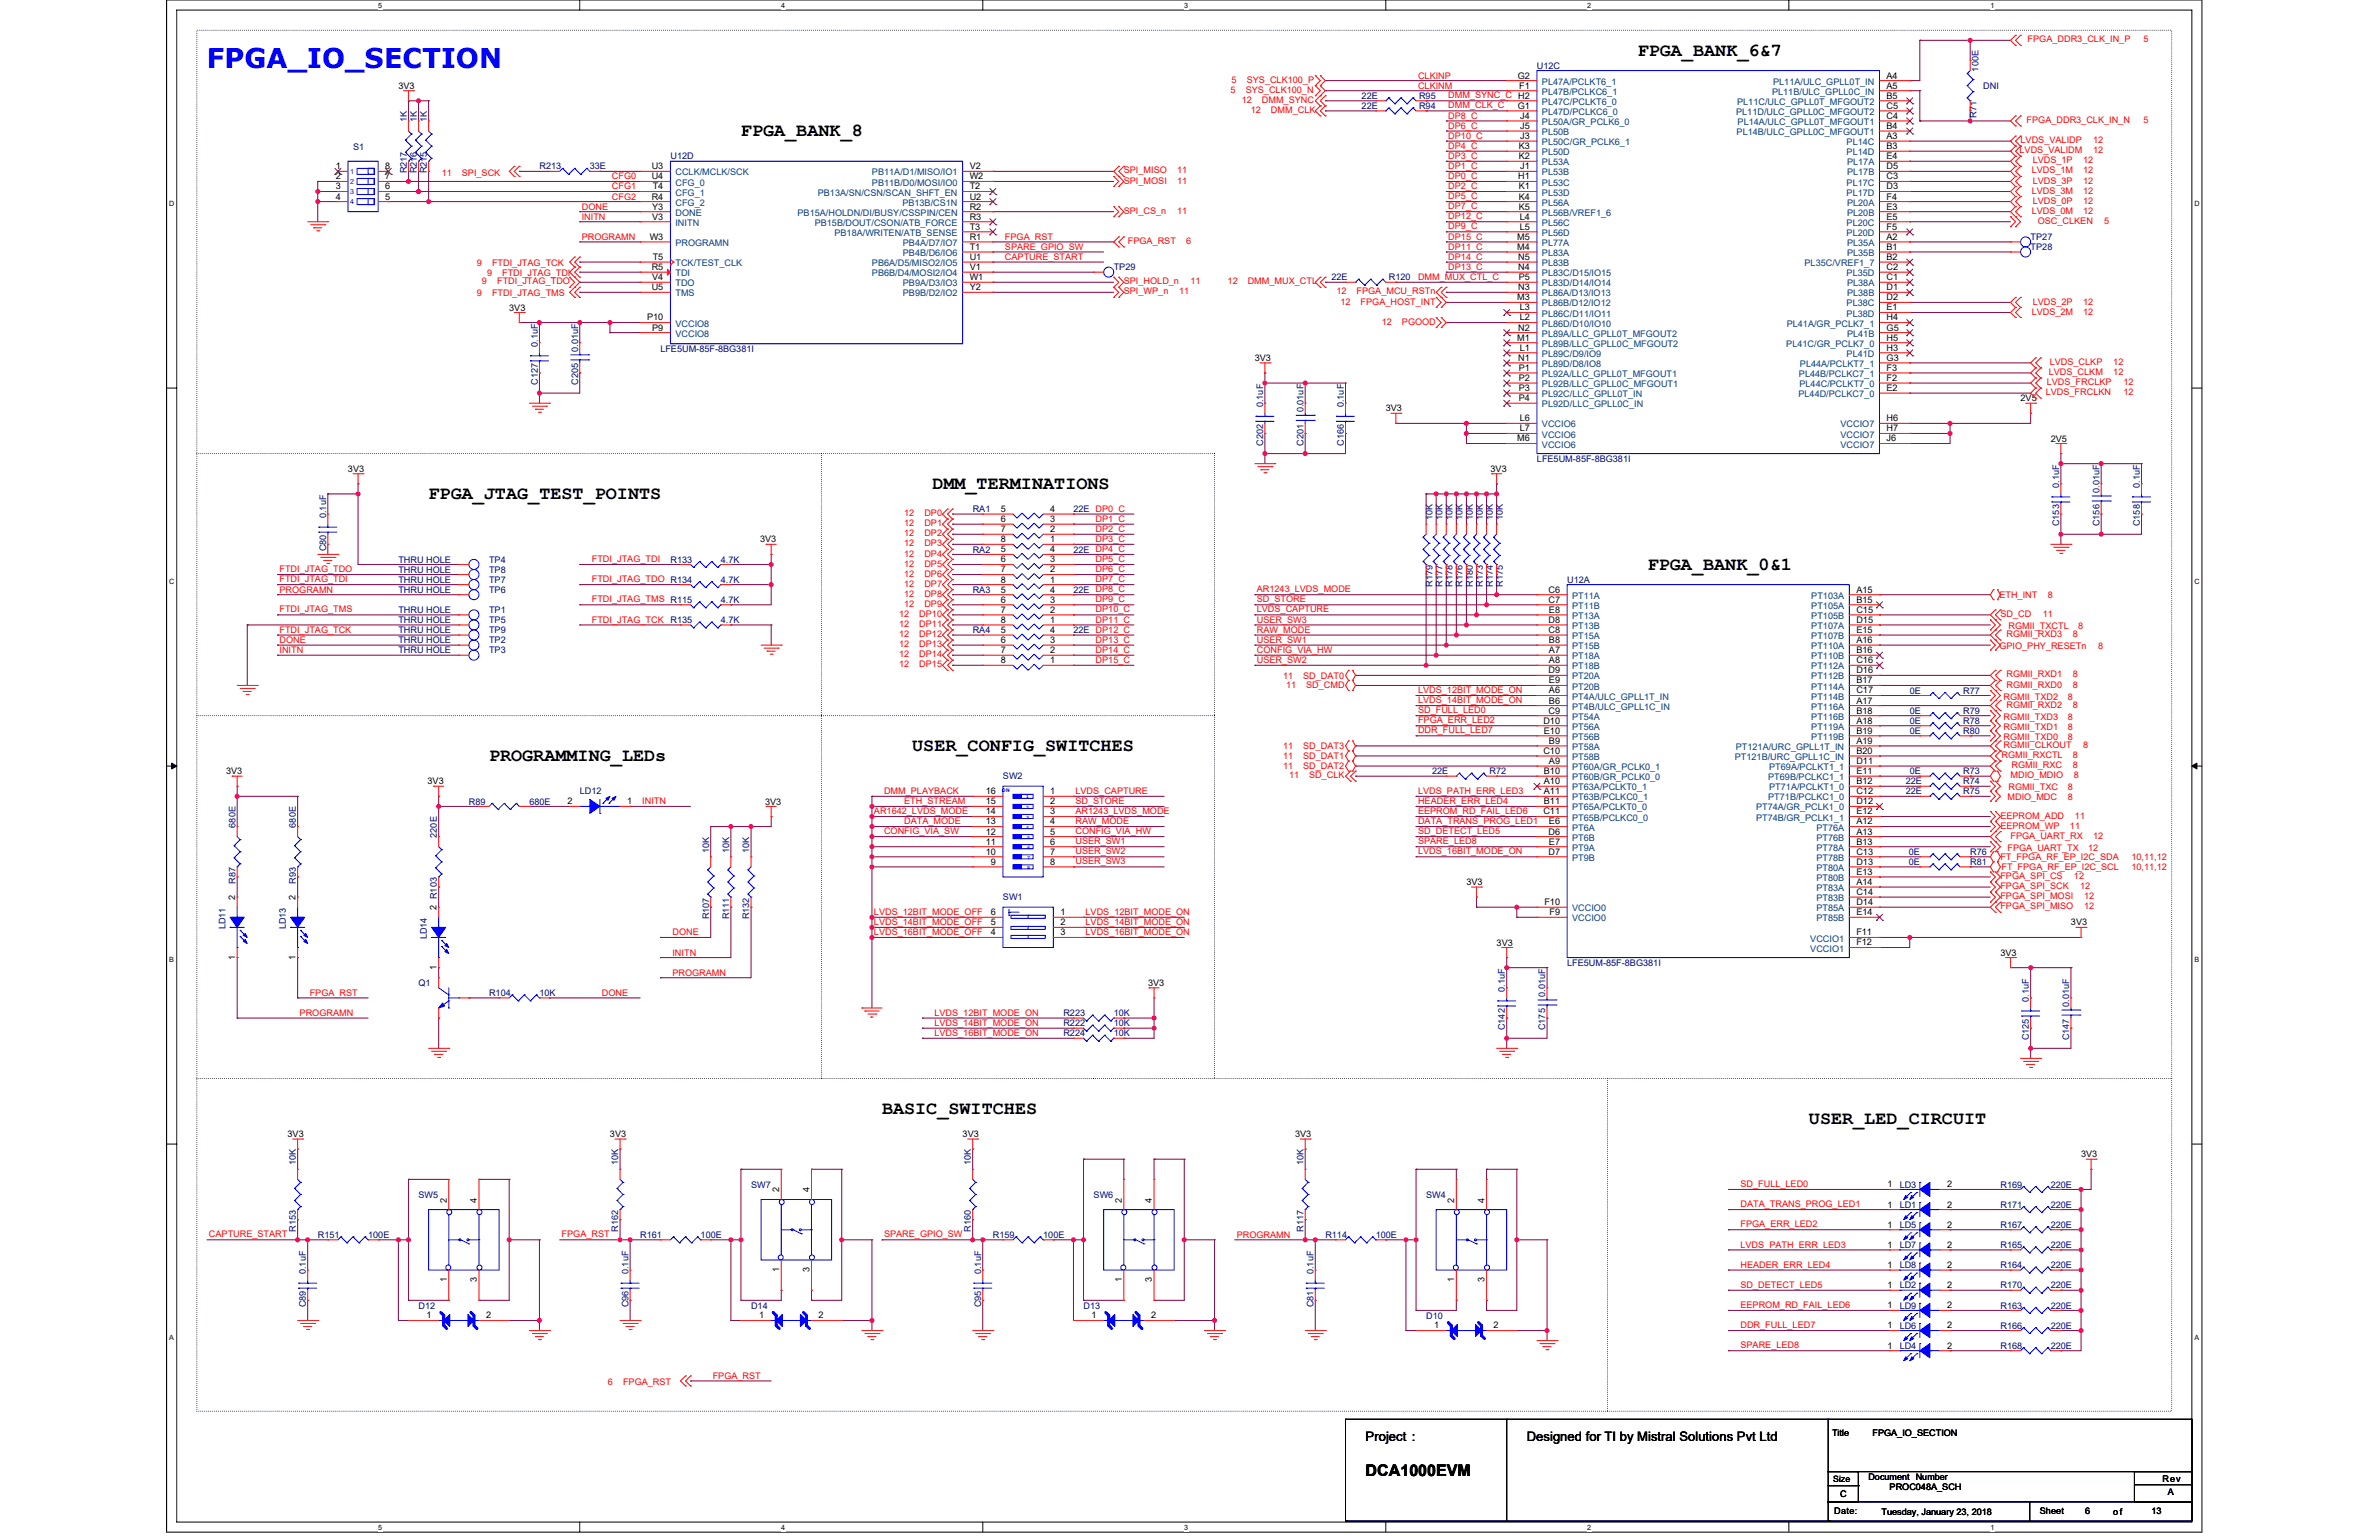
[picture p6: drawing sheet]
<svg xmlns="http://www.w3.org/2000/svg" width="432mm" height="279mm" viewBox="0 0 432 279" stroke-linecap="round" stroke-linejoin="round" font-family="sans-serif">
<defs><g id="words">
<text font-size="4.9" fill="#00f" x="37.6" y="12.3">FPGA_IO_SECTION</text>
<g font-size="3.3">
<text x="297.2" y="10.1">FPGA_BANK_6&amp;7</text>
<text x="134.5" y="24.7">FPGA_BANK_8</text>
<text x="169.2" y="88.7">DMM_TERMINATIONS</text>
<text x="77.8" y="90.6">FPGA_JTAG_TEST_POINTS</text>
<text x="299.1" y="103.4">FPGA_BANK_0&amp;1</text>
<text x="165.6" y="136.3">USER_CONFIG_SWITCHES</text>
<text x="88.8" y="138.1">PROGRAMMING_LEDs</text>
<text x="160.1" y="202.1">BASIC_SWITCHES</text>
<text x="328.3" y="204">USER_LED_CIRCUIT</text>
</g>
<text font-size="2.9" x="247.9" y="267.8">DCA1000EVM</text>
<g font-size="2.4">
<text x="247.9" y="261.5">Project :</text>
<text x="277.1" y="261.5">Designed for TI by Mistral Solutions Pvt Ltd</text>
</g>
<g font-size="1.6" fill="#f00">
<text x="368" y="7.7">FPGA_DDR3_CLK_IN_P</text>
<text x="389.1" y="7.7">5</text>
<text x="223.4" y="16.8">5</text>
<text x="223.6" y="15">5</text>
<text x="226.1" y="16.8">SYS_CLK100_N</text>
<text x="226.3" y="15">SYS_CLK100_P</text>
<text x="257.4" y="14.3">CLKINP</text>
<text x="257.4" y="16.1">CLKINM</text>
<text x="262.9" y="17.9">DMM_SYNC_C H2</text>
<text x="225.4" y="18.7">12</text>
<text x="227" y="20.5">12</text>
<text x="229" y="18.7">DMM_SYNC</text>
<text x="230.7" y="20.5">DMM_CLK</text>
<text x="262.9" y="21.5">DP8_C</text>
<text x="262.9" y="23.3">DP6_C</text>
<text x="262.9" y="19.7">DMM_CLK_C</text>
<text x="367.8" y="22.3">FPGA_DDR3_CLK_IN_N</text>
<text x="389.1" y="22.3">5</text>
<text x="262.9" y="25.2">DP10_C</text>
<text x="262.9" y="27">DP4_C</text>
<text x="262.9" y="28.8">DP3_C</text>
<text x="366.6" y="27.8">LVDS_VALIDM</text>
<text x="366.7" y="26">LVDS_VALIDP</text>
<text x="368.9" y="29.6">LVDS_1P</text>
<text x="378.1" y="29.6">12</text>
<text x="379.9" y="26">12</text>
<text x="379.9" y="27.8">12</text>
<text x="80.2" y="31.8">11</text>
<text x="83.8" y="31.8">SPI_SCK</text>
<text x="111.1" y="32.5">CFG0</text>
<text x="111.1" y="34.4">CFG1</text>
<text x="204" y="33.3">SPI_MOSI</text>
<text x="204" y="31.5">SPI_MISO</text>
<text x="213.7" y="33.3">11</text>
<text x="213.7" y="31.5">11</text>
<text x="262.9" y="30.7">DP1_C</text>
<text x="262.9" y="32.5">DP0_C</text>
<text x="262.9" y="34.3">DP2_C</text>
<text x="368.8" y="35.1">LVDS_3M</text>
<text x="368.8" y="31.5">LVDS_1M</text>
<text x="368.9" y="33.3">LVDS_3P</text>
<text x="378.1" y="33.3">12</text>
<text x="378.1" y="35.1">12</text>
<text x="378.1" y="31.5">12</text>
<text x="105.6" y="38">DONE</text>
<text x="105.6" y="39.9">INITN</text>
<text x="111.1" y="36.2">CFG2</text>
<text x="204" y="38.8">SPI_CS_n</text>
<text x="213.7" y="38.8">11</text>
<text x="262.9" y="36.1">DP5_C</text>
<text x="262.9" y="38">DP7_C</text>
<text x="262.9" y="39.8">DP12_C</text>
<text x="262.9" y="41.6">DP9_C</text>
<text x="368.8" y="38.8">LVDS_0M</text>
<text x="368.9" y="37">LVDS_0P</text>
<text x="369.9" y="40.6">OSC_CLKEN</text>
<text x="378.1" y="37">12</text>
<text x="378.1" y="38.8">12</text>
<text x="381.9" y="40.6">5</text>
<text x="105.6" y="43.5">PROGRAMN</text>
<text x="182.4" y="47.1">CAPTURE_START</text>
<text x="182.4" y="45.3">SPARE_GPIO_SW</text>
<text x="182.4" y="43.5">FPGA_RST</text>
<text x="204.7" y="44.3">FPGA_RST</text>
<text x="215.3" y="44.3">6</text>
<text x="262.9" y="43.5">DP15_C</text>
<text x="262.9" y="45.3">DP11_C</text>
<text x="262.9" y="47.1">DP14_C</text>
<text x="86.6" y="53.8">9</text>
<text x="86.6" y="48.3">9</text>
<text x="87.5" y="51.6">9</text>
<text x="88.4" y="50.1">9</text>
<text x="89.3" y="53.8">FTDI_JTAG_TMS</text>
<text x="89.3" y="48.3">FTDI_JTAG_TCK</text>
<text x="90.2" y="51.6">FTDI_JTAG_TDO</text>
<text x="91.1" y="50.1">FTDI_JTAG_TDI</text>
<text x="204" y="53.4">SPI_WP_n</text>
<text x="204" y="51.6">SPI_HOLD_n</text>
<text x="214" y="53.4">11</text>
<text x="216.1" y="51.6">11</text>
<text x="222.8" y="51.6">12</text>
<text x="226.5" y="51.6">DMM_MUX_CTL</text>
<text x="242.6" y="53.4">12</text>
<text x="246.2" y="53.4">FPGA_MCU_RSTn</text>
<text x="257.4" y="50.8">DMM_MUX_CTL_C</text>
<text x="262.9" y="48.9">DP13_C</text>
<text x="243.3" y="55.3">12</text>
<text x="247" y="55.3">FPGA_HOST_INT</text>
<text x="250.8" y="58.9">12</text>
<text x="254.5" y="58.9">PGOOD</text>
<text x="368.8" y="57.1">LVDS_2M</text>
<text x="368.9" y="55.3">LVDS_2P</text>
<text x="378.1" y="55.3">12</text>
<text x="378.1" y="57.1">12</text>
<text x="371.3" y="71.7">LVDS_FRCLKN</text>
<text x="371.5" y="69.9">LVDS_FRCLKP</text>
<text x="371.9" y="68.1">LVDS_CLKM</text>
<text x="372" y="66.2">LVDS_CLKP</text>
<text x="383.6" y="66.2">12</text>
<text x="383.6" y="68.1">12</text>
<text x="385.4" y="69.9">12</text>
<text x="385.4" y="71.7">12</text>
<text x="164.1" y="93.7">12</text>
<text x="164.1" y="95.5">12</text>
<text x="167.8" y="93.7">DP0</text>
<text x="167.8" y="95.5">DP1</text>
<text x="198.9" y="94.7">DP1_C</text>
<text x="107.4" y="102">FTDI_JTAG_TDI</text>
<text x="164.1" y="97.3">12</text>
<text x="164.1" y="99.1">12</text>
<text x="164.1" y="101">12</text>
<text x="167.8" y="97.3">DP2</text>
<text x="167.8" y="99.1">DP3</text>
<text x="167.8" y="101">DP4</text>
<text x="198.9" y="96.5">DP2_C</text>
<text x="198.9" y="98.3">DP3_C</text>
<text x="198.9" y="102">DP5_C</text>
<text x="50.7" y="103.8">FTDI_JTAG_TDO</text>
<text x="50.7" y="105.6">FTDI_JTAG_TDI</text>
<text x="50.7" y="107.5">PROGRAMN</text>
<text x="107.4" y="105.6">FTDI_JTAG_TDO R134</text>
<text x="164.1" y="102.8">12</text>
<text x="164.1" y="104.6">12</text>
<text x="164.1" y="106.5">12</text>
<text x="167.8" y="102.8">DP5</text>
<text x="167.8" y="104.6">DP6</text>
<text x="167.8" y="106.5">DP7</text>
<text x="198.9" y="103.8">DP6_C</text>
<text x="198.9" y="105.6">DP7_C</text>
<text x="228.1" y="107.5">AR1243_LVDS_MODE</text>
<text x="50.7" y="111.1">FTDI_JTAG_TMS</text>
<text x="107.4" y="113">FTDI_JTAG_TCK</text>
<text x="107.4" y="109.3">FTDI_JTAG_TMS R115</text>
<text x="163.2" y="111.9">12</text>
<text x="163.2" y="113.8">12</text>
<text x="164.1" y="108.3">12</text>
<text x="164.1" y="110.1">12</text>
<text x="166.9" y="111.9">DP10</text>
<text x="166.9" y="113.8">DP11</text>
<text x="167.8" y="108.3">DP8</text>
<text x="167.8" y="110.1">DP9</text>
<text x="198.9" y="109.3">DP9_C</text>
<text x="198.9" y="111.1">DP10_C</text>
<text x="198.9" y="113">DP11_C</text>
<text x="228.1" y="109.3">SD_STORE</text>
<text x="228.1" y="111.1">LVDS_CAPTURE</text>
<text x="228.1" y="113">USER_SW3</text>
<text x="362.9" y="108.5">ETH_INT</text>
<text x="363.1" y="111.9">SD_CD</text>
<text x="370.8" y="111.9">11</text>
<text x="371.7" y="108.5">8</text>
<text x="50.7" y="114.8">FTDI_JTAG_TCK</text>
<text x="50.7" y="116.7">DONE</text>
<text x="50.7" y="118.5">INITN</text>
<text x="163.2" y="115.6">12</text>
<text x="163.2" y="117.4">12</text>
<text x="163.2" y="119.3">12</text>
<text x="166.9" y="115.6">DP12</text>
<text x="166.9" y="117.4">DP13</text>
<text x="166.9" y="119.3">DP14</text>
<text x="198.9" y="116.6">DP13_C</text>
<text x="198.9" y="118.4">DP14_C</text>
<text x="228.1" y="114.8">RAW_MODE</text>
<text x="228.1" y="116.6">USER_SW1</text>
<text x="228.1" y="118.4">CONFIG_VIA_HW</text>
<text x="362.9" y="117.8">GPIO_PHY_RESETn</text>
<text x="364.2" y="115.6">RGMII_RXD3</text>
<text x="364.5" y="114.1">RGMII_TXCTL</text>
<text x="376.3" y="115.6">8</text>
<text x="377.2" y="114.1">8</text>
<text x="380.8" y="117.8">8</text>
<text x="163.2" y="121.1">12</text>
<text x="166.9" y="121.1">DP15</text>
<text x="198.9" y="120.3">DP15_C</text>
<text x="228.1" y="120.3">USER_SW2</text>
<text x="232.9" y="123.1">11</text>
<text x="233.4" y="124.7">11</text>
<text x="236.5" y="123.1">SD_DAT0</text>
<text x="237.1" y="124.7">SD_CMD</text>
<text x="257.4" y="125.8">LVDS_12BIT_MODE_ON</text>
<text x="364.2" y="124.7">RGMII_RXD0</text>
<text x="364.2" y="122.9">RGMII_RXD1</text>
<text x="376.3" y="124.7">8</text>
<text x="376.3" y="122.9">8</text>
<text x="257.4" y="129.4">SD_FULL_LED0</text>
<text x="257.4" y="131.2">FPGA_ERR_LED2</text>
<text x="257.4" y="127.6">LVDS_14BIT_MODE_ON</text>
<text x="363.6" y="126.9">RGMII_TXD2</text>
<text x="363.6" y="130.6">RGMII_TXD3</text>
<text x="364.2" y="128.4">RGMII_RXD2</text>
<text x="375.3" y="126.9">8</text>
<text x="375.3" y="130.6">8</text>
<text x="376.3" y="128.4">8</text>
<text x="232.9" y="137.7">11</text>
<text x="232.9" y="135.9">11</text>
<text x="236.5" y="137.7">SD_DAT1</text>
<text x="236.5" y="135.9">SD_DAT3</text>
<text x="257.4" y="133.1">DDR_FULL_LED7</text>
<text x="363.3" y="137.5">RGMII_RXCTL</text>
<text x="363.6" y="134.3">RGMII_TXD0</text>
<text x="363.6" y="132.4">RGMII_TXD1</text>
<text x="363.6" y="135.7">RGMII_CLKOUT</text>
<text x="375.3" y="134.3">8</text>
<text x="375.3" y="132.4">8</text>
<text x="376.3" y="137.5">8</text>
<text x="378.1" y="135.7">8</text>
<text x="232.9" y="139.6">11</text>
<text x="234" y="141.2">11</text>
<text x="236.5" y="139.6">SD_DAT2</text>
<text x="237.6" y="141.2">SD_CLK</text>
<text x="364.5" y="143.4">RGMII_TXC</text>
<text x="364.9" y="141.2">MDIO_MDIO</text>
<text x="365.1" y="139.4">RGMII_RXC</text>
<text x="375.3" y="143.4">8</text>
<text x="376.3" y="139.4">8</text>
<text x="376.4" y="141.2">8</text>
<text x="116.6" y="145.9">INITN</text>
<text x="158.6" y="147.7">AR1642_LVDS_MODE</text>
<text x="160.5" y="144">DMM_PLAYBACK</text>
<text x="164.1" y="145.9">ETH_STREAM</text>
<text x="164.1" y="149.5">DATA_MODE</text>
<text x="195.2" y="144">LVDS_CAPTURE</text>
<text x="195.2" y="145.9">SD_STORE</text>
<text x="195.2" y="147.7">AR1243_LVDS_MODE</text>
<text x="195.2" y="149.5">RAW_MODE</text>
<text x="257.4" y="145.9">HEADER_ERR_LED4</text>
<text x="257.4" y="144">LVDS_PATH_ERR_LED3</text>
<text x="257.4" y="149.5">DATA_TRANS_PROG_LED1</text>
<text x="257.4" y="147.7">EEPROM_RD_FAIL_LED6</text>
<text x="363.1" y="148.5">EEPROM_ADD</text>
<text x="364.4" y="145.2">MDIO_MDC</text>
<text x="375.3" y="145.2">8</text>
<text x="376.6" y="148.5">11</text>
<text x="160.5" y="151.4">CONFIG_VIA_SW</text>
<text x="195.2" y="151.4">CONFIG_VIA_HW</text>
<text x="195.2" y="153.2">USER_SW1</text>
<text x="195.2" y="155">USER_SW2</text>
<text x="257.4" y="153.2">SPARE_LED8</text>
<text x="257.4" y="151.4">SD_DETECT_LED5</text>
<text x="257.4" y="155">LVDS_16BIT_MODE_ON</text>
<text x="363.1" y="150.3">EEPROM_WP</text>
<text x="364.4" y="154.4">FPGA_UART_TX</text>
<text x="364.9" y="152.2">FPGA_UART_RX</text>
<text x="375.7" y="150.3">11</text>
<text x="379" y="154.4">12</text>
<text x="379.9" y="152.2">12</text>
<text x="195.2" y="156.8">USER_SW3</text>
<text x="363.1" y="156">FT_FPGA_RF_EP_I2C_SDA</text>
<text x="363.1" y="159.5">FPGA_SPI_CS</text>
<text x="363.1" y="161.3">FPGA_SPI_SCK</text>
<text x="363.3" y="157.8">FT_FPGA_RF_EP_I2C_SCL</text>
<text x="376.4" y="159.5">12</text>
<text x="377.5" y="161.3">12</text>
<text x="386.9" y="157.8">10,11,12</text>
<text x="386.9" y="156">10,11,12</text>
<text x="158.6" y="166">LVDS_12BIT_MODE_OFF</text>
<text x="158.6" y="167.8">LVDS_14BIT_MODE_OFF</text>
<text x="197" y="167.8">LVDS_14BIT_MODE_ON</text>
<text x="197" y="166">LVDS_12BIT_MODE_ON</text>
<text x="363.1" y="163.2">FPGA_SPI_MOSI</text>
<text x="363.1" y="165">FPGA_SPI_MISO</text>
<text x="378.3" y="163.2">12</text>
<text x="378.3" y="165">12</text>
<text x="122.1" y="169.7">DONE</text>
<text x="122.1" y="173.4">INITN</text>
<text x="158.6" y="169.6">LVDS_16BIT_MODE_OFF</text>
<text x="197" y="169.6">LVDS_16BIT_MODE_ON</text>
<text x="122.1" y="177">PROGRAMN</text>
<text x="54.4" y="184.3">PROGRAMN</text>
<text x="56.2" y="180.6">FPGA_RST</text>
<text x="109.3" y="180.7">DONE</text>
<text x="169.6" y="184.3">LVDS_12BIT_MODE_ON</text>
<text x="169.6" y="186.1">LVDS_14BIT_MODE_ON</text>
<text x="169.6" y="187.9">LVDS_16BIT_MODE_ON</text>
<text x="315.9" y="215.4">SD_FULL_LED0</text>
<text x="315.9" y="219">DATA_TRANS_PROG_LED1</text>
<text x="37.9" y="224.5">CAPTURE_START</text>
<text x="101.9" y="224.5">FPGA_RST</text>
<text x="160.5" y="224.5">SPARE_GPIO_SW</text>
<text x="224.5" y="224.6">PROGRAMN</text>
<text x="315.9" y="222.7">FPGA_ERR_LED2</text>
<text x="315.9" y="226.3">LVDS_PATH_ERR_LED3</text>
<text x="315.9" y="230">HEADER_ERR_LED4</text>
<text x="315.9" y="233.7">SD_DETECT_LED5</text>
<text x="315.9" y="237.3">EEPROM_RD_FAIL_LED6</text>
<text x="315.9" y="241">DDR_FULL_LED7</text>
<text x="315.9" y="244.6">SPARE_LED8</text>
<text x="110.3" y="251.3">6</text>
<text x="113.1" y="251.3">FPGA_RST</text>
<text x="129.4" y="250.1">FPGA_RST</text>
</g>
<g font-size="1.6">
<text x="72.3" y="16.1">3V3</text>
<text x="275.5" y="14.3">G2</text>
<text x="275.7" y="16.1">F1</text>
<text x="342.4" y="14.3">A4</text>
<text x="342.4" y="16.1">A5</text>
<text x="342.4" y="17.9">B5</text>
<text x="275.5" y="19.7">G1</text>
<text x="275.9" y="21.6">J4</text>
<text x="275.9" y="23.4">J5</text>
<text x="342.4" y="19.7">C5</text>
<text x="342.4" y="21.6">C4</text>
<text x="342.4" y="23.4">B4</text>
<text x="275.7" y="27.1">K3</text>
<text x="275.7" y="28.9">K2</text>
<text x="275.9" y="25.2">J3</text>
<text x="342.4" y="25.2">A3</text>
<text x="342.4" y="27.1">B3</text>
<text x="342.4" y="28.9">E4</text>
<text x="61" y="30.7">1</text>
<text x="61" y="32.5">2</text>
<text x="61" y="34.4">3</text>
<text x="69.9" y="30.7">8</text>
<text x="69.9" y="32.5">7</text>
<text x="69.9" y="34.4">6</text>
<text x="118.3" y="30.7">U3</text>
<text x="118.3" y="32.5">U4</text>
<text x="118.5" y="34.4">T4</text>
<text x="176" y="30.7">V2</text>
<text x="176" y="32.5">W2</text>
<text x="176" y="34.4">T2</text>
<text x="275.6" y="32.5">H1</text>
<text x="275.7" y="34.4">K1</text>
<text x="275.9" y="30.7">J1</text>
<text x="342.4" y="30.7">D5</text>
<text x="342.4" y="32.5">C3</text>
<text x="342.4" y="34.4">D3</text>
<text x="61" y="36.2">4</text>
<text x="69.9" y="36.2">5</text>
<text x="118.3" y="36.2">R4</text>
<text x="118.4" y="38">Y3</text>
<text x="118.4" y="39.9">V3</text>
<text x="176" y="36.2">U2</text>
<text x="176" y="38">R2</text>
<text x="176" y="39.9">R3</text>
<text x="176" y="41.7">T3</text>
<text x="275.7" y="36.2">K4</text>
<text x="275.7" y="38">K5</text>
<text x="275.8" y="39.9">L4</text>
<text x="275.8" y="41.7">L5</text>
<text x="342.4" y="36.2">F4</text>
<text x="342.4" y="38">E3</text>
<text x="342.4" y="39.9">E5</text>
<text x="342.4" y="41.7">F5</text>
<text x="117.9" y="43.5">W3</text>
<text x="118.5" y="47.2">T5</text>
<text x="176" y="43.5">R1</text>
<text x="176" y="45.3">T1</text>
<text x="176" y="47.2">U1</text>
<text x="275.4" y="43.5">M5</text>
<text x="275.4" y="45.3">M4</text>
<text x="275.6" y="47.2">N5</text>
<text x="342.4" y="43.5">A2</text>
<text x="342.4" y="45.3">B1</text>
<text x="342.4" y="47.2">B2</text>
<text x="118.3" y="52.7">U5</text>
<text x="118.3" y="49">R5</text>
<text x="118.4" y="50.8">V4</text>
<text x="176" y="49">V1</text>
<text x="176" y="50.8">W1</text>
<text x="176" y="52.7">Y2</text>
<text x="275.6" y="49">N4</text>
<text x="275.6" y="52.7">N3</text>
<text x="275.7" y="50.8">P5</text>
<text x="342.4" y="49">C2</text>
<text x="342.4" y="50.8">C1</text>
<text x="342.4" y="52.7">D1</text>
<text x="92.4" y="56.3">3V3</text>
<text x="117.5" y="58.1">P10</text>
<text x="118.4" y="60">P9</text>
<text x="275.4" y="54.5">M3</text>
<text x="275.6" y="60">N2</text>
<text x="275.8" y="56.3">L3</text>
<text x="275.8" y="58.1">L2</text>
<text x="342.4" y="54.5">D2</text>
<text x="342.4" y="56.3">E1</text>
<text x="342.4" y="58.1">H4</text>
<text x="342.4" y="60">G5</text>
<text x="227.8" y="65.5">3V3</text>
<text x="275.4" y="61.8">M1</text>
<text x="275.6" y="65.5">N1</text>
<text x="275.8" y="63.6">L1</text>
<text x="342.4" y="61.8">H5</text>
<text x="342.4" y="63.6">H3</text>
<text x="342.4" y="65.5">G3</text>
<text x="275.7" y="67.3">P1</text>
<text x="275.7" y="69.1">P2</text>
<text x="275.7" y="70.9">P3</text>
<text x="342.4" y="67.3">F3</text>
<text x="342.4" y="69.1">F2</text>
<text x="342.4" y="70.9">E2</text>
<text x="251.5" y="74.6">3V3</text>
<text x="275.7" y="72.8">P4</text>
<text x="275.8" y="76.4">L6</text>
<text x="342.4" y="76.4">H6</text>
<text x="366.7" y="72.8">2V5</text>
<text x="275.4" y="80.1">M6</text>
<text x="275.8" y="78.3">L7</text>
<text x="342.4" y="78.3">H7</text>
<text x="342.4" y="80.1">J6</text>
<text x="372.2" y="80.1">2V5</text>
<text x="63.2" y="85.6">3V3</text>
<text x="270.5" y="85.6">3V3</text>
<text x="181.7" y="92.9">5</text>
<text x="181.7" y="94.7">6</text>
<text x="190.6" y="94.7">3</text>
<text x="190.6" y="92.9">4</text>
<text x="138" y="98.4">3V3</text>
<text x="181.7" y="100.2">5</text>
<text x="181.7" y="96.6">7</text>
<text x="181.7" y="98.4">8</text>
<text x="190.6" y="100.2">4</text>
<text x="190.6" y="98.4">1</text>
<text x="190.6" y="96.6">2</text>
<text x="181.7" y="102">6</text>
<text x="181.7" y="103.9">7</text>
<text x="181.7" y="105.7">8</text>
<text x="181.7" y="107.5">5</text>
<text x="190.6" y="105.7">1</text>
<text x="190.6" y="103.9">2</text>
<text x="190.6" y="102">3</text>
<text x="190.6" y="107.5">4</text>
<text x="281.1" y="107.5">C6</text>
<text x="336.9" y="107.5">A15</text>
<text x="181.7" y="109.4">6</text>
<text x="181.7" y="111.2">7</text>
<text x="181.7" y="113">8</text>
<text x="190.6" y="113">1</text>
<text x="190.6" y="111.2">2</text>
<text x="190.6" y="109.4">3</text>
<text x="281.1" y="109.4">C7</text>
<text x="281.1" y="113">D8</text>
<text x="281.1" y="111.2">E8</text>
<text x="336.9" y="109.4">B15</text>
<text x="336.9" y="111.2">C15</text>
<text x="336.9" y="113">D15</text>
<text x="181.7" y="114.8">5</text>
<text x="181.7" y="116.7">6</text>
<text x="181.7" y="118.5">7</text>
<text x="190.6" y="118.5">2</text>
<text x="190.6" y="116.7">3</text>
<text x="190.6" y="114.8">4</text>
<text x="281.1" y="114.8">C8</text>
<text x="281.1" y="116.7">B8</text>
<text x="281.1" y="118.5">A7</text>
<text x="336.9" y="114.8">E15</text>
<text x="336.9" y="116.7">A16</text>
<text x="336.9" y="118.5">B16</text>
<text x="181.7" y="120.3">8</text>
<text x="190.6" y="120.3">1</text>
<text x="281.1" y="122.2">D9</text>
<text x="281.1" y="120.3">A8</text>
<text x="281.1" y="124">E9</text>
<text x="281.1" y="125.8">A6</text>
<text x="336.9" y="120.3">C16</text>
<text x="336.9" y="122.2">D16</text>
<text x="336.9" y="124">B17</text>
<text x="336.9" y="125.8">C17</text>
<text x="280.1" y="131.3">D10</text>
<text x="281.1" y="129.5">C9</text>
<text x="281.1" y="127.6">B6</text>
<text x="336.9" y="127.6">A17</text>
<text x="336.9" y="129.5">B18</text>
<text x="336.9" y="131.3">A18</text>
<text x="280.1" y="136.8">C10</text>
<text x="280.2" y="133.1">E10</text>
<text x="281.1" y="135">B9</text>
<text x="336.9" y="133.1">B19</text>
<text x="336.9" y="135">A19</text>
<text x="336.9" y="136.8">B20</text>
<text x="41" y="140.5">3V3</text>
<text x="77.6" y="142.3">3V3</text>
<text x="280.2" y="140.4">B10</text>
<text x="280.2" y="142.3">A10</text>
<text x="281.1" y="138.6">A9</text>
<text x="336.9" y="138.6">D11</text>
<text x="336.9" y="140.4">E11</text>
<text x="336.9" y="142.3">B12</text>
<text x="103" y="145.9">2</text>
<text x="113.8" y="145.9">1</text>
<text x="138.9" y="146">3V3</text>
<text x="178.9" y="149.6">13</text>
<text x="178.9" y="147.8">14</text>
<text x="178.9" y="145.9">15</text>
<text x="178.9" y="144.1">16</text>
<text x="190.6" y="144.1">1</text>
<text x="190.6" y="145.9">2</text>
<text x="190.6" y="147.8">3</text>
<text x="190.6" y="149.6">4</text>
<text x="280.1" y="147.8">C11</text>
<text x="280.2" y="144.1">A11</text>
<text x="280.2" y="145.9">B11</text>
<text x="281.1" y="149.6">E6</text>
<text x="336.9" y="144.1">C12</text>
<text x="336.9" y="145.9">D12</text>
<text x="336.9" y="147.8">E12</text>
<text x="336.9" y="149.6">A12</text>
<text x="178.9" y="155.1">10</text>
<text x="178.9" y="153.2">11</text>
<text x="178.9" y="151.4">12</text>
<text x="190.6" y="153.2">6</text>
<text x="190.6" y="155.1">7</text>
<text x="190.6" y="151.4">5</text>
<text x="281.1" y="151.4">D6</text>
<text x="281.1" y="155.1">D7</text>
<text x="281.1" y="153.2">E7</text>
<text x="336.9" y="151.4">A13</text>
<text x="336.9" y="153.2">B13</text>
<text x="336.9" y="155.1">C13</text>
<text x="179.8" y="156.9">9</text>
<text x="190.6" y="156.9">8</text>
<text x="266.2" y="160.6">3V3</text>
<text x="336.9" y="156.9">D13</text>
<text x="336.9" y="158.7">E13</text>
<text x="336.9" y="160.6">A14</text>
<text x="42.7" y="163.3" transform="rotate(-90 42.7 163.3)">2</text>
<text x="53.6" y="163.3" transform="rotate(-90 53.6 163.3)">2</text>
<text x="79.2" y="165.1" transform="rotate(-90 79.2 165.1)">2 R103</text>
<text x="179.8" y="166">6</text>
<text x="179.8" y="167.9">5</text>
<text x="192.5" y="166">1</text>
<text x="192.5" y="167.9">2</text>
<text x="280.3" y="164.2">F10</text>
<text x="281.2" y="166">F9</text>
<text x="336.9" y="162.4">C14</text>
<text x="336.9" y="164.2">D14</text>
<text x="336.9" y="166">E14</text>
<text x="375.9" y="167.9">3V3</text>
<text x="179.8" y="169.7">4</text>
<text x="192.5" y="169.7">3</text>
<text x="271.6" y="171.6">3V3</text>
<text x="336.9" y="169.7">F11</text>
<text x="336.9" y="171.5">F12</text>
<text x="363.1" y="173.4">3V3</text>
<text x="42.7" y="174.1" transform="rotate(-90 42.7 174.1)">1</text>
<text x="53.6" y="174.1" transform="rotate(-90 53.6 174.1)">1</text>
<text x="79.2" y="175.9" transform="rotate(-90 79.2 175.9)">1</text>
<text x="208.4" y="178.9">3V3</text>
<text x="52.2" y="206.3">3V3</text>
<text x="110.7" y="206.3">3V3</text>
<text x="174.7" y="206.3">3V3</text>
<text x="235.1" y="206.3">3V3</text>
<text x="377.7" y="210">3V3</text>
<text x="342.6" y="215.4">1</text>
<text x="353.4" y="215.4">2</text>
<text x="81.1" y="218.2" transform="rotate(-90 81.1 218.2)">2</text>
<text x="86.6" y="218.2" transform="rotate(-90 86.6 218.2)">4</text>
<text x="141.4" y="216.3" transform="rotate(-90 141.4 216.3)">2</text>
<text x="146.9" y="216.3" transform="rotate(-90 146.9 216.3)">4</text>
<text x="203.6" y="218.2" transform="rotate(-90 203.6 218.2)">2</text>
<text x="209.1" y="218.2" transform="rotate(-90 209.1 218.2)">4</text>
<text x="264" y="218.2" transform="rotate(-90 264 218.2)">2</text>
<text x="269.4" y="218.2" transform="rotate(-90 269.4 218.2)">4</text>
<text x="342.6" y="219.1">1</text>
<text x="353.4" y="219.1">2</text>
<text x="342.6" y="226.4">1</text>
<text x="342.6" y="222.7">1</text>
<text x="353.4" y="226.4">2</text>
<text x="353.4" y="222.7">2</text>
<text x="81.1" y="232.6" transform="rotate(-90 81.1 232.6)">1</text>
<text x="86.6" y="232.6" transform="rotate(-90 86.6 232.6)">3</text>
<text x="141.4" y="230.8" transform="rotate(-90 141.4 230.8)">1</text>
<text x="146.9" y="230.8" transform="rotate(-90 146.9 230.8)">3</text>
<text x="203.6" y="232.6" transform="rotate(-90 203.6 232.6)">1</text>
<text x="209.1" y="232.6" transform="rotate(-90 209.1 232.6)">3</text>
<text x="264" y="232.6" transform="rotate(-90 264 232.6)">1</text>
<text x="269.4" y="232.6" transform="rotate(-90 269.4 232.6)">3</text>
<text x="342.6" y="230.1">1</text>
<text x="342.6" y="233.7">1</text>
<text x="353.4" y="230.1">2</text>
<text x="353.4" y="233.7">2</text>
<text x="77.4" y="239.2">1</text>
<text x="88.2" y="239.2">2</text>
<text x="137.8" y="239.2">1</text>
<text x="148.6" y="239.2">2</text>
<text x="198.1" y="239.2">1</text>
<text x="208.9" y="239.2">2</text>
<text x="342.6" y="237.4">1</text>
<text x="353.4" y="237.4">2</text>
<text x="260.3" y="241">1</text>
<text x="271.1" y="241">2</text>
<text x="342.6" y="244.7">1</text>
<text x="342.6" y="241">1</text>
<text x="353.4" y="244.7">2</text>
<text x="353.4" y="241">2</text>
<text x="332.5" y="260.4">Title</text>
<text x="339.9" y="260.4">FPGA_IO_SECTION</text>
<text x="332.7" y="268.8">Size</text>
<text x="339.1" y="268.5">Document Number</text>
<text x="392.5" y="268.9">Rev</text>
<text x="332.9" y="274.7">Date:</text>
<text x="334" y="271.6">C</text>
<text x="341.5" y="274.9">Tuesday, January 23, 2018</text>
<text x="343" y="270.3">PROC048A_SCH</text>
<text x="370.2" y="274.7">Sheet</text>
<text x="378.4" y="274.7">6</text>
<text x="383.6" y="274.9">of</text>
<text x="390.5" y="274.7">13</text>
<text x="393.4" y="271.2">A</text>
</g>
<g font-size="1.6" fill="#000080">
<text x="247.1" y="17.9">22E</text>
<text x="257.6" y="17.9">R95</text>
<text x="279" y="12.5">U12C</text>
<text x="359.1" y="13" transform="rotate(-90 359.1 13)">100E</text>
<text x="360" y="16.1">DNI</text>
<text x="73.8" y="22.1" transform="rotate(-90 73.8 22.1)">1K</text>
<text x="75.7" y="22.1" transform="rotate(-90 75.7 22.1)">1K</text>
<text x="77.5" y="22.1" transform="rotate(-90 77.5 22.1)">1K</text>
<text x="247.1" y="19.8">22E</text>
<text x="257.6" y="19.8">R94</text>
<text x="358.8" y="21.4" transform="rotate(-90 358.8 21.4)">R71</text>
<text x="64.1" y="27.3">S1</text>
<text x="121.7" y="28.9">U12D</text>
<text x="73.8" y="31.5" transform="rotate(-90 73.8 31.5)">R217</text>
<text x="75.7" y="31.5" transform="rotate(-90 75.7 31.5)">R216</text>
<text x="77.5" y="31.5" transform="rotate(-90 77.5 31.5)">R215</text>
<text x="97.9" y="30.7">R213</text>
<text x="107.1" y="30.7">33E</text>
<text x="368.6" y="43.5">TP27</text>
<text x="368.6" y="45.4">TP28</text>
<text x="202.2" y="49">TP29</text>
<text x="241.7" y="50.9">22E</text>
<text x="252.1" y="50.9">R120</text>
<text x="97.6" y="62.9" transform="rotate(-90 97.6 62.9)">0.1uF</text>
<text x="104.9" y="63.8" transform="rotate(-90 104.9 63.8)">0.01uF</text>
<text x="119.9" y="63.8">LFE5UM-85F-8BG381I</text>
<text x="97.6" y="69.9" transform="rotate(-90 97.6 69.9)">C127</text>
<text x="104.9" y="69.9" transform="rotate(-90 104.9 69.9)">C205</text>
<text x="229.3" y="73.9" transform="rotate(-90 229.3 73.9)">0.1uF</text>
<text x="236.6" y="74.8" transform="rotate(-90 236.6 74.8)">0.01uF</text>
<text x="243.9" y="73.9" transform="rotate(-90 243.9 73.9)">0.1uF</text>
<text x="229.3" y="80.8" transform="rotate(-90 229.3 80.8)">C202</text>
<text x="236.6" y="80.8" transform="rotate(-90 236.6 80.8)">C201</text>
<text x="243.9" y="80.8" transform="rotate(-90 243.9 80.8)">C166</text>
<text x="279" y="83.8">LFE5UM-85F-8BG381I</text>
<text x="373.7" y="88.5" transform="rotate(-90 373.7 88.5)">0.1uF</text>
<text x="381.1" y="89.4" transform="rotate(-90 381.1 89.4)">0.01uF</text>
<text x="388.4" y="88.5" transform="rotate(-90 388.4 88.5)">0.1uF</text>
<text x="59.2" y="94" transform="rotate(-90 59.2 94)">0.1uF</text>
<text x="176.5" y="92.9">RA1</text>
<text x="194.8" y="92.9">22E DP0_C</text>
<text x="260" y="94.4" transform="rotate(-90 260 94.4)">10K</text>
<text x="261.8" y="94.4" transform="rotate(-90 261.8 94.4)">10K</text>
<text x="263.7" y="94.4" transform="rotate(-90 263.7 94.4)">10K</text>
<text x="265.5" y="94.4" transform="rotate(-90 265.5 94.4)">10K</text>
<text x="267.3" y="94.4" transform="rotate(-90 267.3 94.4)">10K</text>
<text x="269.1" y="94.4" transform="rotate(-90 269.1 94.4)">10K</text>
<text x="271" y="94.4" transform="rotate(-90 271 94.4)">10K</text>
<text x="272.8" y="94.4" transform="rotate(-90 272.8 94.4)">10K</text>
<text x="373.7" y="95.5" transform="rotate(-90 373.7 95.5)">C153</text>
<text x="381.1" y="95.5" transform="rotate(-90 381.1 95.5)">C156</text>
<text x="388.4" y="95.5" transform="rotate(-90 388.4 95.5)">C158</text>
<text x="59.2" y="100" transform="rotate(-90 59.2 100)">C80</text>
<text x="176.5" y="100.2">RA2</text>
<text x="194.8" y="100.2">22E DP4_C</text>
<text x="72.3" y="103.9">THRU HOLE</text>
<text x="72.3" y="102.1">THRU HOLE</text>
<text x="72.3" y="105.7">THRU HOLE</text>
<text x="72.3" y="107.6">THRU HOLE</text>
<text x="88.8" y="103.9">TP8</text>
<text x="88.8" y="102.1">TP4</text>
<text x="88.8" y="105.7">TP7</text>
<text x="88.8" y="107.6">TP6</text>
<text x="121.7" y="102.1">R133</text>
<text x="130.8" y="105.7">4.7K</text>
<text x="130.8" y="102.1">4.7K</text>
<text x="176.5" y="107.6">RA3</text>
<text x="194.8" y="107.6">22E DP8_C</text>
<text x="260" y="106.4" transform="rotate(-90 260 106.4)">R179</text>
<text x="261.8" y="106.4" transform="rotate(-90 261.8 106.4)">R177</text>
<text x="263.7" y="106.4" transform="rotate(-90 263.7 106.4)">R178</text>
<text x="265.5" y="106.4" transform="rotate(-90 265.5 106.4)">R176</text>
<text x="267.3" y="106.4" transform="rotate(-90 267.3 106.4)">R180</text>
<text x="269.1" y="106.4" transform="rotate(-90 269.1 106.4)">R173</text>
<text x="271" y="106.4" transform="rotate(-90 271 106.4)">R174</text>
<text x="272.8" y="106.4" transform="rotate(-90 272.8 106.4)">R175</text>
<text x="284.4" y="105.7">U12A</text>
<text x="72.3" y="111.2">THRU HOLE</text>
<text x="72.3" y="113">THRU HOLE</text>
<text x="88.8" y="111.2">TP1</text>
<text x="88.8" y="113">TP5</text>
<text x="121.7" y="113">R135</text>
<text x="130.8" y="109.4">4.7K</text>
<text x="130.8" y="113">4.7K</text>
<text x="72.3" y="114.9">THRU HOLE</text>
<text x="72.3" y="116.7">THRU HOLE</text>
<text x="72.3" y="118.5">THRU HOLE</text>
<text x="88.8" y="114.9">TP9</text>
<text x="88.8" y="116.7">TP2</text>
<text x="88.8" y="118.5">TP3</text>
<text x="176.5" y="114.9">RA4</text>
<text x="194.8" y="114.9">22E DP12_C</text>
<text x="346.6" y="125.8">0E</text>
<text x="356.3" y="125.8">R77</text>
<text x="346.6" y="131.3">0E</text>
<text x="346.6" y="129.5">0E</text>
<text x="356.3" y="131.3">R78</text>
<text x="356.3" y="129.5">R79</text>
<text x="346.6" y="133.2">0E</text>
<text x="356.3" y="133.2">R80</text>
<text x="182" y="141.4">SW2</text>
<text x="259.9" y="140.5">22E</text>
<text x="270.4" y="140.5">R72</text>
<text x="345.9" y="142.3">22E</text>
<text x="346.6" y="140.5">0E</text>
<text x="356.3" y="140.5">R73</text>
<text x="356.3" y="142.3">R74</text>
<text x="85.1" y="146">R89</text>
<text x="96.1" y="146">680E</text>
<text x="105.2" y="144.1">LD12</text>
<text x="345.9" y="144.1">22E</text>
<text x="356.3" y="144.1">R75</text>
<text x="42.7" y="150.1" transform="rotate(-90 42.7 150.1)">680E</text>
<text x="53.7" y="150.1" transform="rotate(-90 53.7 150.1)">680E</text>
<text x="79.3" y="152" transform="rotate(-90 79.3 152)">220E</text>
<text x="128.7" y="154.7" transform="rotate(-90 128.7 154.7)">10K</text>
<text x="132.3" y="154.7" transform="rotate(-90 132.3 154.7)">10K</text>
<text x="136" y="154.7" transform="rotate(-90 136 154.7)">10K</text>
<text x="346.4" y="155.1">0E</text>
<text x="357.6" y="155.1">R76</text>
<text x="42.7" y="160.4" transform="rotate(-90 42.7 160.4)">R87</text>
<text x="53.7" y="160.4" transform="rotate(-90 53.7 160.4)">R93</text>
<text x="346.4" y="156.9">0E</text>
<text x="357.6" y="156.9">R81</text>
<text x="128.7" y="166.8" transform="rotate(-90 128.7 166.8)">R107</text>
<text x="132.3" y="166.8" transform="rotate(-90 132.3 166.8)">R111</text>
<text x="136" y="166.8" transform="rotate(-90 136 166.8)">R132</text>
<text x="182" y="163.3">SW1</text>
<text x="40.9" y="168.6" transform="rotate(-90 40.9 168.6)">LD11</text>
<text x="51.9" y="168.6" transform="rotate(-90 51.9 168.6)">LD13</text>
<text x="77.5" y="170.4" transform="rotate(-90 77.5 170.4)">LD14</text>
<text x="76" y="178.9">Q1</text>
<text x="273.2" y="180" transform="rotate(-90 273.2 180)">0.1uF</text>
<text x="284.4" y="175.2">LFE5UM-85F-8BG381I</text>
<text x="88.8" y="180.7">R104</text>
<text x="97.9" y="180.7">10K</text>
<text x="193" y="184.4">R223</text>
<text x="202.2" y="184.4">10K</text>
<text x="280.5" y="180.9" transform="rotate(-90 280.5 180.9)">0.01uF</text>
<text x="368.3" y="181.8" transform="rotate(-90 368.3 181.8)">0.1uF</text>
<text x="375.6" y="182.7" transform="rotate(-90 375.6 182.7)">0.01uF</text>
<text x="193" y="186.2">R222</text>
<text x="193" y="188">R224</text>
<text x="202.2" y="186.2">10K</text>
<text x="202.2" y="188">10K</text>
<text x="273.2" y="186.9" transform="rotate(-90 273.2 186.9)">C142</text>
<text x="280.5" y="186.9" transform="rotate(-90 280.5 186.9)">C175</text>
<text x="368.3" y="188.7" transform="rotate(-90 368.3 188.7)">C125</text>
<text x="375.6" y="188.7" transform="rotate(-90 375.6 188.7)">C147</text>
<text x="53.7" y="211.4" transform="rotate(-90 53.7 211.4)">10K</text>
<text x="112.2" y="211.4" transform="rotate(-90 112.2 211.4)">10K</text>
<text x="136.3" y="215.5">SW7</text>
<text x="176.2" y="211.4" transform="rotate(-90 176.2 211.4)">10K</text>
<text x="236.6" y="211.4" transform="rotate(-90 236.6 211.4)">10K</text>
<text x="344.8" y="215.5">LD3</text>
<text x="363.1" y="215.5">R169</text>
<text x="372.2" y="215.5">220E</text>
<text x="76" y="217.3">SW5</text>
<text x="198.5" y="217.3">SW6</text>
<text x="258.8" y="217.3">SW4</text>
<text x="344.8" y="219.1">LD1</text>
<text x="363.1" y="219.1">R171</text>
<text x="372.2" y="219.1">220E</text>
<text x="53.7" y="223.5" transform="rotate(-90 53.7 223.5)">R153</text>
<text x="57.7" y="224.6">R151</text>
<text x="66.8" y="224.6">100E</text>
<text x="112.2" y="223.5" transform="rotate(-90 112.2 223.5)">R162</text>
<text x="116.2" y="224.6">R161</text>
<text x="127.2" y="224.6">100E</text>
<text x="176.2" y="223.5" transform="rotate(-90 176.2 223.5)">R160</text>
<text x="180.2" y="224.6">R159</text>
<text x="189.3" y="224.6">100E</text>
<text x="236.6" y="223.5" transform="rotate(-90 236.6 223.5)">R117</text>
<text x="240.6" y="224.6">R114</text>
<text x="249.7" y="224.6">100E</text>
<text x="344.8" y="226.4">LD7</text>
<text x="344.8" y="222.8">LD5</text>
<text x="363.1" y="226.4">R165</text>
<text x="363.1" y="222.8">R167</text>
<text x="372.2" y="226.4">220E</text>
<text x="372.2" y="222.8">220E</text>
<text x="55.5" y="231.2" transform="rotate(-90 55.5 231.2)">0.1uF</text>
<text x="114.1" y="231.2" transform="rotate(-90 114.1 231.2)">0.1uF</text>
<text x="178.1" y="231.2" transform="rotate(-90 178.1 231.2)">0.1uF</text>
<text x="238.4" y="231.2" transform="rotate(-90 238.4 231.2)">0.1uF</text>
<text x="344.8" y="230.1">LD8</text>
<text x="344.8" y="233.7">LD2</text>
<text x="363.1" y="230.1">R164</text>
<text x="363.1" y="233.7">R170</text>
<text x="372.2" y="230.1">220E</text>
<text x="372.2" y="233.7">220E</text>
<text x="55.5" y="237.2" transform="rotate(-90 55.5 237.2)">C89</text>
<text x="76" y="237.4">D12</text>
<text x="114.1" y="237.2" transform="rotate(-90 114.1 237.2)">C96</text>
<text x="136.3" y="237.4">D14</text>
<text x="178.1" y="237.2" transform="rotate(-90 178.1 237.2)">C95</text>
<text x="196.7" y="237.4">D13</text>
<text x="238.4" y="237.2" transform="rotate(-90 238.4 237.2)">C81</text>
<text x="258.8" y="239.2">D10</text>
<text x="344.8" y="237.4">LD9</text>
<text x="363.1" y="237.4">R163</text>
<text x="372.2" y="237.4">220E</text>
<text x="344.8" y="244.7">LD4</text>
<text x="344.8" y="241.1">LD6</text>
<text x="363.1" y="244.7">R168</text>
<text x="363.1" y="241.1">R166</text>
<text x="372.2" y="244.7">220E</text>
<text x="372.2" y="241.1">220E</text>
</g>
<g font-size="1.6" fill="#004080">
<text x="279.9" y="15.4">PL47A/PCLKT6_1</text>
<text x="279.9" y="17.2">PL47B/PCLKC6_1</text>
<text x="321.6" y="17.2">PL11B/ULC_GPLL0C_IN</text>
<text x="321.8" y="15.4">PL11A/ULC_GPLL0T_IN</text>
<text x="279.9" y="19">PL47C/PCLKT6_0</text>
<text x="279.9" y="20.9">PL47D/PCLKC6_0</text>
<text x="279.9" y="22.7">PL50A/GR_PCLK6_0</text>
<text x="315.1" y="20.9">PL11D/ULC_GPLL0C_MFGOUT2</text>
<text x="315.3" y="19">PL11C/ULC_GPLL0T_MFGOUT2</text>
<text x="315.4" y="22.7">PL14A/ULC_GPLL0T_MFGOUT1</text>
<text x="279.9" y="24.5">PL50B</text>
<text x="279.9" y="26.3">PL50C/GR_PCLK6_1</text>
<text x="279.9" y="28.2">PL50D</text>
<text x="315.2" y="24.5">PL14B/ULC_GPLL0C_MFGOUT1</text>
<text x="335.2" y="26.3">PL14C</text>
<text x="335.2" y="28.2">PL14D</text>
<text x="122.6" y="31.8">CCLK/MCLK/SCK</text>
<text x="122.6" y="33.7">CFG_0</text>
<text x="122.6" y="35.5">CFG_1</text>
<text x="148.4" y="35.5">PB13A/SN/CSN/SCAN_SHFT_EN</text>
<text x="158.3" y="31.8">PB11A/D1/MISO/IO1</text>
<text x="158.3" y="33.7">PB11B/D0/MOSI/IO0</text>
<text x="279.9" y="30">PL53A</text>
<text x="279.9" y="31.8">PL53B</text>
<text x="279.9" y="33.7">PL53C</text>
<text x="279.9" y="35.5">PL53D</text>
<text x="335.2" y="33.7">PL17C</text>
<text x="335.2" y="35.5">PL17D</text>
<text x="335.3" y="30">PL17A</text>
<text x="335.3" y="31.8">PL17B</text>
<text x="122.6" y="37.3">CFG_2</text>
<text x="122.6" y="39.1">DONE</text>
<text x="122.6" y="41">INITN</text>
<text x="144.8" y="39.1">PB15A/HOLDN/DI/BUSY/CSSPIN/CEN</text>
<text x="147.9" y="41">PB15B/DOUT/CSON/ATB_FORCE</text>
<text x="163.8" y="37.3">PB13B/CS1N</text>
<text x="279.9" y="37.3">PL56A</text>
<text x="279.9" y="39.1">PL56B/VREF1_6</text>
<text x="279.9" y="41">PL56C</text>
<text x="335.2" y="41">PL20C</text>
<text x="335.3" y="37.3">PL20A</text>
<text x="335.3" y="39.1">PL20B</text>
<text x="122.6" y="44.6">PROGRAMN</text>
<text x="151.5" y="42.8">PB18A/WRITEN/ATB_SENSE</text>
<text x="163.9" y="44.6">PB4A/D7/IO7</text>
<text x="163.9" y="46.5">PB4B/D6/IO6</text>
<text x="279.9" y="42.8">PL56D</text>
<text x="279.9" y="44.6">PL77A</text>
<text x="279.9" y="46.5">PL83A</text>
<text x="335.2" y="42.8">PL20D</text>
<text x="335.3" y="44.6">PL35A</text>
<text x="335.3" y="46.5">PL35B</text>
<text x="122.6" y="48.3">TCK/TEST_CLK</text>
<text x="122.6" y="53.8">TMS</text>
<text x="122.6" y="50.1">TDI</text>
<text x="122.6" y="51.9">TDO</text>
<text x="158.3" y="48.3">PB6A/D5/MISO2/IO5</text>
<text x="158.3" y="50.1">PB6B/D4/MOSI2/IO4</text>
<text x="163.9" y="51.9">PB9A/D3/IO3</text>
<text x="163.9" y="53.8">PB9B/D2/IO2</text>
<text x="279.9" y="48.3">PL83B</text>
<text x="279.9" y="50.1">PL83C/D15/IO15</text>
<text x="279.9" y="51.9">PL83D/D14/IO14</text>
<text x="279.9" y="53.8">PL86A/D13/IO13</text>
<text x="327.5" y="48.3">PL35C/VREF1_7</text>
<text x="335.2" y="50.1">PL35D</text>
<text x="335.3" y="51.9">PL38A</text>
<text x="335.3" y="53.8">PL38B</text>
<text x="122.6" y="59.3">VCCIO8</text>
<text x="279.9" y="55.6">PL86B/D12/IO12</text>
<text x="279.9" y="57.4">PL86C/D11/IO11</text>
<text x="279.9" y="59.3">PL86D/D10/IO10</text>
<text x="324.3" y="59.3">PL41A/GR_PCLK7_1</text>
<text x="335.2" y="55.6">PL38C</text>
<text x="335.2" y="57.4">PL38D</text>
<text x="122.6" y="61.1">VCCIO8</text>
<text x="279.9" y="61.1">PL89A/LLC_GPLL0T_MFGOUT2</text>
<text x="279.9" y="62.9">PL89B/LLC_GPLL0C_MFGOUT2</text>
<text x="279.9" y="64.8">PL89C/D9/IO9</text>
<text x="324.2" y="62.9">PL41C/GR_PCLK7_0</text>
<text x="335.2" y="64.8">PL41D</text>
<text x="335.3" y="61.1">PL41B</text>
<text x="279.9" y="66.6">PL89D/D8/IO8</text>
<text x="279.9" y="68.4">PL92A/LLC_GPLL0T_MFGOUT1</text>
<text x="279.9" y="70.2">PL92B/LLC_GPLL0C_MFGOUT1</text>
<text x="326.5" y="68.4">PL44B/PCLKC7_1</text>
<text x="326.6" y="70.2">PL44C/PCLKT7_0</text>
<text x="326.7" y="66.6">PL44A/PCLKT7_1</text>
<text x="279.9" y="72.1">PL92C/LLC_GPLL0T_IN</text>
<text x="279.9" y="73.9">PL92D/LLC_GPLL0C_IN</text>
<text x="279.9" y="77.6">VCCIO6</text>
<text x="326.4" y="72.1">PL44D/PCLKC7_0</text>
<text x="334.1" y="77.6">VCCIO7</text>
<text x="279.9" y="79.4">VCCIO6</text>
<text x="279.9" y="81.2">VCCIO6</text>
<text x="334.1" y="79.4">VCCIO7</text>
<text x="334.1" y="81.2">VCCIO7</text>
<text x="285.4" y="108.6">PT11A</text>
<text x="285.4" y="110.5">PT11B</text>
<text x="285.4" y="112.3">PT13A</text>
<text x="328.8" y="108.6">PT103A</text>
<text x="328.8" y="110.5">PT105A</text>
<text x="328.8" y="112.3">PT105B</text>
<text x="285.4" y="114.1">PT13B</text>
<text x="285.4" y="116">PT15A</text>
<text x="285.4" y="117.8">PT15B</text>
<text x="285.4" y="119.6">PT18A</text>
<text x="328.8" y="114.1">PT107A</text>
<text x="328.8" y="116">PT107B</text>
<text x="328.8" y="117.8">PT110A</text>
<text x="328.8" y="119.6">PT110B</text>
<text x="285.4" y="121.4">PT18B</text>
<text x="285.4" y="123.3">PT20A</text>
<text x="285.4" y="125.1">PT20B</text>
<text x="328.8" y="121.4">PT112A</text>
<text x="328.8" y="123.3">PT112B</text>
<text x="328.8" y="125.1">PT114A</text>
<text x="285.4" y="126.9">PT4A/ULC_GPLL1T_IN</text>
<text x="285.4" y="128.8">PT4B/ULC_GPLL1C_IN</text>
<text x="285.4" y="130.6">PT54A</text>
<text x="328.8" y="126.9">PT114B</text>
<text x="328.8" y="128.8">PT116A</text>
<text x="328.8" y="130.6">PT116B</text>
<text x="285.4" y="132.4">PT56A</text>
<text x="285.4" y="134.2">PT56B</text>
<text x="285.4" y="136.1">PT58A</text>
<text x="285.4" y="137.9">PT58B</text>
<text x="314.9" y="137.9">PT121B/URC_GPLL1C_IN</text>
<text x="315.1" y="136.1">PT121A/URC_GPLL1T_IN</text>
<text x="328.8" y="132.4">PT119A</text>
<text x="328.8" y="134.2">PT119B</text>
<text x="285.4" y="139.7">PT60A/GR_PCLK0_1</text>
<text x="285.4" y="141.6">PT60B/GR_PCLK0_0</text>
<text x="285.4" y="143.4">PT63A/PCLKT0_1</text>
<text x="320.9" y="141.6">PT69B/PCLKC1_1</text>
<text x="321.1" y="139.7">PT69A/PCLKT1_1</text>
<text x="321.1" y="143.4">PT71A/PCLKT1_0</text>
<text x="285.4" y="145.2">PT63B/PCLKC0_1</text>
<text x="285.4" y="147">PT65A/PCLKT0_0</text>
<text x="285.4" y="148.9">PT65B/PCLKC0_0</text>
<text x="318.7" y="147">PT74A/GR_PCLK1_0</text>
<text x="318.7" y="148.9">PT74B/GR_PCLK1_1</text>
<text x="320.9" y="145.2">PT71B/PCLKC1_0</text>
<text x="285.4" y="150.7">PT6A</text>
<text x="285.4" y="152.5">PT6B</text>
<text x="285.4" y="154.4">PT9A</text>
<text x="329.7" y="150.7">PT76A</text>
<text x="329.7" y="152.5">PT76B</text>
<text x="329.7" y="154.4">PT78A</text>
<text x="285.4" y="156.2">PT9B</text>
<text x="329.7" y="156.2">PT78B</text>
<text x="329.7" y="158">PT80A</text>
<text x="329.7" y="159.8">PT80B</text>
<text x="329.7" y="161.7">PT83A</text>
<text x="285.4" y="165.3">VCCIO0</text>
<text x="285.4" y="167.2">VCCIO0</text>
<text x="329.7" y="163.5">PT83B</text>
<text x="329.7" y="165.3">PT85A</text>
<text x="329.7" y="167.2">PT85B</text>
<text x="328.6" y="170.8">VCCIO1</text>
<text x="328.6" y="172.7">VCCIO1</text>
</g>
<g font-size="1.3">
<text x="68.6" y="1.4">5</text>
<text x="141.8" y="1.4">4</text>
<text x="215" y="1.4">3</text>
<text x="288.1" y="1.4">2</text>
<text x="361.3" y="1.4">1</text>
<text x="30.7" y="37.3">D</text>
<text x="398.3" y="37.3">D</text>
<text x="30.7" y="105.9">C</text>
<text x="398.3" y="105.9">C</text>
<text x="30.7" y="174.5">B</text>
<text x="398.3" y="174.5">B</text>
<text x="30.7" y="243">A</text>
<text x="398.3" y="243">A</text>
<text x="68.6" y="277.5">5</text>
<text x="141.8" y="277.5">4</text>
<text x="215" y="277.5">3</text>
<text x="288.1" y="277.5">2</text>
<text x="361.3" y="277.5">1</text>
</g>
<g font-size="1.3" fill="#00f">
<text x="63.5" y="31.5">1</text>
<text x="63.5" y="33.3">2</text>
<text x="63.5" y="35.2">3</text>
<text x="63.5" y="37">4</text>
</g>
<g font-size=".9" fill="#00f">
<text x="181.9" y="143.7">ON</text>
<text x="186.2" y="144.7">1</text>
<text x="186.2" y="146.7">2</text>
<text x="186.2" y="148.5">3</text>
<text x="186.2" y="150.4">4</text>
<text x="186.4" y="152.2">5</text>
<text x="186.4" y="154">6</text>
<text x="186.4" y="155.8">7</text>
<text x="186.4" y="157.7">8</text>
</g>
</g></defs>
<path d="M30.2 0h369.5v278h-369.5zM32.1 1.8h365.7v274.3h-365.7z" fill="none" stroke="#000" stroke-width=".18"/>
<g fill="#fff">
<path d="M68.7 .2h.7v1.4h-.7z"/>
<path d="M68.7 276.3h.7v1.5h-.7z"/>
</g>
<path d="M105.2 0v1.8M105.2 276.1v1.9" fill="none" stroke="#000" stroke-width=".18"/>
<g fill="#fff">
<path d="M141.8 .2h.7v1.4h-.7z"/>
<path d="M141.8 276.3h.7v1.5h-.7z"/>
</g>
<path d="M178.4 0v1.8M178.4 276.1v1.9" fill="none" stroke="#000" stroke-width=".18"/>
<g fill="#fff">
<path d="M215 .2h.7v1.4h-.7z"/>
<path d="M215 276.3h.7v1.5h-.7z"/>
</g>
<path d="M251.5 0v1.8M251.5 276.1v1.9" fill="none" stroke="#000" stroke-width=".18"/>
<g fill="#fff">
<path d="M288.1 .2h.7v1.4h-.7z"/>
<path d="M288.1 276.3h.7v1.5h-.7z"/>
</g>
<path d="M324.7 0v1.8M324.7 276.1v1.9" fill="none" stroke="#000" stroke-width=".18"/>
<g fill="#fff">
<path d="M361.3 .2h.7v1.4h-.7z"/>
<path d="M361.3 276.3h.7v1.5h-.7z"/>
<path d="M30.7 36.1h1v1.5h-1z"/>
<path d="M398.3 36.1h.9v1.5h-.9z"/>
<path d="M30.7 104.7h1v1.5h-1z"/>
<path d="M398.3 104.7h.9v1.5h-.9z"/>
</g>
<path d="M30.2 70.4h1.9M397.8 70.4h1.9" fill="none" stroke="#000" stroke-width=".18"/>
<g fill="#fff">
<path d="M30.7 173.3h.9v1.4h-.9z"/>
<path d="M398.3 173.3h.9v1.4h-.9z"/>
</g>
<path d="M30.2 139h1.9M31.2 138.5l.9 .5-.9 .5zM397.8 139l.9-.5v1zM397.8 139h1.9" fill="none" stroke="#000" stroke-width=".18"/>
<path d="M31.2 138.5l.9 .5-.9 .5zM397.8 139l.9-.5v1z" fill="#000"/>
<g fill="#fff">
<path d="M30.7 241.9h.9v1.4h-.9z"/>
<path d="M398.3 241.9h.9v1.4h-.9z"/>
</g>
<path d="M30.2 207.6h1.9M397.8 207.6h1.9" fill="none" stroke="#000" stroke-width=".18"/>
<g fill="none" stroke="#000" stroke-width=".18" stroke-dasharray="0 .4">
<path d="M35.7 5.5h358.5v250.5h-358.5zM35.7 82.3h113.4M149.1 82.3h.1M149.1 82.3v113.4M149.1 82.3h71.3M220.4 82.3h.1M220.4 82.3v47.5M35.7 129.8h113.4M149.1 129.8h.1M149.1 129.8h71.3M220.4 129.8h.1M220.4 129.8v65.9"/>
<path d="M35.7 195.7h162.8M149.1 195.7h.1M198.5 195.7h195.7M198.5 195.7h.1M220.4 195.7h.1M291.8 195.7v60.3M394.2 195.7h.1M291.8 256h.1"/>
</g>
<g fill="none" stroke="#800040" stroke-width=".18">
<path d="M94.3 58.5h3.6M97.9 58.5h.1M97.9 58.5v3.7M105.2 51.2h.1M105.2 53h.1M105.2 49.4h.1M105.2 47.5h.1M105.2 58.5h.1M105.2 51.2h11M105.2 53h11M105.2 49.4h11M105.2 47.5h11"/>
<path d="M105.2 58.5h5.5M105.2 58.5v3.7M110.7 58.5h.1M97.9 67.7h.1M97.9 67.7v3.6M110.7 60.4h.1M110.7 60.4h5.5"/>
</g>
<circle cx="97.9" cy="71.3" r=".37" fill="#f0f"/>
<circle cx="97.9" cy="71.3" r=".37" fill="none" stroke="#f0f" stroke-width=".18"/>
<g fill="none" stroke="#800040" stroke-width=".18">
<path d="M94.3 31.1h.1M94.3 31.1h5.4M108.9 31.1h.1M108.9 31.1h7.3M180.2 32.9h.1M180.2 31.1h.1M180.2 38.4h.1M180.2 32.9h22M180.2 31.1h22M180.2 38.4h22M180.2 53h.1M180.2 51.2h.1"/>
<path d="M180.2 53h22M180.2 51.2h22M97.9 71.3h.1M97.9 71.3v1.9M105.2 67.7h.1M105.2 67.7v3.6h-7.3M341.1 170.1h.1M341.1 171.9h.1M341.1 170.1h36.6M346.6 170.1h.1M346.6 170.1v1.8h-5.5"/>
</g>
<circle cx="346.6" cy="170.1" r=".37" fill="#f0f"/>
<circle cx="346.6" cy="170.1" r=".37" fill="none" stroke="#f0f" stroke-width=".18"/>
<path d="M341.1 148.1h.1M341.1 150h.1M341.1 148.1h20.2M341.1 150h20.2M268 162.8h.1M268 164.6h.1M268 162.8v1.8M268 164.6h7.3" fill="none" stroke="#800040" stroke-width=".18"/>
<circle cx="275.3" cy="164.6" r=".37" fill="#f0f"/>
<circle cx="275.3" cy="164.6" r=".37" fill="none" stroke="#f0f" stroke-width=".18"/>
<g fill="none" stroke="#800040" stroke-width=".18">
<path d="M57.7 32.9h.1M57.7 34.7h.1M57.7 32.9h3.6M57.7 34.7h3.6M57.7 32.9v3.7M70.5 32.9h.1M70.5 34.7h.1M70.5 36.6h.1M70.5 32.9h3.6M70.5 34.7h5.5M70.5 36.6h7.3M341.1 159.1h.1"/>
<path d="M341.1 159.1h20.2M275.3 164.6h.1M275.3 166.4h.1M275.3 164.6v1.8M275.3 164.6h3.7M275.3 166.4h3.7M341.1 160.9h.1M341.1 162.8h.1M341.1 164.6h.1M341.1 164.6h20.2M341.1 160.9h20.2M341.1 162.8h20.2"/>
</g>
<circle cx="57.7" cy="36.6" r=".37" fill="#f0f"/>
<circle cx="57.7" cy="36.6" r=".37" fill="none" stroke="#f0f" stroke-width=".18"/>
<circle cx="57.7" cy="34.7" r=".37" fill="#f0f"/>
<circle cx="57.7" cy="34.7" r=".37" fill="none" stroke="#f0f" stroke-width=".18"/>
<path d="M57.7 36.6h.1M57.7 36.6h3.6M57.7 36.6v3.6M74.1 31.1h.1M74.1 32.9h.1M74.1 31.1v1.8M74.1 32.9h42.1" fill="none" stroke="#800040" stroke-width=".18"/>
<circle cx="74.1" cy="32.9" r=".37" fill="#f0f"/>
<circle cx="74.1" cy="32.9" r=".37" fill="none" stroke="#f0f" stroke-width=".18"/>
<path d="M76 31.1h.1M76 34.7h.1M76 31.1v3.6M76 34.7h40.2" fill="none" stroke="#800040" stroke-width=".18"/>
<circle cx="76" cy="34.7" r=".37" fill="#f0f"/>
<circle cx="76" cy="34.7" r=".37" fill="none" stroke="#f0f" stroke-width=".18"/>
<path d="M77.8 31.1h.1M77.8 36.6h.1M77.8 31.1v5.5M77.8 36.6h38.4" fill="none" stroke="#800040" stroke-width=".18"/>
<circle cx="77.8" cy="36.6" r=".37" fill="#f0f"/>
<circle cx="77.8" cy="36.6" r=".37" fill="none" stroke="#f0f" stroke-width=".18"/>
<path d="M74.1 18.3h.1M74.1 18.3h1.9M74.1 18.3v3.6M76 18.3h.1M76 18.3v3.6M77.8 18.3h.1M77.8 18.3v3.6" fill="none" stroke="#800040" stroke-width=".18"/>
<circle cx="76" cy="18.3" r=".37" fill="#f0f"/>
<circle cx="76" cy="18.3" r=".37" fill="none" stroke="#f0f" stroke-width=".18"/>
<path d="M76 18.3h.1M76 18.3h1.8M105.2 38.4h.1M105.2 38.4h11M105.2 40.2h.1M105.2 43.9h.1M105.2 40.2h11M105.2 43.9h11M65 87.8h.1M65 87.8v1.8" fill="none" stroke="#800040" stroke-width=".18"/>
<circle cx="65" cy="89.6" r=".37" fill="#f0f"/>
<circle cx="65" cy="89.6" r=".37" fill="none" stroke="#f0f" stroke-width=".18"/>
<g fill="none" stroke="#800040" stroke-width=".18">
<path d="M59.5 89.6h.1M59.5 98.8h.1M59.5 89.6v3.7M59.5 98.8v1.8M59.5 89.6h5.5M65 89.6h.1M65 89.6v12.8M44.9 113.4h.1M44.9 113.4v11M44.9 113.4h38.4M50.4 104.2h.1M50.4 106.1h.1"/>
<path d="M50.4 107.9h.1M50.4 111.6h.1M50.4 115.2h.1M50.4 104.2h32.9M50.4 106.1h32.9M50.4 107.9h32.9M50.4 111.6h32.9M50.4 115.2h32.9M65 102.4h.1M65 102.4h18.3M105.2 113.4h.1M105.2 102.4h.1"/>
<path d="M105.2 106.1h.1M105.2 109.7h.1M105.2 102.4h18.3M105.2 113.4h18.3M105.2 106.1h18.3M105.2 109.7h18.3M132.7 113.4h.1M132.7 102.4h.1M132.7 106.1h.1M132.7 109.7h.1M132.7 102.4h7.3M132.7 113.4h7.3"/>
<path d="M132.7 109.7h7.3M140 113.4h.1M140 100.6h.1M140 102.4h.1M140 100.6v5.5h-7.3M140 113.4v3.6"/>
</g>
<circle cx="140" cy="106.1" r=".37" fill="#f0f"/>
<circle cx="140" cy="106.1" r=".37" fill="none" stroke="#f0f" stroke-width=".18"/>
<circle cx="140" cy="102.4" r=".37" fill="#f0f"/>
<circle cx="140" cy="102.4" r=".37" fill="none" stroke="#f0f" stroke-width=".18"/>
<g fill="none" stroke="#800040" stroke-width=".18">
<path d="M50.4 117h.1M50.4 118.9h.1M50.4 117h32.9M50.4 118.9h32.9M140 106.1h.1M140 106.1v3.6M43 159.1h.1M43 142.6h.1M43 144.5h.1M43 142.6v1.9M43 159.1v3.7M43 144.5h11"/>
<path d="M54 159.1h.1M54 144.5h.1M54 144.5v5.5M54 159.1v3.7M43 173.7h.1M43 173.7v11M54 173.7h.1M54 173.7v7.4M43 184.7h.1M43 184.7h23.8M54 181.1h.1M54 181.1h12.8"/>
</g>
<circle cx="43" cy="144.5" r=".37" fill="#f0f"/>
<circle cx="43" cy="144.5" r=".37" fill="none" stroke="#f0f" stroke-width=".18"/>
<g fill="none" stroke="#800040" stroke-width=".18">
<path d="M43 144.5h.1M43 144.5v5.5M79.6 144.5h.1M79.6 144.5v1.8M79.6 160.9h.1M79.6 175.6h.1M79.6 160.9v3.7M79.6 175.6v1.8M79.6 184.7h.1M79.6 184.7v5.5M85.1 181.1h.1M85.1 181.1h5.5"/>
<path d="M99.7 181.1h.1M99.7 181.1h16.5M74.1 214h.1M74.1 214h7.4M74.1 214v21.9M55.8 224.9h.1M55.8 224.9h3.7M74.1 224.9h.1"/>
</g>
<circle cx="74.1" cy="224.9" r=".37" fill="#f0f"/>
<circle cx="74.1" cy="224.9" r=".37" fill="none" stroke="#f0f" stroke-width=".18"/>
<path d="M86.9 214h.1M86.9 214h5.5M92.4 214h.1M92.4 214v21.9M74.1 235.9h.1M74.1 235.9h7.4M92.4 224.9h.1" fill="none" stroke="#800040" stroke-width=".18"/>
<circle cx="92.4" cy="224.9" r=".37" fill="#f0f"/>
<circle cx="92.4" cy="224.9" r=".37" fill="none" stroke="#f0f" stroke-width=".18"/>
<path d="M86.9 235.9h.1M86.9 235.9h5.5M92.4 224.9h.1M92.4 224.9h5.5M97.9 224.9h.1M97.9 224.9v14.7" fill="none" stroke="#800040" stroke-width=".18"/>
<circle cx="97.9" cy="239.6" r=".37" fill="#f0f"/>
<circle cx="97.9" cy="239.6" r=".37" fill="none" stroke="#f0f" stroke-width=".18"/>
<path d="M72.3 224.9h.1M72.3 224.9v14.7M92.4 239.6h.1M92.4 239.6h5.5M97.9 239.6h.1M97.9 239.6v1.8" fill="none" stroke="#800040" stroke-width=".18"/>
<circle cx="72.3" cy="224.9" r=".37" fill="#f0f"/>
<circle cx="72.3" cy="224.9" r=".37" fill="none" stroke="#f0f" stroke-width=".18"/>
<g fill="none" stroke="#800040" stroke-width=".18">
<path d="M54 208.5h.1M54 208.5v3.6M112.5 208.5h.1M112.5 208.5v3.6M134.5 212.1h.1M134.5 212.1h7.3M134.5 212.1v23.8M37.6 224.9h16.4M54 224.9h.1M54 221.3h.1M54 221.3v3.6M55.8 235.9h.1"/>
<path d="M55.8 224.9h.1M55.8 224.9v5.5M55.8 235.9v3.7M68.7 224.9h3.6M72.3 224.9h.1M72.3 239.6h.1M72.3 239.6h1.8M112.5 221.3h.1M112.5 221.3v3.6M134.5 224.9h.1"/>
</g>
<circle cx="134.5" cy="224.9" r=".37" fill="#f0f"/>
<circle cx="134.5" cy="224.9" r=".37" fill="none" stroke="#f0f" stroke-width=".18"/>
<path d="M147.3 212.1h.1M147.3 212.1h5.5M152.8 212.1h.1M152.8 212.1v23.8h-5.5M134.5 235.9h.1M141.8 234.1h.1M141.8 234.1v1.8h-7.3M147.3 234.1h.1M147.3 235.9h.1M147.3 234.1v1.8M152.8 224.9h.1" fill="none" stroke="#800040" stroke-width=".18"/>
<circle cx="152.8" cy="224.9" r=".37" fill="#f0f"/>
<circle cx="152.8" cy="224.9" r=".37" fill="none" stroke="#f0f" stroke-width=".18"/>
<path d="M152.8 224.9h.1M152.8 224.9h5.5M158.3 224.9h.1M158.3 224.9v14.7" fill="none" stroke="#800040" stroke-width=".18"/>
<circle cx="158.3" cy="239.6" r=".37" fill="#f0f"/>
<circle cx="158.3" cy="239.6" r=".37" fill="none" stroke="#f0f" stroke-width=".18"/>
<path d="M132.7 224.9h.1M132.7 224.9v14.7M152.8 239.6h.1M152.8 239.6h5.5M158.3 239.6h.1M158.3 239.6v1.8" fill="none" stroke="#800040" stroke-width=".18"/>
<circle cx="132.7" cy="224.9" r=".37" fill="#f0f"/>
<circle cx="132.7" cy="224.9" r=".37" fill="none" stroke="#f0f" stroke-width=".18"/>
<path d="M114.4 235.9h.1M114.4 224.9h.1M114.4 224.9v5.5M114.4 235.9v3.7M129 224.9h3.7M132.7 224.9h.1M132.7 239.6h.1M132.7 239.6h1.8" fill="none" stroke="#800040" stroke-width=".18"/>
<circle cx="114.4" cy="224.9" r=".37" fill="#f0f"/>
<circle cx="114.4" cy="224.9" r=".37" fill="none" stroke="#f0f" stroke-width=".18"/>
<path d="M101.6 224.9h10.9M112.5 224.9h.1M114.4 224.9h.1M114.4 224.9h5.5M215 224.9h.1M215 224.9h5.4" fill="none" stroke="#800040" stroke-width=".18"/>
<circle cx="214.9" cy="224.9" r=".37" fill="#f0f"/>
<circle cx="214.9" cy="224.9" r=".37" fill="none" stroke="#f0f" stroke-width=".18"/>
<path d="M213.1 239.6h.1M220.4 224.9h.1M220.4 224.9v14.7h-7.3" fill="none" stroke="#800040" stroke-width=".18"/>
<circle cx="220.4" cy="239.6" r=".37" fill="#f0f"/>
<circle cx="220.4" cy="239.6" r=".37" fill="none" stroke="#f0f" stroke-width=".18"/>
<path d="M191.2 224.9h.1M191.2 224.9h3.6M220.4 239.6h.1M220.4 239.6v1.8" fill="none" stroke="#800040" stroke-width=".18"/>
<circle cx="194.8" cy="224.9" r=".37" fill="#f0f"/>
<circle cx="194.8" cy="224.9" r=".37" fill="none" stroke="#f0f" stroke-width=".18"/>
<path d="M178.4 235.9h.1M178.4 224.9h.1M178.4 224.9v5.5M178.4 235.9v5.5M194.8 224.9h.1M194.8 224.9v14.7M194.8 224.9h1.9" fill="none" stroke="#800040" stroke-width=".18"/>
<circle cx="178.4" cy="224.9" r=".37" fill="#f0f"/>
<circle cx="178.4" cy="224.9" r=".37" fill="none" stroke="#f0f" stroke-width=".18"/>
<path d="M160.1 224.9h.1M160.1 224.9h16.4M178.4 224.9h.1M178.4 224.9h3.6" fill="none" stroke="#800040" stroke-width=".18"/>
<circle cx="176.5" cy="224.9" r=".37" fill="#f0f"/>
<circle cx="176.5" cy="224.9" r=".37" fill="none" stroke="#f0f" stroke-width=".18"/>
<path d="M176.5 208.5h.1M176.5 208.5v3.6M196.7 210.3h.1M196.7 210.3h7.3M196.7 210.3v25.6M204 210.3h.1M204 210.3v3.7M176.5 221.3h.1M176.5 221.3v3.6M196.7 224.9h.1" fill="none" stroke="#800040" stroke-width=".18"/>
<circle cx="196.7" cy="224.9" r=".37" fill="#f0f"/>
<circle cx="196.7" cy="224.9" r=".37" fill="none" stroke="#f0f" stroke-width=".18"/>
<g fill="none" stroke="#800040" stroke-width=".18">
<path d="M209.5 210.3h.1M209.5 210.3v3.7M209.5 210.3h5.5M215 210.3h.1M215 210.3v25.6h-5.5M196.7 235.9h.1M196.7 235.9h7.3M209.5 235.9h.1M215 224.9h.1M269.8 237.7h.1M269.8 235.9h.1M269.8 237.7h5.5"/>
<path d="M269.8 235.9v1.8M275.3 224.9h.1M275.3 224.9h5.5M280.8 224.9h.1M280.8 224.9v16.5"/>
</g>
<circle cx="280.8" cy="241.4" r=".37" fill="#f0f"/>
<circle cx="280.8" cy="241.4" r=".37" fill="none" stroke="#f0f" stroke-width=".18"/>
<path d="M251.5 224.9h.1M251.5 224.9h3.7M255.2 224.9h.1M255.2 224.9v16.5M275.3 241.4h.1M275.3 241.4h5.5M280.8 241.4h.1M280.8 241.4v1.8" fill="none" stroke="#800040" stroke-width=".18"/>
<circle cx="255.2" cy="224.9" r=".37" fill="#f0f"/>
<circle cx="255.2" cy="224.9" r=".37" fill="none" stroke="#f0f" stroke-width=".18"/>
<path d="M238.7 235.9h.1M238.7 224.9h.1M238.7 224.9h3.7M238.7 224.9v5.5M238.7 235.9v5.5M255.2 224.9h.1M255.2 224.9h1.8M255.2 241.4h.1M255.2 241.4h1.8" fill="none" stroke="#800040" stroke-width=".18"/>
<circle cx="238.7" cy="224.9" r=".37" fill="#f0f"/>
<circle cx="238.7" cy="224.9" r=".37" fill="none" stroke="#f0f" stroke-width=".18"/>
<path d="M224.1 224.9h12.8M236.9 224.9h.1" fill="none" stroke="#800040" stroke-width=".18"/>
<circle cx="236.9" cy="224.9" r=".37" fill="#f0f"/>
<circle cx="236.9" cy="224.9" r=".37" fill="none" stroke="#f0f" stroke-width=".18"/>
<path d="M236.9 208.5h.1M236.9 208.5v3.6M257 212.1h.1M257 212.1h7.3M257 212.1v25.6M264.3 212.1h.1M264.3 212.1v1.9M236.9 221.3h.1M236.9 221.3v3.6M257 224.9h.1" fill="none" stroke="#800040" stroke-width=".18"/>
<circle cx="257" cy="224.9" r=".37" fill="#f0f"/>
<circle cx="257" cy="224.9" r=".37" fill="none" stroke="#f0f" stroke-width=".18"/>
<path d="M269.8 212.1h.1M269.8 212.1v1.9M269.8 212.1h5.5M275.3 212.1h.1M275.3 212.1v25.6M257 237.7h.1M264.3 235.9h.1M264.3 235.9v1.8h-7.3M275.3 224.9h.1" fill="none" stroke="#800040" stroke-width=".18"/>
<circle cx="275.3" cy="224.9" r=".37" fill="#f0f"/>
<circle cx="275.3" cy="224.9" r=".37" fill="none" stroke="#f0f" stroke-width=".18"/>
<g fill="none" stroke="#800040" stroke-width=".18">
<path d="M341.1 107.9h.1M341.1 115.2h.1M341.1 113.4h.1M341.1 117h.1M341.1 107.9h20.2M341.1 115.2h20.2M341.1 113.4h20.2M341.1 117h20.2M257 129.8h.1M257 129.8h22M341.1 124.4h.1M341.1 122.5h.1"/>
<path d="M341.1 128h.1M341.1 137.2h.1M341.1 139h.1M341.1 135.3h.1M341.1 133.5h.1M341.1 131.7h.1M341.1 126.2h.1M341.1 129.8h.1M341.1 133.5h7.4M341.1 131.7h7.4M341.1 126.2h7.4M341.1 129.8h7.4"/>
<path d="M341.1 124.4h20.2M341.1 122.5h20.2M341.1 128h20.2M341.1 137.2h20.2M341.1 139h20.2M341.1 135.3h20.2M357.6 133.5h.1M357.6 131.7h.1M357.6 126.2h.1M357.6 129.8h.1M357.6 133.5h3.7M357.6 131.7h3.7"/>
<path d="M357.6 126.2h3.7M357.6 129.8h3.7M341.1 155.4h.1M341.1 157.3h.1M341.1 140.8h.1M341.1 142.6h.1M341.1 144.5h.1M341.1 151.8h.1M341.1 153.6h.1M341.1 155.4h7.4M341.1 157.3h7.4M341.1 140.8h7.4"/>
<path d="M341.1 142.6h7.4M341.1 144.5h7.4M341.1 151.8h20.2M341.1 153.6h20.2M357.6 155.4h.1M357.6 157.3h.1M357.6 140.8h.1M357.6 142.6h.1M357.6 144.5h.1M357.6 155.4h3.7M357.6 157.3h3.7M357.6 140.8h3.7"/>
<path d="M357.6 142.6h3.7M357.6 144.5h3.7M273.5 173.7h.1M273.5 173.7v1.9M125.3 250.5h.1M125.3 250.5h14.7"/>
</g>
<circle cx="273.5" cy="175.6" r=".37" fill="#f0f"/>
<circle cx="273.5" cy="175.6" r=".37" fill="none" stroke="#f0f" stroke-width=".18"/>
<path d="M273.5 175.6h.1M273.5 175.6h7.3M273.5 175.6v3.6M280.8 175.6h.1M280.8 175.6v3.6M273.5 184.7h.1M273.5 184.7v3.7" fill="none" stroke="#800040" stroke-width=".18"/>
<circle cx="273.5" cy="188.4" r=".37" fill="#f0f"/>
<circle cx="273.5" cy="188.4" r=".37" fill="none" stroke="#f0f" stroke-width=".18"/>
<path d="M364.9 175.6h3.7M368.6 175.6h.1M273.5 188.4h.1M273.5 188.4v1.8M280.8 184.7h.1M280.8 184.7v3.7h-7.3" fill="none" stroke="#800040" stroke-width=".18"/>
<circle cx="368.6" cy="175.6" r=".37" fill="#f0f"/>
<circle cx="368.6" cy="175.6" r=".37" fill="none" stroke="#f0f" stroke-width=".18"/>
<path d="M368.6 175.6v5.5M375.9 175.6h.1M375.9 175.6v5.5M368.6 181.1h.1M368.6 186.5h.1M368.6 190.2h.1M368.6 186.5v3.7M368.6 190.2h7.3" fill="none" stroke="#800040" stroke-width=".18"/>
<circle cx="368.6" cy="190.2" r=".37" fill="#f0f"/>
<circle cx="368.6" cy="190.2" r=".37" fill="none" stroke="#f0f" stroke-width=".18"/>
<path d="M129 150h.1M129 150h3.7M140 148.1h.1M140 148.1v1.9M368.6 190.2h.1M368.6 190.2v1.8M375.9 186.5h.1M375.9 186.5v3.7" fill="none" stroke="#800040" stroke-width=".18"/>
<circle cx="132.7" cy="150" r=".37" fill="#f0f"/>
<circle cx="132.7" cy="150" r=".37" fill="none" stroke="#f0f" stroke-width=".18"/>
<g fill="none" stroke="#800040" stroke-width=".18">
<path d="M262.5 21.9h.1M262.5 23.8h.1M262.5 25.6h.1M262.5 27.4h.1M262.5 29.3h.1M262.5 31.1h.1M262.5 32.9h.1M262.5 34.7h.1M262.5 36.6h.1M262.5 38.4h.1M262.5 21.9h11M262.5 23.8h11"/>
<path d="M262.5 25.6h11M262.5 27.4h11M262.5 29.3h11M262.5 31.1h11M262.5 32.9h11M262.5 34.7h11M262.5 36.6h11M262.5 38.4h11M262.5 40.2h.1M262.5 42.1h.1M262.5 43.9h.1M262.5 45.7h.1"/>
<path d="M262.5 47.5h.1M262.5 49.4h.1M262.5 54.9h.1M262.5 53h.1M262.5 58.5h.1M262.5 40.2h11M262.5 42.1h11M262.5 43.9h11M262.5 45.7h11M262.5 47.5h11M262.5 49.4h11M262.5 54.9h11"/>
<path d="M262.5 53h11M262.5 58.5h11M253.4 76.8h.1M253.4 76.8h12.8M346.6 76.8h.1M346.6 78.6h.1M346.6 76.8h7.3M346.6 78.6h7.3M346.6 80.5h.1M346.6 80.5h7.3M129 150h.1M129 150v5.4"/>
<path d="M132.7 150h.1M132.7 150v5.4M136.3 150h.1M136.3 150v5.4M119.9 170.1h.1M119.9 173.7h.1M119.9 177.4h.1M129 164.6h.1M129 164.6v5.5h-9.1M132.7 164.6h.1M132.7 164.6v9.1h-12.8M136.3 164.6h.1"/>
<path d="M136.3 164.6v12.8h-16.4"/>
</g>
<circle cx="266.2" cy="76.8" r=".37" fill="#f0f"/>
<circle cx="266.2" cy="76.8" r=".37" fill="none" stroke="#f0f" stroke-width=".18"/>
<path d="M266.2 76.8h.1M266.2 78.6h.1M266.2 76.8v1.8M266.2 76.8h7.3M266.2 78.6h7.3M266.2 80.5h.1M266.2 80.5h7.3" fill="none" stroke="#800040" stroke-width=".18"/>
<circle cx="266.2" cy="78.6" r=".37" fill="#f0f"/>
<circle cx="266.2" cy="78.6" r=".37" fill="none" stroke="#f0f" stroke-width=".18"/>
<path d="M229.6 78.6h.1M229.6 78.6v5.5M236.9 78.6h.1M236.9 78.6v3.7h-7.3M266.2 78.6h.1M266.2 78.6v1.9M229.6 82.3h.1" fill="none" stroke="#800040" stroke-width=".18"/>
<circle cx="229.6" cy="82.3" r=".37" fill="#f0f"/>
<circle cx="229.6" cy="82.3" r=".37" fill="none" stroke="#f0f" stroke-width=".18"/>
<path d="M229.6 67.7h.1M229.6 69.5h.1M229.6 67.7v5.5M229.6 69.5h7.3M244.2 69.5h.1M244.2 69.5v3.7" fill="none" stroke="#800040" stroke-width=".18"/>
<circle cx="229.6" cy="69.5" r=".37" fill="#f0f"/>
<circle cx="229.6" cy="69.5" r=".37" fill="none" stroke="#f0f" stroke-width=".18"/>
<path d="M236.9 69.5h.1M236.9 69.5v3.7" fill="none" stroke="#800040" stroke-width=".18"/>
<circle cx="236.9" cy="69.5" r=".37" fill="#f0f"/>
<circle cx="236.9" cy="69.5" r=".37" fill="none" stroke="#f0f" stroke-width=".18"/>
<path d="M236.9 69.5h.1M236.9 69.5h7.3M244.2 78.6h.1M244.2 78.6v3.7h-7.3M236.9 82.3h.1" fill="none" stroke="#800040" stroke-width=".18"/>
<circle cx="236.9" cy="82.3" r=".37" fill="#f0f"/>
<circle cx="236.9" cy="82.3" r=".37" fill="none" stroke="#f0f" stroke-width=".18"/>
<path d="M353.9 76.8h.1M353.9 76.8v1.8M368.6 75h.1M368.6 75v1.8h-14.7" fill="none" stroke="#800040" stroke-width=".18"/>
<circle cx="353.9" cy="76.8" r=".37" fill="#f0f"/>
<circle cx="353.9" cy="76.8" r=".37" fill="none" stroke="#f0f" stroke-width=".18"/>
<path d="M353.9 78.6h.1M353.9 78.6v1.9" fill="none" stroke="#800040" stroke-width=".18"/>
<circle cx="353.9" cy="78.6" r=".37" fill="#f0f"/>
<circle cx="353.9" cy="78.6" r=".37" fill="none" stroke="#f0f" stroke-width=".18"/>
<path d="M374.1 96.9h.1M374.1 93.3v3.6M374.1 96.9h7.3" fill="none" stroke="#800040" stroke-width=".18"/>
<circle cx="381.4" cy="96.9" r=".37" fill="#f0f"/>
<circle cx="381.4" cy="96.9" r=".37" fill="none" stroke="#f0f" stroke-width=".18"/>
<circle cx="374.1" cy="96.9" r=".37" fill="#f0f"/>
<circle cx="374.1" cy="96.9" r=".37" fill="none" stroke="#f0f" stroke-width=".18"/>
<path d="M374.1 98.8h.1M374.1 82.3h.1M374.1 84.1h.1M374.1 82.3v1.8M374.1 96.9v1.9M374.1 84.1h7.3M381.4 93.3h.1M381.4 93.3v3.6" fill="none" stroke="#800040" stroke-width=".18"/>
<circle cx="381.4" cy="84.1" r=".37" fill="#f0f"/>
<circle cx="381.4" cy="84.1" r=".37" fill="none" stroke="#f0f" stroke-width=".18"/>
<circle cx="374.1" cy="84.1" r=".37" fill="#f0f"/>
<circle cx="374.1" cy="84.1" r=".37" fill="none" stroke="#f0f" stroke-width=".18"/>
<g fill="none" stroke="#800040" stroke-width=".18">
<path d="M374.1 84.1h.1M374.1 84.1v3.7M381.4 84.1h.1M381.4 96.9h.1M381.4 84.1v3.7M381.4 84.1h7.3M388.7 84.1h.1M388.7 93.3h.1M388.7 84.1v3.7M388.7 93.3v3.6h-7.3M266.2 113.4h.1M266.2 113.4h12.8"/>
<path d="M268 111.6h.1M268 111.6h11M269.8 109.7h.1M269.8 109.7h9.2M271.6 107.9h.1M271.6 107.9h7.4M258.8 120.7h.1M258.8 120.7h20.2"/>
</g>
<circle cx="258.8" cy="120.7" r=".37" fill="#f0f"/>
<circle cx="258.8" cy="120.7" r=".37" fill="none" stroke="#f0f" stroke-width=".18"/>
<path d="M260.7 118.9h.1M260.7 118.9h18.3M262.5 117h.1M262.5 117h16.5M264.3 115.2h.1M264.3 115.2h14.7M271.6 104.2h.1M271.6 104.2v3.7" fill="none" stroke="#800040" stroke-width=".18"/>
<circle cx="271.6" cy="107.9" r=".37" fill="#f0f"/>
<circle cx="271.6" cy="107.9" r=".37" fill="none" stroke="#f0f" stroke-width=".18"/>
<path d="M269.8 89.6h.1M269.8 89.6v5.5M269.8 89.6h1.8" fill="none" stroke="#800040" stroke-width=".18"/>
<circle cx="269.8" cy="89.6" r=".37" fill="#f0f"/>
<circle cx="269.8" cy="89.6" r=".37" fill="none" stroke="#f0f" stroke-width=".18"/>
<path d="M271.6 87.8h.1M271.6 87.8v1.8" fill="none" stroke="#800040" stroke-width=".18"/>
<circle cx="271.6" cy="89.6" r=".37" fill="#f0f"/>
<circle cx="271.6" cy="89.6" r=".37" fill="none" stroke="#f0f" stroke-width=".18"/>
<path d="M266.2 89.6h.1M266.2 89.6v5.5M268 89.6h.1M268 89.6v5.5M268 89.6h1.8" fill="none" stroke="#800040" stroke-width=".18"/>
<circle cx="266.2" cy="89.6" r=".37" fill="#f0f"/>
<circle cx="266.2" cy="89.6" r=".37" fill="none" stroke="#f0f" stroke-width=".18"/>
<path d="M266.2 89.6h.1M266.2 89.6h1.8" fill="none" stroke="#800040" stroke-width=".18"/>
<circle cx="268" cy="89.6" r=".37" fill="#f0f"/>
<circle cx="268" cy="89.6" r=".37" fill="none" stroke="#f0f" stroke-width=".18"/>
<path d="M262.5 89.6h.1M262.5 89.6h3.7M262.5 89.6v5.5M264.3 89.6h.1M264.3 89.6v5.5" fill="none" stroke="#800040" stroke-width=".18"/>
<circle cx="264.3" cy="89.6" r=".37" fill="#f0f"/>
<circle cx="264.3" cy="89.6" r=".37" fill="none" stroke="#f0f" stroke-width=".18"/>
<circle cx="262.5" cy="89.6" r=".37" fill="#f0f"/>
<circle cx="262.5" cy="89.6" r=".37" fill="none" stroke="#f0f" stroke-width=".18"/>
<path d="M260.7 89.6h.1M260.7 89.6v5.5" fill="none" stroke="#800040" stroke-width=".18"/>
<circle cx="260.7" cy="89.6" r=".37" fill="#f0f"/>
<circle cx="260.7" cy="89.6" r=".37" fill="none" stroke="#f0f" stroke-width=".18"/>
<path d="M258.8 89.6h.1M258.8 89.6h3.7M258.8 89.6v5.5M260.7 89.6h.1M268 104.2h.1M268 104.2v7.4M269.8 104.2h.1M269.8 104.2v5.5" fill="none" stroke="#800040" stroke-width=".18"/>
<circle cx="268" cy="111.6" r=".37" fill="#f0f"/>
<circle cx="268" cy="111.6" r=".37" fill="none" stroke="#f0f" stroke-width=".18"/>
<path d="M262.5 104.2h.1M262.5 104.2v12.8M264.3 104.2h.1M264.3 104.2v11M266.2 104.2h.1M266.2 104.2v9.2" fill="none" stroke="#800040" stroke-width=".18"/>
<circle cx="262.5" cy="117" r=".37" fill="#f0f"/>
<circle cx="262.5" cy="117" r=".37" fill="none" stroke="#f0f" stroke-width=".18"/>
<path d="M260.7 104.2h.1M260.7 104.2v14.7" fill="none" stroke="#800040" stroke-width=".18"/>
<circle cx="260.7" cy="118.9" r=".37" fill="#f0f"/>
<circle cx="260.7" cy="118.9" r=".37" fill="none" stroke="#f0f" stroke-width=".18"/>
<g fill="none" stroke="#800040" stroke-width=".18">
<path d="M180.2 47.5h.1M180.2 45.7h.1M180.2 47.5h20.1M180.2 45.7h20.1M180.2 43.9h22M202.2 43.9h.1M258.8 104.2h.1M258.8 104.2v16.5M341.1 111.6h.1M341.1 111.6h20.2M246 137.2h.1M246 135.3h.1"/>
<path d="M246 139h.1M246 124.4h.1M246 137.2h33M246 135.3h33M246 139h33M246 124.4h33M79.6 146.3h.1M79.6 146.3h7.3M79.6 146.3v5.5M96.1 146.3h.1M96.1 146.3h7.3M114.4 146.3h.1"/>
<path d="M114.4 146.3h10.9M257 153.6h.1M257 146.3h.1M257 144.5h.1M257 153.6h22M257 146.3h22M257 144.5h22"/>
</g>
<circle cx="79.6" cy="146.3" r=".37" fill="#f0f"/>
<circle cx="79.6" cy="146.3" r=".37" fill="none" stroke="#f0f" stroke-width=".18"/>
<g fill="none" stroke="#800040" stroke-width=".18">
<path d="M348.5 7.3h.1M348.5 7.3h16.4M357.6 7.3h.1M357.6 21.9h.1M357.6 20.1h.1M357.6 21.9h7.3M357.6 20.1v1.8M246 122.5h.1M246 122.5h33M246 140.8h.1M246 140.8h16.5M271.6 140.8h.1"/>
<path d="M271.6 140.8h7.4"/>
</g>
<circle cx="357.6" cy="7.3" r=".37" fill="#f0f"/>
<circle cx="357.6" cy="7.3" r=".37" fill="none" stroke="#f0f" stroke-width=".18"/>
<path d="M348.5 21.9h.1M348.5 21.9h9.1" fill="none" stroke="#800040" stroke-width=".18"/>
<circle cx="357.6" cy="21.9" r=".37" fill="#f0f"/>
<circle cx="357.6" cy="21.9" r=".37" fill="none" stroke="#f0f" stroke-width=".18"/>
<g fill="none" stroke="#800040" stroke-width=".18">
<path d="M346.6 14.6h.1M346.6 16.5h1.9M348.5 7.3h.1M348.5 16.5h.1M348.5 7.3v7.3h-1.9M348.5 16.5v5.4M348.5 21.9h.1M313.7 215.8h.1M313.7 219.5h.1M313.7 215.8h29.3M313.7 219.5h29.3M353.9 215.8h.1"/>
<path d="M353.9 219.5h.1M353.9 215.8h11M353.9 219.5h11M374.1 215.8h.1M374.1 219.5h.1M374.1 215.8h3.6M377.7 215.8h.1M377.7 215.8v3.7h-3.6M379.5 212.1h.1M379.5 212.1v3.7"/>
</g>
<circle cx="377.7" cy="219.5" r=".37" fill="#f0f"/>
<circle cx="377.7" cy="219.5" r=".37" fill="none" stroke="#f0f" stroke-width=".18"/>
<g fill="none" stroke="#800040" stroke-width=".18">
<path d="M377.7 219.5h.1M377.7 219.5v3.6h-3.6M313.7 223.1h.1M313.7 226.8h.1M313.7 230.4h.1M313.7 223.1h29.3M313.7 226.8h29.3M313.7 230.4h29.3M353.9 223.1h.1M353.9 226.8h.1M353.9 230.4h.1M353.9 223.1h11"/>
<path d="M353.9 226.8h11M353.9 230.4h11M374.1 223.1h.1M374.1 226.8h.1M374.1 230.4h.1M374.1 226.8h3.6M374.1 230.4h3.6"/>
</g>
<circle cx="377.7" cy="223.1" r=".37" fill="#f0f"/>
<circle cx="377.7" cy="223.1" r=".37" fill="none" stroke="#f0f" stroke-width=".18"/>
<path d="M377.7 223.1h.1M377.7 226.8h.1M377.7 223.1v7.3" fill="none" stroke="#800040" stroke-width=".18"/>
<circle cx="377.7" cy="230.4" r=".37" fill="#f0f"/>
<circle cx="377.7" cy="230.4" r=".37" fill="none" stroke="#f0f" stroke-width=".18"/>
<circle cx="377.7" cy="226.8" r=".37" fill="#f0f"/>
<circle cx="377.7" cy="226.8" r=".37" fill="none" stroke="#f0f" stroke-width=".18"/>
<path d="M313.7 234.1h.1M313.7 234.1h29.3M374.1 234.1h.1M374.1 234.1h3.6" fill="none" stroke="#800040" stroke-width=".18"/>
<circle cx="377.7" cy="234.1" r=".37" fill="#f0f"/>
<circle cx="377.7" cy="234.1" r=".37" fill="none" stroke="#f0f" stroke-width=".18"/>
<g fill="none" stroke="#800040" stroke-width=".18">
<path d="M313.7 237.7h.1M313.7 237.7h29.3M353.9 234.1h.1M353.9 237.7h.1M353.9 234.1h11M353.9 237.7h11M374.1 237.7h.1M377.7 230.4h.1M377.7 234.1h.1M377.7 230.4v7.3h-3.6M313.7 241.4h.1M313.7 245.1h.1"/>
<path d="M313.7 241.4h29.3M313.7 245.1h29.3M353.9 241.4h.1M353.9 245.1h.1M353.9 241.4h11M353.9 245.1h11M374.1 241.4h.1M374.1 245.1h.1M374.1 241.4h3.6M374.1 245.1h3.6"/>
</g>
<circle cx="377.7" cy="237.7" r=".37" fill="#f0f"/>
<circle cx="377.7" cy="237.7" r=".37" fill="none" stroke="#f0f" stroke-width=".18"/>
<path d="M377.7 237.7h.1M377.7 237.7v7.4M377.7 241.4h.1" fill="none" stroke="#800040" stroke-width=".18"/>
<circle cx="377.7" cy="241.4" r=".37" fill="#f0f"/>
<circle cx="377.7" cy="241.4" r=".37" fill="none" stroke="#f0f" stroke-width=".18"/>
<g fill="none" stroke="#800040" stroke-width=".18">
<path d="M240.6 14.6h.1M240.6 16.5h.1M240.6 18.3h.1M240.6 14.6h32.9M240.6 16.5h32.9M240.6 18.3h9.1M258.8 18.3h.1M258.8 18.3h14.7M240.6 20.1h.1M240.6 20.1h9.1M258.8 20.1h.1M258.8 20.1h14.7"/>
<path d="M346.6 34.7h.1M346.6 32.9h.1M346.6 29.3h.1M346.6 31.1h.1M346.6 36.6h.1M346.6 38.4h.1M346.6 25.6h18.3M346.6 27.4h18.3M346.6 34.7h18.3M346.6 32.9h18.3M346.6 29.3h18.3M346.6 31.1h18.3"/>
<path d="M346.6 36.6h18.3M346.6 38.4h18.3M364.9 25.6h.1M364.9 27.4h.1M240.6 51.2h.1M240.6 51.2h3.6M253.4 51.2h.1M253.4 51.2h20.1M346.6 54.9h.1M346.6 56.7h.1M346.6 40.2h.1M346.6 54.9h18.3"/>
<path d="M346.6 56.7h18.3M346.6 40.2h18.3M346.6 65.8h.1M346.6 67.7h.1M346.6 69.5h.1M346.6 71.3h.1M346.6 65.8h22M346.6 67.7h22M346.6 69.5h22M346.6 71.3h22M227.8 107.9h.1M227.8 109.7h.1"/>
<path d="M227.8 107.9h43.8M227.8 109.7h42M257 131.7h.1M257 133.5h.1M257 131.7h22M257 133.5h22M257 150h.1M257 151.8h.1M257 148.1h.1M257 150h22M257 151.8h22M257 148.1h22"/>
</g>
<circle cx="269.8" cy="109.7" r=".37" fill="#f0f"/>
<circle cx="269.8" cy="109.7" r=".37" fill="none" stroke="#f0f" stroke-width=".18"/>
<path d="M227.8 111.6h.1M227.8 113.4h.1M227.8 111.6h40.2M227.8 113.4h38.4" fill="none" stroke="#800040" stroke-width=".18"/>
<circle cx="266.2" cy="113.4" r=".37" fill="#f0f"/>
<circle cx="266.2" cy="113.4" r=".37" fill="none" stroke="#f0f" stroke-width=".18"/>
<path d="M227.8 115.2h.1M227.8 115.2h36.5" fill="none" stroke="#800040" stroke-width=".18"/>
<circle cx="264.3" cy="115.2" r=".37" fill="#f0f"/>
<circle cx="264.3" cy="115.2" r=".37" fill="none" stroke="#f0f" stroke-width=".18"/>
<g fill="none" stroke="#800040" stroke-width=".18">
<path d="M227.8 117h.1M227.8 118.9h.1M227.8 117h34.7M227.8 118.9h32.9M227.8 120.7h.1M227.8 120.7h31M158.3 144.5h.1M158.3 146.3h.1M158.3 144.5h18.2M158.3 146.3h18.2M194.8 144.5h.1M194.8 146.3h.1"/>
<path d="M194.8 144.5h16.5M194.8 146.3h16.5"/>
</g>
<circle cx="158.3" cy="146.3" r=".37" fill="#f0f"/>
<circle cx="158.3" cy="146.3" r=".37" fill="none" stroke="#f0f" stroke-width=".18"/>
<path d="M158.3 148.1h.1M158.3 148.1h18.2M194.8 148.1h.1M194.8 148.1h16.5" fill="none" stroke="#800040" stroke-width=".18"/>
<circle cx="158.3" cy="148.1" r=".37" fill="#f0f"/>
<circle cx="158.3" cy="148.1" r=".37" fill="none" stroke="#f0f" stroke-width=".18"/>
<path d="M158.3 151.8h.1M158.3 151.8h18.2M194.8 150h.1M194.8 151.8h.1M194.8 150h16.5M194.8 151.8h16.5" fill="none" stroke="#800040" stroke-width=".18"/>
<circle cx="158.3" cy="151.8" r=".37" fill="#f0f"/>
<circle cx="158.3" cy="151.8" r=".37" fill="none" stroke="#f0f" stroke-width=".18"/>
<path d="M158.3 155.4h.1M158.3 155.4h18.2M194.8 153.6h.1M194.8 155.4h.1M194.8 157.3h.1M194.8 153.6h16.5M194.8 155.4h16.5M194.8 157.3h16.5" fill="none" stroke="#800040" stroke-width=".18"/>
<circle cx="158.3" cy="155.4" r=".37" fill="#f0f"/>
<circle cx="158.3" cy="155.4" r=".37" fill="none" stroke="#f0f" stroke-width=".18"/>
<path d="M158.3 151.8h.1M158.3 144.5h.1M158.3 148.1h.1M158.3 155.4h.1M158.3 146.3h.1M158.3 150h.1M158.3 144.5v5.5M158.3 151.8v1.8M158.3 155.4v1.9M158.3 150h18.2" fill="none" stroke="#800040" stroke-width=".18"/>
<circle cx="158.3" cy="150" r=".37" fill="#f0f"/>
<circle cx="158.3" cy="150" r=".37" fill="none" stroke="#f0f" stroke-width=".18"/>
<path d="M158.3 150h.1M158.3 153.6h.1M158.3 150v1.8M158.3 153.6h18.2" fill="none" stroke="#800040" stroke-width=".18"/>
<circle cx="158.3" cy="153.6" r=".37" fill="#f0f"/>
<circle cx="158.3" cy="153.6" r=".37" fill="none" stroke="#f0f" stroke-width=".18"/>
<path d="M158.3 153.6h.1M158.3 157.3h.1M158.3 153.6v1.8M158.3 157.3h18.2" fill="none" stroke="#800040" stroke-width=".18"/>
<circle cx="158.3" cy="157.3" r=".37" fill="#f0f"/>
<circle cx="158.3" cy="157.3" r=".37" fill="none" stroke="#f0f" stroke-width=".18"/>
<path d="M116.2 58.5h.1M116.2 58.5h-5.5v1.9M110.7 60.4h.1M158.3 157.3h.1M158.3 157.3v9.1" fill="none" stroke="#800040" stroke-width=".18"/>
<circle cx="110.7" cy="58.5" r=".37" fill="#f0f"/>
<circle cx="110.7" cy="58.5" r=".37" fill="none" stroke="#f0f" stroke-width=".18"/>
<path d="M97.9 58.5h7.3M105.2 58.5h.1" fill="none" stroke="#800040" stroke-width=".18"/>
<circle cx="97.9" cy="58.5" r=".37" fill="#f0f"/>
<circle cx="97.9" cy="58.5" r=".37" fill="none" stroke="#f0f" stroke-width=".18"/>
<circle cx="105.2" cy="58.5" r=".37" fill="#f0f"/>
<circle cx="105.2" cy="58.5" r=".37" fill="none" stroke="#f0f" stroke-width=".18"/>
<path d="M158.3 166.4h.1M158.3 166.4h18.2" fill="none" stroke="#800040" stroke-width=".18"/>
<circle cx="158.3" cy="166.4" r=".37" fill="#f0f"/>
<circle cx="158.3" cy="166.4" r=".37" fill="none" stroke="#f0f" stroke-width=".18"/>
<path d="M158.3 166.4h.1M158.3 168.2h.1M158.3 166.4v1.8M158.3 168.2h18.2" fill="none" stroke="#800040" stroke-width=".18"/>
<circle cx="158.3" cy="168.2" r=".37" fill="#f0f"/>
<circle cx="158.3" cy="168.2" r=".37" fill="none" stroke="#f0f" stroke-width=".18"/>
<path d="M158.3 168.2h.1M158.3 170.1h.1M158.3 168.2v1.9M158.3 170.1h18.2" fill="none" stroke="#800040" stroke-width=".18"/>
<circle cx="158.3" cy="170.1" r=".37" fill="#f0f"/>
<circle cx="158.3" cy="170.1" r=".37" fill="none" stroke="#f0f" stroke-width=".18"/>
<g fill="none" stroke="#800040" stroke-width=".18">
<path d="M357.6 7.3h.1M357.6 7.3v3.7M180.2 49.4h.1M180.2 49.4h18.3M346.6 43.9h.1M346.6 45.7h.1M346.6 43.9h18.3M346.6 45.7h18.3M271.6 89.6h.1M271.6 89.6v5.5M257 126.2h.1M257 128h.1"/>
<path d="M257 126.2h22M257 128h22M257 155.4h.1M257 155.4h22M158.3 170.1h.1M158.3 170.1v12.8M196.7 170.1h.1M196.7 168.2h.1M196.7 166.4h.1M196.7 170.1h18.3M196.7 168.2h18.3M196.7 166.4h18.3"/>
<path d="M167.4 184.7h.1M167.4 184.7h27.4M54 224.9h1.8M55.8 224.9h.1"/>
</g>
<circle cx="54" cy="224.9" r=".37" fill="#f0f"/>
<circle cx="54" cy="224.9" r=".37" fill="none" stroke="#f0f" stroke-width=".18"/>
<circle cx="55.8" cy="224.9" r=".37" fill="#f0f"/>
<circle cx="55.8" cy="224.9" r=".37" fill="none" stroke="#f0f" stroke-width=".18"/>
<path d="M72.3 224.9h.1M72.3 224.9h1.8M112.5 224.9h1.9M114.4 224.9h.1M132.7 224.9h1.8M134.5 224.9h.1" fill="none" stroke="#800040" stroke-width=".18"/>
<circle cx="112.5" cy="224.9" r=".37" fill="#f0f"/>
<circle cx="112.5" cy="224.9" r=".37" fill="none" stroke="#f0f" stroke-width=".18"/>
<path d="M377.7 215.8h.1M377.7 215.8h1.8M176.5 224.9h1.9M178.4 224.9h.1M236.9 224.9h1.8M238.7 224.9h.1" fill="none" stroke="#800040" stroke-width=".18"/>
<circle cx="377.7" cy="215.8" r=".37" fill="#f0f"/>
<circle cx="377.7" cy="215.8" r=".37" fill="none" stroke="#f0f" stroke-width=".18"/>
<g fill="none" stroke="#800040" stroke-width=".18">
<path d="M172.9 93.3h.1M172.9 95.1h.1M172.9 96.9h.1M172.9 98.8h.1M172.9 93.3h5.5M172.9 95.1h5.5M172.9 96.9h5.5M172.9 98.8h5.5M194.8 93.3h.1M194.8 95.1h.1M194.8 96.9h.1M194.8 98.8h.1"/>
<path d="M194.8 93.3h11M194.8 95.1h11M194.8 96.9h11M194.8 98.8h11M172.9 100.6h.1M172.9 102.4h.1M172.9 104.2h.1M172.9 106.1h.1M172.9 107.9h.1M172.9 109.7h.1M172.9 111.6h.1M172.9 113.4h.1"/>
<path d="M172.9 115.2h.1M172.9 117h.1M172.9 118.9h.1M172.9 100.6h5.5M172.9 102.4h5.5M172.9 104.2h5.5M172.9 106.1h5.5M172.9 107.9h5.5M172.9 109.7h5.5M172.9 111.6h5.5M172.9 113.4h5.5M172.9 115.2h5.5"/>
<path d="M172.9 117h5.5M172.9 118.9h5.5M194.8 100.6h.1M194.8 102.4h.1M194.8 104.2h.1M194.8 106.1h.1M194.8 107.9h.1M194.8 109.7h.1M194.8 111.6h.1M194.8 113.4h.1M194.8 115.2h.1M194.8 117h.1"/>
<path d="M194.8 118.9h.1M194.8 100.6h11M194.8 102.4h11M194.8 104.2h11M194.8 106.1h11M194.8 107.9h11M194.8 109.7h11M194.8 111.6h11M194.8 113.4h11M194.8 115.2h11M194.8 117h11M194.8 118.9h11"/>
<path d="M172.9 120.7h.1M172.9 120.7h5.5M194.8 120.7h.1M194.8 120.7h11M368.6 175.6h7.3M375.9 175.6h.1M167.4 186.5h.1M167.4 188.4h.1M167.4 186.5h27.4M167.4 188.4h27.4M204 184.7h.1M204 186.5h.1"/>
<path d="M204 184.7h5.5M209.5 184.7h.1M209.5 181.1v5.4h-5.5"/>
</g>
<circle cx="209.5" cy="184.7" r=".37" fill="#f0f"/>
<circle cx="209.5" cy="184.7" r=".37" fill="none" stroke="#f0f" stroke-width=".18"/>
<path d="M204 188.4h.1M209.5 186.5h.1M209.5 186.5v1.9h-5.5" fill="none" stroke="#800040" stroke-width=".18"/>
<circle cx="209.5" cy="186.5" r=".37" fill="#f0f"/>
<circle cx="209.5" cy="186.5" r=".37" fill="none" stroke="#f0f" stroke-width=".18"/>
<path d="M132.7 150h.1M132.7 150h3.6" fill="none" stroke="#800040" stroke-width=".18"/>
<circle cx="136.3" cy="150" r=".37" fill="#f0f"/>
<circle cx="136.3" cy="150" r=".37" fill="none" stroke="#f0f" stroke-width=".18"/>
<path d="M136.3 150h.1M136.3 150h3.7" fill="none" stroke="#800040" stroke-width=".18"/>
<g fill="none" stroke="#f00" stroke-width=".18">
<path d="M73.2 16.5h1.9M74.1 18.3h.1M74.1 16.5v1.8M75.1 16.5h.1M238.7 13.7h.1M238.7 15.5h.1M238.7 17.4h.1M238.7 13.7l.9 .9-.9 .9M238.7 15.5l.9 1-.9 .9M239.6 19.2h.1M239.6 17.4h.1M239.6 15.5h.1"/>
<path d="M239.6 13.7h.1M239.6 15.5l1 1-1.9 1.8 .9 .9M239.6 13.7l1 .9-1 .9M239.6 19.2l-.9 .9 .9 .9M240.6 19.2h.1M240.6 17.4h.1M240.6 17.4l-1 .9 1 .9M240.6 19.2l-1 .9 1 .9M365.8 8.2h.1M365.8 6.4h.1M365.8 6.4l-.9 .9 .9 .9M366.7 6.4h.1"/>
<path d="M366.7 8.2h.1M366.7 6.4l-.9 .9 .9 .9M93.3 30.2h.1M93.3 32h.1M93.3 30.2l-.9 .9 .9 .9M94.3 30.2h.1M94.3 32h.1M94.3 30.2l-1 .9 1 .9M202.2 33.8h.1M202.2 32h.1M202.2 39.3h.1M202.2 37.5h.1"/>
<path d="M202.2 32l.9 .9-.9 .9M202.2 37.5l.9 .9-.9 .9M203.1 33.8h.1M203.1 32h.1M203.1 30.2h.1M203.1 39.3h.1M203.1 37.5h.1M203.1 30.2l-.9 .9 1.8 1.8-.9 .9M203.1 37.5l.9 .9-.9 .9M204 32h.1M204 30.2h.1M204 30.2l-.9 .9 .9 .9"/>
<path d="M239.6 21h.1M240.6 21h.1M364.9 39.3h.1M364.9 39.3l.9 .9-.9 .9M365.8 22.9h.1M365.8 21h.1M365.8 26.5h.1M365.8 24.7h.1M365.8 28.3h.1M365.8 33.8h.1M365.8 32h.1M365.8 35.7h.1"/>
<path d="M365.8 30.2h.1M365.8 37.5h.1M365.8 39.3h.1M365.8 21l-.9 .9 .9 1M365.8 24.7l-.9 .9 .9 .9M365.8 26.5l-.9 .9 .9 .9M365.8 32l-.9 .9 .9 .9M365.8 33.8l-.9 .9 .9 1M365.8 28.3l-.9 1 .9 .9M365.8 30.2l-.9 .9 .9 .9M365.8 35.7l-.9 .9 .9 .9M365.8 37.5l-.9 .9 .9 .9"/>
<path d="M365.8 39.3l.9 .9-.9 .9M366.7 21h.1M366.7 22.9h.1M366.7 24.7h.1M366.7 26.5h.1M366.7 28.3h.1M366.7 32h.1M366.7 33.8h.1M366.7 35.7h.1M366.7 30.2h.1M366.7 37.5h.1M366.7 39.3h.1"/>
<path d="M366.7 21l-.9 .9 .9 1M366.7 24.7l-.9 .9 .9 .9M366.7 26.5l-.9 .9 .9 .9M366.7 32l-.9 .9 .9 .9M366.7 33.8l-.9 .9 .9 1M366.7 28.3l-.9 1 .9 .9M366.7 30.2l-.9 .9 .9 .9M366.7 35.7l-.9 .9 .9 .9M366.7 37.5l-.9 .9 .9 .9M55.8 40.2h3.7M56.4 40.8h2.6M56.9 41.3h.1"/>
<path d="M56.9 41.3h1.5M57.5 41.9h.4M57.9 41.9h.1M59 40.8h.1M59.5 40.2h.1M93.3 56.7h1.9M94.3 58.5h.1M94.3 56.7v1.8M95.2 56.7h.1M103.4 50.3h.1M103.4 52.1h.1M103.4 50.3l.9 .9-.9 .9"/>
<path d="M104.3 52.1h.1M104.3 50.3h.1M104.3 53.9h.1M104.3 48.5h.1M104.3 46.6h.1M104.3 48.5l-.9 .9 1.8 1.8-1.8 1.8 .9 .9M104.3 46.6l-.9 .9 .9 1M105.2 52.1h.1M105.2 53.9h.1M105.2 48.5h.1M105.2 50.3h.1M105.2 46.6h.1"/>
<path d="M105.2 52.1l-.9 .9 .9 .9M105.2 48.5l-.9 .9 .9 .9M105.2 46.6l-.9 .9 .9 1M202.2 53.9h.1M202.2 52.1h.1M202.2 50.3h.1M202.2 52.1l.9 .9-.9 .9M202.2 50.3l.9 .9-.9 .9M203.1 53.9h.1M203.1 52.1h.1M203.1 50.3h.1M203.1 44.8h.1"/>
<path d="M203.1 43h.1M203.1 52.1l.9 .9-.9 .9M203.1 50.3l.9 .9-.9 .9M203.1 43l-.9 .9 .9 .9M204 43h.1M204 44.8h.1M204 43l-.9 .9 .9 .9M239.6 52.1h.1M239.6 50.3h.1M239.6 50.3l-.9 .9 .9 .9M240.6 52.1h.1M240.6 50.3h.1"/>
<path d="M240.6 50.3l-1 .9 1 .9M260.7 55.8h.1M260.7 53.9h.1M260.7 59.4h.1M260.7 57.6h.1M260.7 53.9l.9 1-.9 .9M260.7 57.6l.9 .9-.9 .9M261.6 55.8h.1M261.6 53.9h.1M261.6 52.1h.1M261.6 59.4h.1M261.6 57.6h.1"/>
<path d="M261.6 52.1l-.9 .9 1.8 1.9-.9 .9M261.6 57.6l.9 .9-.9 .9M262.5 53.9h.1M262.5 52.1h.1M262.5 52.1l-.9 .9 .9 .9M364.9 41.1h.1M365.8 55.8h.1M365.8 53.9h.1M365.8 57.6h.1M365.8 41.1h.1M365.8 53.9l-.9 1 .9 .9M365.8 55.8l-.9 .9 .9 .9"/>
<path d="M366.7 53.9h.1M366.7 55.8h.1M366.7 57.6h.1M366.7 53.9l-.9 1 .9 .9M366.7 55.8l-.9 .9 .9 .9M96.1 73.2h3.6M96.6 73.7h2.6M97.2 74.3h.1M97.2 74.3h1.4M97.7 74.8h.4M98.1 74.8h.1M99.2 73.7h.1"/>
<path d="M99.7 73.2h.1M228.7 65.8h1.8M229.6 67.7h.1M229.6 65.8v1.9M230.5 65.8h.1M252.4 75h1.9M253.4 76.8h.1M253.4 75v1.8M254.3 75h.1M367.7 73.2h1.8M368.6 75h.1M368.6 73.2v1.8"/>
<path d="M369.5 73.2h.1M369.5 66.8h.1M369.5 64.9h.1M369.5 68.6h.1M369.5 70.4h.1M369.5 72.2h.1M369.5 64.9l-.9 .9 .9 1M369.5 66.8l-.9 .9 .9 .9M369.5 68.6l-.9 .9 .9 .9M369.5 70.4l-.9 .9 .9 .9M370.4 64.9h.1M370.4 66.8h.1"/>
<path d="M370.4 68.6h.1M370.4 70.4h.1M370.4 72.2h.1M370.4 64.9l-.9 .9 .9 1M370.4 66.8l-.9 .9 .9 .9M370.4 68.6l-.9 .9 .9 .9M370.4 70.4l-.9 .9 .9 .9M64.1 86h1.8M65 87.8h.1M65 86v1.8M65.9 86h.1M139.1 98.8h.1"/>
<path d="M139.1 98.8h1.8M140 98.8v1.8M172 94.2h.1M172 92.4h.1M172 96h.1M172 97.8h.1M172 99.7h.1M172 92.4l-.9 .9 .9 .9M172 94.2l-.9 .9 .9 .9M172 96l-.9 .9 .9 .9M172 97.8l-.9 1 .9 .9M172 99.7l-.9 .9 .9 .9"/>
<path d="M172.9 94.2h.1M172.9 92.4h.1M172.9 96h.1M172.9 97.8h.1M172.9 99.7h.1M172.9 92.4l-.9 .9 .9 .9M172.9 94.2l-.9 .9 .9 .9M172.9 96l-.9 .9 .9 .9M172.9 97.8l-.9 1 .9 .9M172.9 99.7l-.9 .9 .9 .9M227.8 84.1h3.6M228.3 84.7h2.6"/>
<path d="M228.9 85.2h.1M228.9 85.2h1.4M229.4 85.8h.4M229.8 85.8h.1M230.9 84.7h.1M231.4 84.1h.1M270.7 86h.1M270.7 86h1.9M271.6 87.8h.1M271.6 86v1.8M372.2 98.8h3.7M372.8 99.3h2.5"/>
<path d="M373.1 80.5h1.9M373.3 99.9h.1M373.3 99.9h1.5M374.1 82.3h.1M374.1 80.5v1.8M375 80.5h.1M375.3 99.3h.1M375.9 98.8h.1M57.7 100.6h3.6M58.2 101.1h2.6M58.8 101.7h.1M58.8 101.7h1.4"/>
<path d="M59.3 102.2h.4M59.7 102.2h.1M60.8 101.1h.1M61.3 100.6h.1M138.1 117h3.7M138.7 117.6h2.6M139.2 118.1h.1M139.2 118.1h1.5M139.8 118.7h.4M140 100.6h.1M140.2 118.7h.1M141.3 117.6h.1"/>
<path d="M141.8 117h.1M172 101.5h.1M172 103.3h.1M172 105.2h.1M172 107h.1M172 108.8h.1M172 110.6h.1M172 112.5h.1M172 114.3h.1M172 116.1h.1M172 118h.1M172 119.8h.1"/>
<path d="M172 101.5l-.9 .9 .9 .9M172 103.3l-.9 .9 .9 1M172 105.2l-.9 .9 .9 .9M172 107l-.9 .9 .9 .9M172 108.8l-.9 .9 .9 .9M172 110.6l-.9 1 .9 .9M172 112.5l-.9 .9 .9 .9M172 114.3l-.9 .9 .9 .9M172 116.1l-.9 .9 .9 1M172 118l-.9 .9 .9 .9M172 119.8l-.9 .9 .9 .9M172.9 101.5h.1"/>
<path d="M172.9 103.3h.1M172.9 105.2h.1M172.9 107h.1M172.9 108.8h.1M172.9 110.6h.1M172.9 112.5h.1M172.9 114.3h.1M172.9 116.1h.1M172.9 118h.1M172.9 119.8h.1M172.9 118l-.9 .9 .9 .9M172.9 101.5l-.9 .9 .9 .9"/>
<path d="M172.9 103.3l-.9 .9 .9 1M172.9 105.2l-.9 .9 .9 .9M172.9 107l-.9 .9 .9 .9M172.9 108.8l-.9 .9 .9 .9M172.9 110.6l-.9 1 .9 .9M172.9 112.5l-.9 .9 .9 .9M172.9 114.3l-.9 .9 .9 .9M172.9 116.1l-.9 .9 .9 1M172.9 119.8l-.9 .9 .9 .9M361.3 112.5h.1M361.3 114.3h.1M361.3 116.1h.1"/>
<path d="M361.3 118h.1M361.3 112.5l.9 .9-.9 .9M361.3 116.1l.9 .9-.9 1M361.8 108.8h.1M361.8 107h.1M361.8 107l-.5 .9 .5 .9M362.2 116.1h.1M362.2 114.3h.1M362.2 112.5h.1M362.2 118h.1M362.2 110.6h.1M362.2 112.5l.9 .9-1.8 1.8 .9 .9"/>
<path d="M362.2 116.1l.9 .9-.9 1M362.2 110.6l-.9 1 .9 .9M362.5 108.8h.1M362.5 107h.1M362.5 107l.6 .9-.6 .9M363.1 114.3h.1M363.1 116.1h.1M363.1 110.6h.1M363.1 112.5h.1M363.1 114.3l-.9 .9 .9 .9M363.1 110.6l-.9 1 .9 .9M373.9 100.4h.3"/>
<path d="M374.2 100.4h.1M43 124.4h3.7M43.6 124.9h2.6M44.1 125.5h.1M44.1 125.5h1.5M44.7 126h.4M45.1 126h.1M46.2 124.9h.1M46.7 124.4h.1M172 121.6h.1M172.9 121.6h.1M244.8 138.1h.1"/>
<path d="M244.8 136.2h.1M244.8 134.4h.1M244.8 139.9h.1M244.8 123.4h.1M244.8 125.3h.1M244.8 121.6h.1M244.8 136.2l-.6 1 .6 .9M244.8 134.4l-.6 .9 .6 .9M244.8 138.1l-.6 .9 .6 .9M244.8 123.4l-.6 1 .6 .9M244.8 121.6l-.6 .9 .6 .9M245.1 139.9h.1"/>
<path d="M245.1 139.9l-.9 .9 .9 .9M245.5 138.1h.1M245.5 136.2h.1M245.5 134.4h.1M245.5 139.9h.1M245.5 123.4h.1M245.5 125.3h.1M245.5 121.6h.1M245.5 136.2l.5 1-.5 .9M245.5 134.4l.5 .9-.5 .9M245.5 138.1l.5 .9-.5 .9M245.5 123.4l.5 1-.5 .9"/>
<path d="M245.5 121.6l.5 .9-.5 .9M246 139.9h.1M246 139.9l-.9 .9 .9 .9M361.3 132.6h.1M361.3 134.4h.1M361.3 130.8h.1M361.3 125.3h.1M361.3 127.1h.1M361.3 128.9h.1M361.3 132.6l.9 .9-.9 .9M361.3 130.8l.9 .9-.9 .9M361.3 125.3l.9 .9-.9 .9"/>
<path d="M361.3 128.9l.9 .9-.9 1M361.8 139.9h.1M361.8 139.9l-.5 .9 .5 .9M362.2 132.6h.1M362.2 134.4h.1M362.2 130.8h.1M362.2 125.3h.1M362.2 127.1h.1M362.2 128.9h.1M362.2 123.4h.1M362.2 121.6h.1M362.2 138.1h.1"/>
<path d="M362.2 136.2h.1M362.2 139.9h.1M362.2 132.6l.9 .9-1.8 1.8 .9 .9M362.2 130.8l.9 .9-.9 .9M362.2 125.3l.9 .9-1.8 1.8 .9 .9M362.2 128.9l.9 .9-.9 1M362.2 123.4l-.9 1 .9 .9M362.2 121.6l-.9 .9 .9 .9M362.2 136.2l-.9 1 .9 .9M362.2 138.1l-.9 .9 .9 .9M362.5 139.9h.1M362.5 139.9l.6 .9-.6 .9"/>
<path d="M363.1 123.4h.1M363.1 125.3h.1M363.1 121.6h.1M363.1 127.1h.1M363.1 128.9h.1M363.1 136.2h.1M363.1 138.1h.1M363.1 139.9h.1M363.1 134.4h.1M363.1 123.4l-.9 1 .9 .9M363.1 121.6l-.9 .9 .9 .9M363.1 127.1l-.9 .9 .9 .9"/>
<path d="M363.1 136.2l-.9 1 .9 .9M363.1 138.1l-.9 .9 .9 .9M363.1 134.4l-.9 .9 .9 .9M42.1 140.8h.1M42.1 140.8h1.9M43 142.6h.1M43 140.8v1.8M78.7 142.6h.1M78.7 142.6h1.8M79.6 144.5h.1M79.6 142.6v1.9M139.1 146.3h.1"/>
<path d="M139.1 146.3h1.8M140 148.1h.1M140 146.3v1.8M245.1 141.7h.1M246 141.7h.1M361.3 149h.1M361.3 147.2h.1M361.3 150.9h.1M361.3 158.2h.1M361.3 141.7h.1M361.3 143.6h.1M361.3 145.4h.1"/>
<path d="M361.3 152.7h.1M361.3 154.5h.1M361.3 147.2l.9 .9-.9 .9M361.3 149l.9 1-.9 .9M361.3 158.2l.9 .9-.9 .9M361.3 141.7l.9 .9-.9 1M361.3 143.6l.9 .9-.9 .9M361.3 152.7l.9 .9-.9 .9M361.8 156.4h.1M361.8 154.5h.1M361.8 158.2h.1M361.8 141.7h.1"/>
<path d="M361.8 154.5l-.5 .9 .5 1M361.8 156.4l-.5 .9 .5 .9M362.2 149h.1M362.2 147.2h.1M362.2 150.9h.1M362.2 158.2h.1M362.2 141.7h.1M362.2 143.6h.1M362.2 145.4h.1M362.2 152.7h.1M362.2 154.5h.1M362.2 147.2l.9 .9-.9 .9"/>
<path d="M362.2 149l.9 1-1.8 1.8 .9 .9M362.2 158.2l.9 .9-.9 .9M362.2 141.7l.9 .9-.9 1M362.2 143.6l.9 .9-.9 .9M362.2 152.7l.9 .9-.9 .9M362.5 156.4h.1M362.5 154.5h.1M362.5 158.2h.1M362.5 141.7h.1M362.5 154.5l.6 .9-.6 1M362.5 156.4l.6 .9-.6 .9M363.1 150.9h.1"/>
<path d="M363.1 152.7h.1M363.1 150.9l-.9 .9 .9 .9M208.6 179.2h.1M208.6 179.2h1.8M209.5 179.2v1.9M267.1 160.9h1.8M268 162.8h.1M268 160.9v1.9M268.9 160.9h.1M272.6 171.9h1.8M273.5 173.7h.1M273.5 171.9v1.8"/>
<path d="M274.4 171.9h.1M361.3 160h.1M361.3 161.8h.1M361.3 163.7h.1M361.3 160l.9 .9-.9 .9M361.3 161.8l.9 1-.9 .9M362.2 160h.1M362.2 161.8h.1M362.2 163.7h.1M362.2 165.5h.1M362.2 160l.9 .9-.9 .9M362.2 161.8l.9 1-1.8 1.8 .9 .9"/>
<path d="M363.1 165.5h.1M363.1 163.7h.1M363.1 163.7l-.9 .9 .9 .9M364 173.7h1.8M364.9 175.6h.1M364.9 173.7v1.9M365.8 173.7h.1M376.8 168.2h1.8M377.7 170.1h.1M377.7 168.2v1.9M378.6 168.2h.1M77.8 190.2h3.7"/>
<path d="M78.3 190.7h2.6M78.9 191.3h.1M78.9 191.3h1.5M79.4 191.8h.4M79.8 191.8h.1M80.9 190.7h.1M81.5 190.2h.1M156.4 182.9h.1M156.4 182.9h3.7M157 183.4h.1M157 183.4h2.5M157.5 184h1.5"/>
<path d="M158.1 184.5h.1M158.1 184.5h.3M159 184h.1M209.5 181.1h.1M271.6 190.2h3.7M272.2 190.7h2.6M272.7 191.3h.1M272.7 191.3h1.5M273.3 191.8h.4M273.7 191.8h.1M274.8 190.7h.1M275.3 190.2h.1"/>
<path d="M366.7 192h3.7M367.3 192.6h2.6M367.8 193.1h.1M367.8 193.1h1.5M368.4 193.7h.4M368.8 193.7h.1M369.9 192.6h.1M370.4 192h.1M53.1 206.7h1.8M54 208.5h.1M54 206.7v1.8M54.9 206.7h.1"/>
<path d="M111.6 206.7h1.9M112.5 208.5h.1M112.5 206.7v1.8M113.5 206.7h.1M175.6 206.7h1.9M176.5 208.5h.1M176.5 206.7v1.8M177.5 206.7h.1M236 206.7h1.8M236.9 208.5h.1M236.9 206.7v1.8M237.8 206.7h.1"/>
<path d="M378.6 210.3h1.9M379.5 212.1h.1M379.5 210.3v1.8M380.5 210.3h.1M54 239.6h3.7M57.7 239.6h.1M112.5 239.6h3.7M116.2 239.6h.1M54.6 240.1h2.5M55.1 240.7h.1M55.1 240.7h1.5M55.7 241.2h.3"/>
<path d="M56 241.2h.1M57.1 240.1h.1M96.1 241.4h3.6M96.6 241.9h2.6M97.2 242.5h.1M97.2 242.5h1.4M97.7 243h.4M98.1 243h.1M99.2 241.9h.1M99.7 241.4h.1M113.1 240.1h2.6M113.6 240.7h.1"/>
<path d="M113.6 240.7h1.5M114.2 241.2h.4M114.6 241.2h.1M115.7 240.1h.1M124.4 249.6h.1M124.4 251.5h.1M124.4 249.6l-.9 .9 .9 1M125.3 249.6h.1M125.3 251.5h.1M125.3 249.6l-.9 .9 .9 1M156.4 241.4h3.7M157 241.9h2.5"/>
<path d="M157.5 242.5h.1M157.5 242.5h1.5M158.1 243h.3M158.4 243h.1M159.5 241.9h.1M160.1 241.4h.1M176.5 241.4h3.7M177.1 241.9h2.6M177.6 242.5h.1M177.6 242.5h1.5M178.2 243h.4M178.6 243h.1"/>
<path d="M179.7 241.9h.1M180.2 241.4h.1M218.6 241.4h3.7M219.2 241.9h2.5M219.7 242.5h.1M219.7 242.5h1.5M220.3 243h.3M220.6 243h.1M221.7 241.9h.1M222.3 241.4h.1M236.9 241.4h3.7M237.4 241.9h2.6"/>
<path d="M238 242.5h.1M238 242.5h1.5M238.5 243h.4M238.9 243h.1M240 241.9h.1M240.6 241.4h.1M279 243.2h3.6M279.5 243.8h2.6M280.1 244.3h.1M280.1 244.3h1.4M280.6 244.9h.4M281 244.9h.1"/>
<path d="M282.1 243.8h.1M282.6 243.2h.1"/>
</g>
<g fill="none" stroke="#000" stroke-width=".18">
<path d="M244.2 257.5h.1M244.2 257.5h87.8M244.2 257.5v18.5M273.5 257.5h.1M273.5 257.5v18.3M331.8 257.5h66v9.5h-66zM244.2 276h.1M244.4 276h.1M244.4 276h87.8M331.8 267h5.5v5.5h-5.5zM331.8 272.5h36.6v3.5h-36.6zM331.8 269.6h5.5"/>
<path d="M337.3 269.6h.1M368.4 272.5h29.4v3.5h-29.4zM387.4 267h10.4v5.5h-10.4zM387.6 269.4h.1M387.6 269.4h10.2"/>
</g>
<path d="M344.8 230.4h.1M344.8 230.4h3.7M348.5 229.1h.1M348.5 229.1v2.6M350.3 230.4h.1M350.3 230.4h1.8" fill="none" stroke="#00f" stroke-width=".18"/>
<path d="M348.5 230.4l1.8-1.3v2.6z" fill-rule="evenodd" fill="#00f"/>
<path d="M348.5 230.4l1.8-1.3v2.6z" fill="none" stroke="#00f" stroke-width=".18"/>
<path d="M345.9 231.5l.4 .4-.8 .4z" fill-rule="evenodd" fill="#00f"/>
<path d="M345.9 231.5l.4 .4-.8 .4z" fill="none" stroke="#00f" stroke-width=".18"/>
<path d="M347 231.5l.4 .4-.8 .4z" fill-rule="evenodd" fill="#00f"/>
<g fill="none" stroke="#00f" stroke-width=".18">
<path d="M105.2 146.3h1.9M107.1 146.3h.1M108.9 147.6h.1M108.9 145v2.6M108.9 146.3h3.6M112.5 146.3h.1M77.8 219.5h12.8v10.9h-12.8zM61.9 224.4h.1M61.9 224.4l-.6 .5M61.9 224.4l1.1 1.1M63 225.5h.1M64.1 224.4h.1"/>
<path d="M64.1 224.4l-1.1 1.1M64.1 224.4l1.1 1.1M65.2 225.5h.1M66.3 224.4h.1M66.3 224.4l-1.1 1.1M66.3 224.4l.5 .5M66.8 224.9h.1M81.5 220.4h.1M81.5 220.4v9.1M81.5 224.9h1.8M83.3 224.9h.1M83.6 224.9l1.5 .8"/>
<path d="M85.1 225.7h.1M85.1 224.9h1.8M86.9 220.4h.1M86.9 224.9h.1M86.9 220.4v9.1M346.8 231h.1M346.8 231l-1.1 1.1M347 231.5l.4 .4-.8 .4zM347.9 231h.1M347.9 231l-1.1 1.1"/>
<circle cx="81.5" cy="219.9" r=".45"/>
<circle cx="87" cy="219.9" r=".45"/>
<circle cx="81.4" cy="230" r=".45"/>
<circle cx="83.5" cy="224.9" r=".18"/>
<circle cx="84.9" cy="224.9" r=".18"/>
<circle cx="87" cy="230" r=".45"/>
</g>
<g fill="none" stroke="#f00" stroke-width=".18">
<path d="M81.5 214h.1M81.5 214v5.5M86.9 214h.1M86.9 214v5.5M59.5 224.9h.1M59.5 224.9h1.8M66.8 224.9h1.9M68.7 224.9h.1M81.5 235.9h.1M81.5 230.4v5.5M86.9 235.9h.1M86.9 230.4v5.5"/>
<path d="M343 230.4h.1M343 230.4h1.8M352.1 230.4h1.8M353.9 230.4h.1"/>
</g>
<path d="M107.1 145l1.8 1.3-1.8 1.3z" fill-rule="evenodd" fill="#00f"/>
<path d="M107.1 145l1.8 1.3-1.8 1.3z" fill="none" stroke="#00f" stroke-width=".18"/>
<path d="M111.1 144.8l.7-.3-.4 .7z" fill-rule="evenodd" fill="#00f"/>
<path d="M111.1 144.8l.7-.3-.4 .7z" fill="none" stroke="#00f" stroke-width=".18"/>
<path d="M110 144.8l.7-.3-.4 .7z" fill-rule="evenodd" fill="#00f"/>
<path d="M109.4 145.8h.1M110 144.8l.7-.3-.4 .7zM110.5 145.8h.1M110.5 144.7l-1.1 1.1M111.6 144.7l-1.1 1.1M344.8 219.5h.1M344.8 219.5h3.7M348.5 218.2h.1M348.5 218.2v2.5M350.3 219.5h.1M350.3 219.5h1.8" fill="none" stroke="#00f" stroke-width=".18"/>
<path d="M103.4 146.3h.1M103.4 146.3h1.8M112.5 146.3h1.9M114.4 146.3h.1" fill="none" stroke="#f00" stroke-width=".18"/>
<path d="M348.5 219.5l1.8-1.3v2.5z" fill-rule="evenodd" fill="#00f"/>
<path d="M348.5 219.5l1.8-1.3v2.5z" fill="none" stroke="#00f" stroke-width=".18"/>
<path d="M345.9 220.6l.4 .3-.8 .4z" fill-rule="evenodd" fill="#00f"/>
<path d="M345.9 220.6l.4 .3-.8 .4z" fill="none" stroke="#00f" stroke-width=".18"/>
<path d="M347 220.6l.4 .3-.8 .4z" fill-rule="evenodd" fill="#00f"/>
<g fill="none" stroke="#00f" stroke-width=".18">
<path d="M357.1 13.3h.1M357.1 15.5h.1M357.1 17.7h.1M357.1 13.3l1 1.1M357.1 15.5l1 1.1M357.1 17.7l.5 .6M357.6 18.3h.1M357.6 12.8l-.5 .5M358.1 14.4h.1M358.1 16.6h.1M358.1 14.4l-1 1.1M358.1 16.6l-1 1.1"/>
<path d="M183.9 118.9l.7 .7 .9-.9 1.1 1.1 1.1-1.1 .9 .9 .8-.7M183.9 117l.7 .8 .9-.9 1.1 1.1 1.1-1.1 .9 .9 .8-.8M183.9 115.2l.7 .7 .9-.9 1.1 1.1 1.1-1.1 .9 .9 .8-.7M183.9 120.7l.7 .7 .9-.9 1.1 1.1 1.1-1.1 .9 .9 .8-.7M271.8 181.6h.1M271.8 182.5h.1M271.8 181.6h3.3M271.8 182.5h3.3M273.5 182.5h.1M273.5 181.6h.1M273.5 181.1v.5M273.5 182.5v.4"/>
<path d="M260.7 219.5h12.8v10.9h-12.8zM264.3 220.4h.1M264.3 220.4v9.1M264.3 224.9h1.9M266.2 224.9h.1M266.5 224.9l1.5 .8M268 225.7h.1M268 224.9h1.8M269.8 220.4h.1M269.8 224.9h.1M269.8 220.4v9.1M344.8 226.8h.1"/>
<path d="M344.8 226.8h3.7M346.8 220h.1M346.8 220l-1.1 1.1M347 220.6l.4 .3-.8 .4zM347.9 220h.1M347.9 220l-1.1 1.1M348.5 225.5h.1M348.5 225.5v2.6M350.3 226.8h.1M350.3 226.8h1.8"/>
<circle cx="86" cy="111.6" r=".91"/>
<circle cx="86" cy="115.2" r=".91"/>
<circle cx="264.4" cy="219.9" r=".45"/>
<circle cx="269.9" cy="219.9" r=".45"/>
<circle cx="264.2" cy="230" r=".45"/>
<circle cx="266.3" cy="224.9" r=".18"/>
<circle cx="267.8" cy="224.9" r=".18"/>
<circle cx="269.9" cy="230" r=".45"/>
</g>
<g fill="none" stroke="#f00" stroke-width=".18">
<path d="M357.6 11h.1M357.6 11v1.8M357.6 18.3v1.8M357.6 20.1h.1M83.3 111.6h.1M83.3 115.2h.1M83.3 115.2h1.8M83.3 111.6h1.8M178.4 115.2h.1M178.4 117h.1M178.4 118.9h.1M178.4 118.9h5.5"/>
<path d="M178.4 117h5.5M178.4 115.2h5.5M189.4 118.9h5.4M189.4 117h5.4M189.4 115.2h5.4M194.8 118.9h.1M194.8 117h.1M194.8 115.2h.1M178.4 120.7h.1M178.4 120.7h5.5M189.4 120.7h5.4M194.8 120.7h.1"/>
<path d="M273.5 179.2h.1M273.5 179.2v1.9M273.5 184.7h.1M273.5 182.9v1.8M264.3 214h.1M264.3 214v5.5M269.8 214h.1M269.8 214v5.5M343 219.5h.1M343 219.5h1.8M352.1 219.5h1.8M353.9 219.5h.1"/>
<path d="M264.3 235.9h.1M264.3 230.4v5.5M269.8 235.9h.1M269.8 230.4v5.5"/>
</g>
<path d="M348.5 226.8l1.8-1.3v2.6z" fill-rule="evenodd" fill="#00f"/>
<path d="M348.5 226.8l1.8-1.3v2.6z" fill="none" stroke="#00f" stroke-width=".18"/>
<path d="M345.9 227.9l.4 .3-.8 .4z" fill-rule="evenodd" fill="#00f"/>
<path d="M345.9 227.9l.4 .3-.8 .4z" fill="none" stroke="#00f" stroke-width=".18"/>
<path d="M347 227.9l.4 .3-.8 .4z" fill-rule="evenodd" fill="#00f"/>
<g fill="none" stroke="#00f" stroke-width=".18">
<path d="M77.2 25.4h.1M77.2 27.6h.1M77.2 25.4l1.1 1.1M77.2 27.6l1.1 1.1M77.8 29.3h.1M77.8 23.8l.5 .5M78.3 24.3h.1M78.3 26.5h.1M78.3 28.7h.1M78.3 24.3l-1.1 1.1M78.3 26.5l-1.1 1.1M78.3 28.7l-.5 .6"/>
<path d="M263.8 97.5h.1M263.8 99.7h.1M263.8 97.5l1.1 1.1M263.8 99.7l1.1 1.1M264.3 96.9l-.5 .6M264.9 98.6h.1M264.9 98.6l-1.1 1.1M263.8 101.9h.1M263.8 101.9l.5 .5M264.3 102.4h.1M264.9 100.8h.1M264.9 100.8l-1.1 1.1"/>
<path d="M78.3 170.1h.1M78.3 170.1h2.6M79.6 168.2h.1M79.6 173.7h.1M79.6 166.4v1.8M79.6 170.1v3.6M346.8 227.3h.1M346.8 227.3l-1.1 1.1M347 227.9l.4 .3-.8 .4zM347.9 227.3h.1M347.9 227.3l-1.1 1.1"/>
</g>
<path d="M77.8 21.9h.1M77.8 31.1h.1M77.8 21.9v1.9M77.8 29.3v1.8M264.3 95.1h.1M264.3 95.1v1.8M264.3 104.2h.1M264.3 102.4v1.8M343 226.8h.1M343 226.8h1.8M352.1 226.8h1.8M353.9 226.8h.1" fill="none" stroke="#f00" stroke-width=".18"/>
<path d="M78.3 168.2h2.6l-1.3 1.9z" fill-rule="evenodd" fill="#00f"/>
<path d="M78.3 168.2h2.6l-1.3 1.9z" fill="none" stroke="#00f" stroke-width=".18"/>
<path d="M81.1 172.3l.4 .7-.8-.4z" fill-rule="evenodd" fill="#00f"/>
<path d="M81.1 172.3l.4 .7-.8-.4z" fill="none" stroke="#00f" stroke-width=".18"/>
<path d="M81.1 171.2l.4 .7-.8-.4z" fill-rule="evenodd" fill="#00f"/>
<path d="M80.2 170.6h.1M80.2 171.7h.1M80.2 170.6l1.1 1.1M80.2 171.7l1.1 1.1M81.1 171.2l.4 .7-.8-.4zM344.8 223.1h.1M344.8 223.1h3.7M348.5 221.8h.1M348.5 221.8v2.6M350.3 223.1h.1M350.3 223.1h1.8" fill="none" stroke="#00f" stroke-width=".18"/>
<path d="M79.6 164.6h.1M79.6 175.6h.1M79.6 164.6v1.8M79.6 173.7v1.9" fill="none" stroke="#f00" stroke-width=".18"/>
<path d="M348.5 223.1l1.8-1.3v2.6z" fill-rule="evenodd" fill="#00f"/>
<path d="M348.5 223.1l1.8-1.3v2.6z" fill="none" stroke="#00f" stroke-width=".18"/>
<path d="M345.9 224.2l.4 .4-.8 .3z" fill-rule="evenodd" fill="#00f"/>
<path d="M345.9 224.2l.4 .4-.8 .3z" fill="none" stroke="#00f" stroke-width=".18"/>
<path d="M347 224.2l.4 .4-.8 .3z" fill-rule="evenodd" fill="#00f"/>
<g fill="none" stroke="#00f" stroke-width=".18">
<path d="M125.3 106.1l.6 .5M125.9 106.6h.1M127 105.5h.1M127 105.5l-1.1 1.1M127 105.5l1.1 1.1M128.1 106.6h.1M129.2 105.5h.1M129.2 105.5l-1.1 1.1M129.2 105.5l1.1 1.1M130.3 106.6h.1M130.8 106.1h.1M130.8 106.1l-.5 .5"/>
<path d="M350.3 131.7h.1M350.8 131.1h.1M350.8 131.1l1.1 1.1M350.8 131.1l-.5 .6M351.9 132.2h.1M353 131.1h.1M353 131.1l1.1 1.1M353 131.1l-1.1 1.1M354.1 132.2h.1M355.2 131.1h.1M355.2 131.1l.6 .6M355.2 131.1l-1.1 1.1"/>
<path d="M122.2 224.4h.1M122.2 224.4l-.5 .5M122.2 224.4l1.1 1.1M123.3 225.5h.1M124.4 224.4h.1M124.4 224.4l-1.1 1.1M124.4 224.4l1.1 1.1M125.5 225.5h.1M126.6 224.4h.1M126.6 224.4l-1.1 1.1M126.6 224.4l.6 .5M127.2 224.9h.1"/>
<path d="M202.2 239.6h.1M202.2 239.6h3.6M205.8 239.6h.1M346.8 223.7h.1M346.8 223.7l-1.1 1.1M347 224.2l.4 .4-.8 .3zM347.9 223.7h.1M347.9 223.7l-1.1 1.1"/>
</g>
<g fill="none" stroke="#f00" stroke-width=".18">
<path d="M123.5 106.1h.1M123.5 106.1h1.8M130.8 106.1h1.9M132.7 106.1h.1M348.5 131.7h.1M348.5 131.7h1.8M355.8 131.7h1.8M357.6 131.7h.1M119.9 224.9h.1M119.9 224.9h1.8M127.2 224.9h1.8M129 224.9h.1"/>
<path d="M343 223.1h.1M343 223.1h1.8M352.1 223.1h1.8M353.9 223.1h.1"/>
</g>
<path d="M201.2 238.7v1.8M206.2 238.1l.5 .6v1.8l.6 .5" fill="none" stroke="#00f" stroke-width=".55"/>
<path d="M205.6 238.5l1.1 1.1-1.1 1.1z" fill-rule="evenodd" fill="#00f"/>
<path d="M205.6 238.5l1.1 1.1-1.1 1.1z" fill="none" stroke="#00f" stroke-width=".18"/>
<path d="M201.2 240.5l.6 .5" fill="none" stroke="#00f" stroke-width=".55"/>
<path d="M202.3 238.5v2.2l-1.1-1.1z" fill-rule="evenodd" fill="#00f"/>
<path d="M200.3 239.6h.1M200.3 239.6h1.9M202.3 238.5v2.2l-1.1-1.1zM205.8 239.6h1.8M207.6 239.6h.1M344.8 245.1h.1M344.8 245.1h3.7M348.5 243.8h.1M348.5 243.8v2.5M350.3 245.1h.1M350.3 245.1h1.8" fill="none" stroke="#00f" stroke-width=".18"/>
<path d="M200.7 238.1l.5 .6" fill="none" stroke="#00f" stroke-width=".55"/>
<path d="M194.8 239.6h.1M194.8 239.6h5.5M207.6 239.6h5.5M213.1 239.6h.1" fill="none" stroke="#f00" stroke-width=".18"/>
<path d="M348.5 245.1l1.8-1.3v2.5z" fill-rule="evenodd" fill="#00f"/>
<path d="M348.5 245.1l1.8-1.3v2.5z" fill="none" stroke="#00f" stroke-width=".18"/>
<path d="M345.9 246.2l.4 .3-.8 .4z" fill-rule="evenodd" fill="#00f"/>
<path d="M345.9 246.2l.4 .3-.8 .4z" fill="none" stroke="#00f" stroke-width=".18"/>
<path d="M347 246.2l.4 .3-.8 .4z" fill-rule="evenodd" fill="#00f"/>
<g fill="none" stroke="#00f" stroke-width=".18">
<path d="M262 97.5h.1M262 99.7h.1M262 97.5l1 1.1M262 99.7l1 1.1M262.5 96.9l-.5 .6M263 98.6h.1M263 98.6l-1 1.1M387 90.2h.1M387 91.1h.1M387 90.2h3.3M387 91.1h3.3M388.7 91.1h.1"/>
<path d="M388.7 90.2h.1M388.7 89.6v.6M388.7 91.1v.3M183.9 106.1l.7 .7 .9-.9 1.1 1.1 1.1-1.1 .9 .9 .8-.7M183.9 104.2l.7 .8 .9-.9 1.1 1.1 1.1-1.1 .9 .9 .8-.8M183.9 102.4l.7 .7 .9-.9 1.1 1.1 1.1-1.1 .9 .9 .8-.7M183.9 100.6l.7 .7 .9-.9 1.1 1.1 1.1-1.1 .9 .9 .8-.7M262 101.9h.1M262 101.9l.5 .5M262.5 102.4h.1M263 100.8h.1M263 100.8l-1 1.1"/>
<path d="M367.3 229.9h.1M367.3 229.9l-.6 .5M367.3 229.9l1.1 1.1M368.4 231h.1M369.5 229.9h.1M369.5 229.9l-1.1 1.1M369.5 229.9l1.1 1.1M370.6 231h.1M371.7 229.9h.1M371.7 229.9l-1.1 1.1M371.7 229.9l.5 .5M372.2 230.4h.1"/>
<path d="M344.8 241.4h.1M344.8 241.4h3.7M346.8 245.6h.1M346.8 245.6l-1.1 1.1M347 246.2l.4 .3-.8 .4zM347.9 245.6h.1M347.9 245.6l-1.1 1.1M348.5 240.1h.1M348.5 240.1v2.6M350.3 241.4h.1M350.3 241.4h1.8"/>
<circle cx="86" cy="117" r=".91"/>
</g>
<g fill="none" stroke="#f00" stroke-width=".18">
<path d="M262.5 95.1h.1M262.5 95.1v1.8M388.7 93.3h.1M388.7 87.8h.1M388.7 87.8v1.8M388.7 91.4v1.9M83.3 117h.1M83.3 117h1.8M178.4 100.6h.1M178.4 102.4h.1M178.4 104.2h.1M178.4 106.1h.1"/>
<path d="M178.4 106.1h5.5M178.4 104.2h5.5M178.4 102.4h5.5M178.4 100.6h5.5M189.4 106.1h5.4M189.4 104.2h5.4M189.4 102.4h5.4M189.4 100.6h5.4M194.8 106.1h.1M194.8 104.2h.1M194.8 102.4h.1M194.8 100.6h.1"/>
<path d="M262.5 104.2h.1M262.5 102.4v1.8M364.9 230.4h.1M364.9 230.4h1.8M372.2 230.4h1.9M374.1 230.4h.1M343 245.1h.1M343 245.1h1.8M352.1 245.1h1.8M353.9 245.1h.1"/>
</g>
<path d="M348.5 241.4l1.8-1.3v2.6z" fill-rule="evenodd" fill="#00f"/>
<path d="M348.5 241.4l1.8-1.3v2.6z" fill="none" stroke="#00f" stroke-width=".18"/>
<path d="M345.9 242.5l.4 .4-.8 .3z" fill-rule="evenodd" fill="#00f"/>
<path d="M345.9 242.5l.4 .4-.8 .3z" fill="none" stroke="#00f" stroke-width=".18"/>
<path d="M347 242.5l.4 .4-.8 .3z" fill-rule="evenodd" fill="#00f"/>
<g fill="none" stroke="#00f" stroke-width=".18">
<path d="M103.6 65.3h3.3M103.6 64.4h3.3M105.2 64.4h.1M105.2 65.3h.1M105.2 64v.4M105.2 65.3v.5M106.9 65.3h.1M106.9 64.4h.1M235.3 76.3h3.2M235.3 75.3h3.2M236.9 75.3h.1M236.9 76.3h.1"/>
<path d="M236.9 75v.3M236.9 76.3v.5M238.5 76.3h.1M238.5 75.3h.1M125.3 109.7l.6 .6M125.9 110.3h.1M127 109.2h.1M127 109.2l-1.1 1.1M127 109.2l1.1 1.1M128.1 110.3h.1M129.2 109.2h.1M129.2 109.2l-1.1 1.1"/>
<path d="M129.2 109.2l1.1 1.1M130.3 110.3h.1M130.8 109.7h.1M130.8 109.7l-.5 .6M42.5 153.4h.1M42.5 155.6h.1M42.5 153.4l1.1 1.1M42.5 155.6l1.1 1.1M43 157.3h.1M43 151.8l.6 .5M43.6 152.3h.1M43.6 154.5h.1"/>
<path d="M43.6 156.7h.1M43.6 152.3l-1.1 1.1M43.6 154.5l-1.1 1.1M43.6 156.7l-.6 .6M196.7 186.5l.5 .6M197.2 187.1h.1M198.3 186h.1M198.3 186l-1.1 1.1M198.3 186l1.1 1.1M199.4 187.1h.1M200.5 186h.1M200.5 186l-1.1 1.1"/>
<path d="M200.5 186l1.1 1.1M201.6 187.1h.1M202.2 186.5h.1M202.2 186.5l-.6 .6M176 215.6h.1M176 217.8h.1M176 215.6l1.1 1.1M176 217.8l1.1 1.1M176.5 219.5h.1M176.5 214l.6 .5M177.1 214.5h.1M177.1 216.7h.1"/>
<path d="M177.1 218.9h.1M177.1 214.5l-1.1 1.1M177.1 216.7l-1.1 1.1M177.1 218.9l-.6 .6M344.8 237.7h.1M344.8 237.7h3.7M348.5 236.5h.1M348.5 236.5v2.5M350.3 237.7h.1M350.3 237.7h1.8M367.3 226.2h.1M367.3 226.2l-.6 .6"/>
<path d="M367.3 226.2l1.1 1.1M368.4 227.3h.1M369.5 226.2h.1M369.5 226.2l-1.1 1.1M369.5 226.2l1.1 1.1M370.6 227.3h.1M371.7 226.2h.1M371.7 226.2l-1.1 1.1M371.7 226.2l.5 .6M372.2 226.8h.1M346.8 241.9h.1M346.8 241.9l-1.1 1.1"/>
<path d="M347 242.5l.4 .4-.8 .3zM347.9 241.9h.1M347.9 241.9l-1.1 1.1"/>
</g>
<g fill="none" stroke="#f00" stroke-width=".18">
<path d="M105.2 62.2h.1M105.2 67.7h.1M105.2 62.2v1.8M105.2 65.8v1.9M236.9 73.2h.1M236.9 78.6h.1M236.9 73.2v1.8M236.9 76.8v1.8M123.5 109.7h.1M123.5 109.7h1.8M130.8 109.7h1.9M132.7 109.7h.1"/>
<path d="M43 150h.1M43 159.1h.1M43 150v1.8M43 157.3v1.8M194.8 186.5h.1M194.8 186.5h1.9M202.2 186.5h1.8M204 186.5h.1M176.5 212.1h.1M176.5 212.1v1.9M176.5 219.5v1.8M176.5 221.3h.1"/>
<path d="M364.9 226.8h.1M364.9 226.8h1.8M372.2 226.8h1.9M374.1 226.8h.1M343 241.4h.1M343 241.4h1.8M352.1 241.4h1.8M353.9 241.4h.1"/>
</g>
<path d="M348.5 237.7l1.8-1.2v2.5z" fill-rule="evenodd" fill="#00f"/>
<path d="M348.5 237.7l1.8-1.2v2.5z" fill="none" stroke="#00f" stroke-width=".18"/>
<path d="M345.9 238.8l.4 .4-.8 .4z" fill-rule="evenodd" fill="#00f"/>
<path d="M345.9 238.8l.4 .4-.8 .4z" fill="none" stroke="#00f" stroke-width=".18"/>
<path d="M347 238.8l.4 .4-.8 .4z" fill-rule="evenodd" fill="#00f"/>
<g fill="none" stroke="#00f" stroke-width=".18">
<path d="M350.3 126.2h.1M350.8 125.6h.1M350.8 125.6l1.1 1.1M350.8 125.6l-.5 .6M351.9 126.7h.1M353 125.6h.1M353 125.6l1.1 1.1M353 125.6l-1.1 1.1M354.1 126.7h.1M355.2 125.6h.1M355.2 125.6l.6 .6M355.2 125.6l-1.1 1.1"/>
<path d="M350.3 144.5h.1M350.8 143.9h.1M350.8 143.9l1.1 1.1M350.8 143.9l-.5 .6M351.9 145h.1M353 143.9h.1M353 143.9l1.1 1.1M353 143.9l-1.1 1.1M354.1 145h.1M355.2 143.9h.1M355.2 143.9l.6 .6M355.2 143.9l-1.1 1.1"/>
<path d="M367.3 215.3h.1M367.3 215.3l-.6 .5M367.3 215.3l1.1 1M368.4 216.3h.1M369.5 215.3h.1M369.5 215.3l-1.1 1M369.5 215.3l1.1 1M370.6 216.3h.1M371.7 215.3h.1M371.7 215.3l-1.1 1M371.7 215.3l.5 .5M372.2 215.8h.1"/>
<path d="M346.8 238.3h.1M346.8 238.3l-1.1 1.1M347 238.8l.4 .4-.8 .4zM347.9 238.3h.1M347.9 238.3l-1.1 1.1M367.3 222.6h.1M367.3 222.6l-.6 .5M367.3 222.6l1.1 1.1M368.4 223.7h.1M369.5 222.6h.1M369.5 222.6l-1.1 1.1M369.5 222.6l1.1 1.1"/>
<path d="M370.6 223.7h.1M371.7 222.6h.1M371.7 222.6l-1.1 1.1M371.7 222.6l.5 .5M372.2 223.1h.1M367.3 244.5h.1M367.3 244.5l-.6 .6M367.3 244.5l1.1 1.1M368.4 245.6h.1M369.5 244.5h.1M369.5 244.5l-1.1 1.1M369.5 244.5l1.1 1.1"/>
<path d="M370.6 245.6h.1M371.7 244.5h.1M371.7 244.5l-1.1 1.1M371.7 244.5l.5 .6M372.2 245.1h.1"/>
<circle cx="367.7" cy="43.9" r=".91"/>
</g>
<g fill="none" stroke="#f00" stroke-width=".18">
<path d="M364.9 43.9h.1M364.9 43.9h1.8M348.5 126.2h.1M348.5 126.2h1.8M355.8 126.2h1.8M357.6 126.2h.1M348.5 144.5h.1M348.5 144.5h1.8M355.8 144.5h1.8M357.6 144.5h.1M364.9 215.8h.1M364.9 215.8h1.8"/>
<path d="M372.2 215.8h1.9M374.1 215.8h.1M343 237.7h.1M343 237.7h1.8M352.1 237.7h1.8M353.9 237.7h.1M364.9 223.1h.1M364.9 223.1h1.8M372.2 223.1h1.9M374.1 223.1h.1M364.9 245.1h.1M364.9 245.1h1.8"/>
<path d="M372.2 245.1h1.9M374.1 245.1h.1"/>
</g>
<path d="M80.4 182l.3 .5-1.1 .4z" fill="#00f"/>
<g fill="none" stroke="#00f" stroke-width=".18">
<path d="M279 12.8h62.1v69.5h-62.1zM121.7 29.3h53v33.1h-53zM79.6 179.2l1.9 1.3M81.5 179.2v3.7M80.4 182l.3 .5-1.1 .4zM81.5 181.6h.1M81.5 180.5h.1M81.5 182.9h.1M81.5 181.6l-1.9 1.3M81.5 181.1h1.8M83.3 181.1h.1M196.7 184.7l.5 .6"/>
<path d="M197.2 185.3h.1M198.3 184.2h.1M198.3 184.2l-1.1 1.1M198.3 184.2l1.1 1.1M199.4 185.3h.1M200.5 184.2h.1M200.5 184.2l-1.1 1.1M200.5 184.2l1.1 1.1M201.6 185.3h.1M202.2 184.7h.1M202.2 184.7l-.6 .6M176.7 232.8h.1"/>
<path d="M176.7 233.7h.1M176.7 232.8h3.3M176.7 233.7h3.3M178.4 233.7h.1M178.4 232.8h.1M178.4 232.3v.5M178.4 233.7v.4M244.8 224.4h.1M244.8 224.4l-.6 .5M244.8 224.4l1.1 1.1M245.9 225.5h.1M247 224.4h.1"/>
<path d="M247 224.4l-1.1 1.1M247 224.4l1.1 1.1M248.1 225.5h.1M249.2 224.4h.1M249.2 224.4l-1.1 1.1M249.2 224.4l.5 .5M249.7 224.9h.1"/>
<circle cx="86" cy="118.9" r=".91"/>
<circle cx="86" cy="104.2" r=".91"/>
</g>
<g fill="none" stroke="#f00" stroke-width=".18">
<path d="M273.5 14.6h.1M273.5 16.5h.1M273.5 18.3h.1M273.5 14.6h5.5M273.5 16.5h5.5M273.5 18.3h5.5M341.1 14.6h5.5M341.1 16.5h5.5M341.1 18.3h5.5M346.6 14.6h.1M346.6 16.5h.1M346.6 18.3h.1"/>
<path d="M116.2 31.1h.1M116.2 32.9h.1M116.2 34.7h.1M116.2 36.6h.1M116.2 38.4h.1M116.2 31.1h5.5M116.2 32.9h5.5M116.2 34.7h5.5M116.2 36.6h5.5M116.2 38.4h5.5M174.7 31.1h5.5M174.7 32.9h5.5"/>
<path d="M174.7 34.7h5.5M174.7 36.6h5.5M174.7 38.4h5.5M180.2 31.1h.1M180.2 32.9h.1M180.2 34.7h.1M180.2 36.6h.1M180.2 38.4h.1M273.5 20.1h.1M273.5 21.9h.1M273.5 23.8h.1M273.5 25.6h.1"/>
<path d="M273.5 27.4h.1M273.5 29.3h.1M273.5 31.1h.1M273.5 32.9h.1M273.5 34.7h.1M273.5 36.6h.1M273.5 38.4h.1M273.5 20.1h5.5M273.5 21.9h5.5M273.5 23.8h5.5M273.5 25.6h5.5M273.5 27.4h5.5"/>
<path d="M273.5 29.3h5.5M273.5 31.1h5.5M273.5 32.9h5.5M273.5 34.7h5.5M273.5 36.6h5.5M273.5 38.4h5.5M341.1 20.1h5.5M341.1 21.9h5.5M341.1 23.8h5.5M341.1 25.6h5.5M341.1 27.4h5.5M341.1 29.3h5.5"/>
<path d="M341.1 31.1h5.5M341.1 32.9h5.5M341.1 34.7h5.5M341.1 36.6h5.5M341.1 38.4h5.5M346.6 20.1h.1M346.6 21.9h.1M346.6 23.8h.1M346.6 25.6h.1M346.6 27.4h.1M346.6 29.3h.1M346.6 31.1h.1"/>
<path d="M346.6 32.9h.1M346.6 34.7h.1M346.6 36.6h.1M346.6 38.4h.1M116.2 40.2h.1M116.2 43.9h.1M116.2 47.5h.1M116.2 53h.1M116.2 40.2h5.5M116.2 43.9h5.5M116.2 47.5h5.5M116.2 53h5.5"/>
<path d="M121.7 48.1h.1M121.7 47l.5 .5M122.2 47.5h.1M122.2 47.5l-.5 .6M174.7 40.2h5.5M174.7 42.1h5.5M174.7 43.9h5.5M174.7 45.7h5.5M174.7 47.5h5.5M174.7 49.4h5.5M174.7 51.2h5.5M174.7 53h5.5"/>
<path d="M180.2 40.2h.1M180.2 42.1h.1M180.2 43.9h.1M180.2 45.7h.1M180.2 47.5h.1M180.2 49.4h.1M180.2 51.2h.1M180.2 53h.1M273.5 40.2h.1M273.5 42.1h.1M273.5 43.9h.1M273.5 45.7h.1"/>
<path d="M273.5 47.5h.1M273.5 49.4h.1M273.5 51.2h.1M273.5 53h.1M273.5 54.9h.1M273.5 56.7h.1M273.5 58.5h.1M273.5 40.2h5.5M273.5 42.1h5.5M273.5 43.9h5.5M273.5 45.7h5.5M273.5 47.5h5.5"/>
<path d="M273.5 49.4h5.5M273.5 51.2h5.5M273.5 53h5.5M273.5 54.9h5.5M273.5 56.7h5.5M273.5 58.5h5.5M341.1 40.2h5.5M341.1 42.1h5.5M341.1 43.9h5.5M341.1 45.7h5.5M341.1 47.5h5.5M341.1 49.4h5.5"/>
<path d="M341.1 51.2h5.5M341.1 53h5.5M341.1 54.9h5.5M341.1 56.7h5.5M341.1 58.5h5.5M346.6 40.2h.1M346.6 42.1h.1M346.6 43.9h.1M346.6 45.7h.1M346.6 47.5h.1M346.6 49.4h.1M346.6 51.2h.1"/>
<path d="M346.6 53h.1M346.6 54.9h.1M346.6 56.7h.1M346.6 58.5h.1M273.5 60.4h.1M273.5 62.2h.1M273.5 64h.1M273.5 65.8h.1M273.5 67.7h.1M273.5 69.5h.1M273.5 71.3h.1M273.5 73.2h.1"/>
<path d="M273.5 76.8h.1M273.5 78.6h.1M273.5 60.4h5.5M273.5 62.2h5.5M273.5 64h5.5M273.5 65.8h5.5M273.5 67.7h5.5M273.5 69.5h5.5M273.5 71.3h5.5M273.5 73.2h5.5M273.5 76.8h5.5M273.5 78.6h5.5"/>
<path d="M341.1 60.4h5.5M341.1 62.2h5.5M341.1 64h5.5M341.1 65.8h5.5M341.1 67.7h5.5M341.1 69.5h5.5M341.1 71.3h5.5M341.1 76.8h5.5M341.1 78.6h5.5M346.6 60.4h.1M346.6 62.2h.1M346.6 64h.1"/>
<path d="M346.6 65.8h.1M346.6 67.7h.1M346.6 69.5h.1M346.6 71.3h.1M346.6 76.8h.1M346.6 78.6h.1M273.5 80.5h.1M273.5 80.5h5.5M341.1 80.5h5.5M346.6 80.5h.1M83.3 118.9h.1M83.3 104.2h.1"/>
<path d="M83.3 118.9h1.8M83.3 104.2h1.8M79.6 177.4h.1M79.6 177.4v1.8M79.6 184.7h.1M79.6 182.9v1.8M83.3 181.1h1.8M85.1 181.1h.1M194.8 184.7h.1M194.8 184.7h1.9M202.2 184.7h1.8M204 184.7h.1"/>
<path d="M178.4 235.9h.1M178.4 230.4h.1M178.4 230.4v1.9M178.4 234.1v1.8M242.4 224.9h.1M242.4 224.9h1.8M249.7 224.9h1.8M251.5 224.9h.1"/>
</g>
<g fill="none" stroke="#804000" stroke-width=".18">
<path d="M346.1 18.8h.1M346.1 17.7l1.1 1.1M346.1 19.6l1.1 1.1M347.2 17.7l-1.1 1.1M347.2 19.6l-1.1 1.1M347.2 18.8h.1M179.7 35.3h.1M179.7 37.1h.1M179.7 34.2l1.1 1.1M179.7 36l1.1 1.1M179.7 39.7l1.1 1.1M180.8 34.2l-1.1 1.1"/>
<path d="M180.8 36l-1.1 1.1M180.8 39.7l-1.1 1.1M180.8 35.3h.1M180.8 37.1h.1M346.1 20.7h.1M346.1 22.5h.1M346.1 24.3h.1M346.1 21.4l1.1 1.1M346.1 23.2l1.1 1.1M347.2 21.4l-1.1 1.1M347.2 23.2l-1.1 1.1M347.2 20.7h.1"/>
<path d="M347.2 22.5h.1M347.2 24.3h.1M179.7 40.8h.1M179.7 42.6h.1M179.7 41.5l1.1 1.1M180.8 41.5l-1.1 1.1M180.8 40.8h.1M180.8 42.6h.1M272.9 57.2h.1M272.9 56.1l1.1 1.1M272.9 59.8l1.1 1.1M274 56.1l-1.1 1.1"/>
<path d="M274 59.8l-1.1 1.1M274 57.2h.1M346.1 42.6h.1M346.1 48.1h.1M346.1 49.9h.1M346.1 51.8h.1M346.1 53.6h.1M346.1 59.1h.1M346.1 41.5l1.1 1.1M346.1 47l1.1 1.1M346.1 48.8l1.1 1.1M346.1 50.7l1.1 1.1"/>
<path d="M346.1 52.5l1.1 1.1M346.1 58l1.1 1.1M346.1 59.8l1.1 1.1M347.2 41.5l-1.1 1.1M347.2 47l-1.1 1.1M347.2 48.8l-1.1 1.1M347.2 50.7l-1.1 1.1M347.2 52.5l-1.1 1.1M347.2 58l-1.1 1.1M347.2 59.8l-1.1 1.1M347.2 42.6h.1M347.2 48.1h.1"/>
<path d="M347.2 49.9h.1M347.2 51.8h.1M347.2 53.6h.1M347.2 59.1h.1M272.9 60.9h.1M272.9 62.7h.1M272.9 64.6h.1M272.9 66.4h.1M272.9 68.2h.1M272.9 70h.1M272.9 71.9h.1M272.9 73.7h.1"/>
<path d="M272.9 61.6l1.1 1.1M272.9 63.5l1.1 1.1M272.9 65.3l1.1 1.1M272.9 67.1l1.1 1.1M272.9 68.9l1.1 1.1M272.9 70.8l1.1 1.1M272.9 72.6l1.1 1.1M274 61.6l-1.1 1.1M274 63.5l-1.1 1.1M274 65.3l-1.1 1.1M274 67.1l-1.1 1.1M274 68.9l-1.1 1.1"/>
<path d="M274 70.8l-1.1 1.1M274 72.6l-1.1 1.1M274 60.9h.1M274 62.7h.1M274 64.6h.1M274 66.4h.1M274 68.2h.1M274 70h.1M274 71.9h.1M274 73.7h.1M346.1 60.9h.1M346.1 62.7h.1"/>
<path d="M346.1 64.6h.1M346.1 61.6l1.1 1.1M346.1 63.5l1.1 1.1M347.2 61.6l-1.1 1.1M347.2 63.5l-1.1 1.1M347.2 60.9h.1M347.2 62.7h.1M347.2 64.6h.1"/>
</g>
<path d="M121.1 48.8l.6 .6-.6 .5z" fill="#f00"/>
<g fill="none" stroke="#f00" stroke-width=".18">
<path d="M116.2 49.4h.1M116.2 51.2h.1M116.2 58.5h.1M116.2 49.4h5.5M116.2 51.2h5.5M116.2 58.5h5.5M121.1 48.8l.6 .6-.6 .5zM116.2 60.4h.1M116.2 60.4h5.5M260.7 95.1h.1M260.7 95.1v1.8M271.6 95.1h.1"/>
<path d="M271.6 95.1v1.8M83.3 102.4h.1M83.3 102.4h1.8M123.5 113.4h.1M123.5 113.4h1.8M130.8 113.4h1.9M132.7 113.4h.1M260.7 104.2h.1M260.7 102.4v1.8M271.6 104.2h.1M271.6 102.4v1.8M348.5 140.8h.1"/>
<path d="M348.5 140.8h1.8M355.8 140.8h1.8M357.6 140.8h.1M364.9 241.4h.1M364.9 241.4h1.8M372.2 241.4h1.9M374.1 241.4h.1"/>
</g>
<g fill="none" stroke="#00f" stroke-width=".18">
<path d="M260.1 97.5h.1M260.1 99.7h.1M260.1 97.5l1.1 1.1M260.1 99.7l1.1 1.1M260.7 96.9l-.6 .6M261.2 98.6h.1M261.2 98.6l-1.1 1.1M271.1 97.5h.1M271.1 99.7h.1M271.1 97.5l1.1 1.1M271.1 99.7l1.1 1.1M271.6 96.9l-.5 .6"/>
<path d="M272.2 98.6h.1M272.2 98.6l-1.1 1.1M125.3 113.4l.6 .5M125.9 113.9h.1M127 112.8h.1M127 112.8l-1.1 1.1M127 112.8l1.1 1.1M128.1 113.9h.1M129.2 112.8h.1M129.2 112.8l-1.1 1.1M129.2 112.8l1.1 1.1M130.3 113.9h.1"/>
<path d="M130.8 113.4h.1M130.8 113.4l-.5 .5M260.1 101.9h.1M260.1 101.9l.6 .5M260.7 102.4h.1M261.2 100.8h.1M261.2 100.8l-1.1 1.1M271.1 101.9h.1M271.1 101.9l.5 .5M271.6 102.4h.1M272.2 100.8h.1M272.2 100.8l-1.1 1.1"/>
<path d="M350.3 140.8h.1M350.8 140.3h.1M350.8 140.3l1.1 1.1M350.8 140.3l-.5 .5M351.9 141.4h.1M353 140.3h.1M353 140.3l1.1 1.1M353 140.3l-1.1 1.1M354.1 141.4h.1M355.2 140.3h.1M355.2 140.3l.6 .5M355.2 140.3l-1.1 1.1"/>
<path d="M81.5 239.6h.1M81.5 239.6h3.6M85.1 239.6h.1M367.3 240.9h.1M367.3 240.9l-.6 .5M367.3 240.9l1.1 1M368.4 241.9h.1M369.5 240.9h.1M369.5 240.9l-1.1 1M369.5 240.9l1.1 1M370.6 241.9h.1M371.7 240.9h.1"/>
<path d="M371.7 240.9l-1.1 1M371.7 240.9l.5 .5M372.2 241.4h.1"/>
<circle cx="86" cy="102.4" r=".91"/>
</g>
<path d="M80.5 238.7v1.8M85.5 238.1l.5 .6v1.8l.6 .5" fill="none" stroke="#00f" stroke-width=".55"/>
<path d="M84.9 238.5l1.1 1.1-1.1 1.1z" fill-rule="evenodd" fill="#00f"/>
<path d="M84.9 238.5l1.1 1.1-1.1 1.1z" fill="none" stroke="#00f" stroke-width=".18"/>
<path d="M80.5 240.5l.6 .5" fill="none" stroke="#00f" stroke-width=".55"/>
<path d="M80.5 239.6l1.1-1.1v2.2z" fill-rule="evenodd" fill="#00f"/>
<g fill="none" stroke="#00f" stroke-width=".18">
<path d="M96.3 64.6h.1M96.3 65.5h.1M96.3 64.6h3.3M96.3 65.5h3.3M97.9 65.5h.1M97.9 64.6h.1M97.9 64v.6M97.9 65.5v.3M183.9 113.4l.7 .7 .9-.9 1.1 1.1 1.1-1.1 .9 .9 .8-.7M183.9 111.6l.7 .7 .9-.9 1.1 1.1 1.1-1.1 .9 .9 .8-.7M183.9 109.7l.7 .8 .9-1 1.1 1.1 1.1-1.1 .9 1 .8-.8M183.9 107.9l.7 .7 .9-.9 1.1 1.1 1.1-1.1 .9 .9 .8-.7"/>
<path d="M350.3 129.8h.1M350.8 129.3h.1M350.8 129.3l1.1 1.1M350.8 129.3l-.5 .5M351.9 130.4h.1M353 129.3h.1M353 129.3l1.1 1.1M353 129.3l-1.1 1.1M354.1 130.4h.1M355.2 129.3h.1M355.2 129.3l.6 .5M355.2 129.3l-1.1 1.1"/>
<path d="M79.1 155.3h.1M79.1 157.5h.1M79.1 155.3l1.1 1.1M79.1 157.5l1.1 1.1M79.6 159.1h.1M79.6 153.6l.6 .6M80.2 154.2h.1M80.2 156.4h.1M80.2 158.6h.1M80.2 154.2l-1.1 1.1M80.2 156.4l-1.1 1.1M80.2 158.6l-.6 .5"/>
<path d="M135.8 157.8h.1M135.8 157.8l1.1 1.1M136.3 157.3l-.5 .5M136.9 158.9h.1M136.9 158.9l-1.1 1.1M135.8 160h.1M135.8 162.2h.1M135.8 160l1.1 1.1M135.8 162.2l.5 .6M136.3 162.8h.1M136.9 161.1h.1M136.9 161.1l-1.1 1.1"/>
<path d="M93 180.5h.1M93 180.5l-.6 .6M93 180.5l1.1 1.1M94.1 181.6h.1M95.2 180.5h.1M95.2 180.5l-1.1 1.1M95.2 180.5l1.1 1.1M96.3 181.6h.1M97.4 180.5h.1M97.4 180.5l-1.1 1.1M97.4 180.5l.5 .6M97.9 181.1h.1"/>
<path d="M79.6 239.6h.1M79.6 239.6h1.9M80.5 239.6l1.1-1.1v2.2zM85.1 239.6h1.8M86.9 239.6h.1M367.3 237.2h.1M367.3 237.2l-.6 .5M367.3 237.2l1.1 1.1M368.4 238.3h.1M369.5 237.2h.1M369.5 237.2l-1.1 1.1M369.5 237.2l1.1 1.1"/>
<path d="M370.6 238.3h.1M371.7 237.2h.1M371.7 237.2l-1.1 1.1M371.7 237.2l.5 .5M372.2 237.7h.1"/>
</g>
<path d="M80 238.1l.5 .6" fill="none" stroke="#00f" stroke-width=".55"/>
<g fill="none" stroke="#f00" stroke-width=".18">
<path d="M97.9 67.7h.1M97.9 62.2h.1M97.9 62.2v1.8M97.9 65.8v1.9M178.4 107.9h.1M178.4 109.7h.1M178.4 111.6h.1M178.4 113.4h.1M178.4 113.4h5.5M178.4 111.6h5.5M178.4 109.7h5.5M178.4 107.9h5.5"/>
<path d="M189.4 113.4h5.4M189.4 111.6h5.4M189.4 109.7h5.4M189.4 107.9h5.4M194.8 113.4h.1M194.8 111.6h.1M194.8 109.7h.1M194.8 107.9h.1M348.5 129.8h.1M348.5 129.8h1.8M355.8 129.8h1.8M357.6 129.8h.1"/>
<path d="M79.6 151.8h.1M79.6 151.8v1.8M79.6 159.1v1.8M136.3 155.4h.1M136.3 155.4v1.9M79.6 160.9h.1M136.3 164.6h.1M136.3 162.8v1.8M90.6 181.1h.1M90.6 181.1h1.8M97.9 181.1h1.8M99.7 181.1h.1"/>
<path d="M74.1 239.6h.1M74.1 239.6h5.5M86.9 239.6h5.5M92.4 239.6h.1M364.9 237.7h.1M364.9 237.7h1.8M372.2 237.7h1.9M374.1 237.7h.1"/>
</g>
<path d="M183.9 144.1h1.4v.7h-1.4z" fill-rule="evenodd" fill="#00f"/>
<path d="M183.9 144.1h1.4v.7h-1.4zM185.3 144.1h2.2v.7h-2.2zM185.3 145.9h2.2v.8h-2.2z" fill="none" stroke="#00f" stroke-width=".18"/>
<path d="M183.9 145.9h1.4v.8h-1.4z" fill-rule="evenodd" fill="#00f"/>
<path d="M183.9 145.9h1.4v.8h-1.4zM185.3 147.8h2.2v.7h-2.2z" fill="none" stroke="#00f" stroke-width=".18"/>
<path d="M183.9 147.8h1.4v.7h-1.4z" fill-rule="evenodd" fill="#00f"/>
<path d="M183.9 147.8h1.4v.7h-1.4z" fill="none" stroke="#00f" stroke-width=".18"/>
<path d="M183.9 149.6h1.4v.7h-1.4z" fill-rule="evenodd" fill="#00f"/>
<path d="M183.9 149.6h1.4v.7h-1.4zM185.3 149.6h2.2v.7h-2.2z" fill="none" stroke="#00f" stroke-width=".18"/>
<path d="M183.9 151.4h1.4v.8h-1.4z" fill-rule="evenodd" fill="#00f"/>
<path d="M183.9 151.4h1.4v.8h-1.4zM185.3 151.4h2.2v.8h-2.2z" fill="none" stroke="#00f" stroke-width=".18"/>
<path d="M183.9 153.3h1.4v.7h-1.4z" fill-rule="evenodd" fill="#00f"/>
<path d="M183.9 153.3h1.4v.7h-1.4z" fill="none" stroke="#00f" stroke-width=".18"/>
<path d="M183.9 155.1h1.4v.7h-1.4z" fill-rule="evenodd" fill="#00f"/>
<path d="M183.9 155.1h1.4v.7h-1.4z" fill="none" stroke="#00f" stroke-width=".18"/>
<path d="M183.9 156.9h1.4v.7h-1.4z" fill-rule="evenodd" fill="#00f"/>
<g fill="none" stroke="#00f" stroke-width=".18">
<path d="M182 142.6h7.4v16.5h-7.4zM183.9 156.9h1.4v.7h-1.4zM185.3 153.3h2.2v.7h-2.2zM185.3 155.1h2.2v.7h-2.2zM185.3 156.9h2.2v.7h-2.2zM141.8 239.6h.1M141.8 239.6h3.7M145.5 239.6h.1"/>
<circle cx="367.7" cy="45.7" r=".91"/>
</g>
<g fill="none" stroke="#f00" stroke-width=".18">
<path d="M364.9 45.7h.1M364.9 45.7h1.8M176.5 157.3h.1M176.5 155.4h.1M176.5 153.6h.1M176.5 151.8h.1M176.5 150h.1M176.5 148.1h.1M176.5 146.3h.1M176.5 144.5h.1M176.5 144.5h5.5M176.5 146.3h5.5"/>
<path d="M176.5 148.1h5.5M176.5 153.6h5.5M176.5 157.3h5.5M176.5 155.4h5.5M176.5 150h5.5M176.5 151.8h5.5M189.4 144.5h5.4M189.4 146.3h5.4M189.4 148.1h5.4M189.4 153.6h5.4M189.4 157.3h5.4M189.4 155.4h5.4"/>
<path d="M189.4 150h5.4M189.4 151.8h5.4M194.8 144.5h.1M194.8 146.3h.1M194.8 148.1h.1M194.8 153.6h.1M194.8 157.3h.1M194.8 155.4h.1M194.8 150h.1M194.8 151.8h.1"/>
</g>
<path d="M140.9 238.7v1.8M145.8 238.1l.6 .6v1.8l.5 .5" fill="none" stroke="#00f" stroke-width=".55"/>
<path d="M145.3 238.5l1.1 1.1-1.1 1.1z" fill-rule="evenodd" fill="#00f"/>
<path d="M145.3 238.5l1.1 1.1-1.1 1.1z" fill="none" stroke="#00f" stroke-width=".18"/>
<path d="M140.9 240.5l.5 .5" fill="none" stroke="#00f" stroke-width=".55"/>
<path d="M142 238.5v2.2l-1.1-1.1z" fill-rule="evenodd" fill="#00f"/>
<g fill="none" stroke="#00f" stroke-width=".18">
<path d="M57.9 95.6h.1M57.9 96.6h.1M57.9 95.6h3.3M57.9 96.6h3.3M59.5 96.6h.1M59.5 95.6h.1M59.5 95.1v.5M59.5 96.6v.3M52.7 168.2h.1M52.7 168.2h2.6M54 166.4h.1M54 171.9h.1"/>
<path d="M54 164.6v1.8M54 168.2v3.7M112 215.6h.1M112 217.8h.1M112 215.6l1.1 1.1M112 217.8l1.1 1.1M112.5 219.5h.1M112.5 214l.6 .5M113.1 214.5h.1M113.1 216.7h.1M113.1 218.9h.1M113.1 214.5l-1.1 1.1"/>
<path d="M113.1 216.7l-1.1 1.1M113.1 218.9l-.6 .6M140 239.6h.1M140 239.6h1.8M142 238.5v2.2l-1.1-1.1zM145.5 239.6h1.8M147.3 239.6h.1"/>
</g>
<path d="M140.3 238.1l.6 .6" fill="none" stroke="#00f" stroke-width=".55"/>
<path d="M59.5 98.8h.1M59.5 93.3h.1M59.5 93.3v1.8M59.5 96.9v1.9M112.5 212.1h.1M112.5 212.1v1.9M112.5 219.5v1.8M112.5 221.3h.1M134.5 239.6h.1M134.5 239.6h5.5M147.3 239.6h5.5M152.8 239.6h.1" fill="none" stroke="#f00" stroke-width=".18"/>
<path d="M52.7 166.4h2.6l-1.3 1.8z" fill-rule="evenodd" fill="#00f"/>
<path d="M52.7 166.4h2.6l-1.3 1.8z" fill="none" stroke="#00f" stroke-width=".18"/>
<path d="M55.5 170.4l.3 .8-.7-.4z" fill-rule="evenodd" fill="#00f"/>
<path d="M55.5 170.4l.3 .8-.7-.4z" fill="none" stroke="#00f" stroke-width=".18"/>
<path d="M55.5 169.3l.3 .8-.7-.4z" fill-rule="evenodd" fill="#00f"/>
<g fill="none" stroke="#00f" stroke-width=".18">
<path d="M227.9 75.5h.1M227.9 76.4h.1M227.9 75.5h3.3M227.9 76.4h3.3M229.6 76.4h.1M229.6 75.5h.1M229.6 75v.5M229.6 76.4v.4M54.6 168.8h.1M54.6 169.9h.1M54.6 168.8l1.1 1.1M54.6 169.9l1.1 1.1"/>
<path d="M55.5 169.3l.3 .8-.7-.4zM53.5 215.6h.1M53.5 217.8h.1M53.5 215.6l1.1 1.1M53.5 217.8l1.1 1.1M54 219.5h.1M54 214l.6 .5M54.6 214.5h.1M54.6 216.7h.1M54.6 218.9h.1M54.6 214.5l-1.1 1.1M54.6 216.7l-1.1 1.1"/>
<path d="M54.6 218.9l-.6 .6M200.3 219.5h12.8v10.9h-12.8zM344.8 215.8h.1M344.8 215.8h3.7M348.5 214.5h.1M348.5 214.5v2.6M350.3 215.8h.1M350.3 215.8h1.8M204 220.4h.1M204 220.4v9.1M204 224.9h1.8M205.8 224.9h.1"/>
<path d="M206.2 224.9l1.4 .8M207.6 225.7h.1M207.6 224.9h1.9M209.5 220.4h.1M209.5 224.9h.1M209.5 220.4v9.1"/>
<circle cx="204.1" cy="219.9" r=".45"/>
<circle cx="209.6" cy="219.9" r=".45"/>
<circle cx="203.9" cy="230" r=".45"/>
<circle cx="206" cy="224.9" r=".18"/>
<circle cx="207.5" cy="224.9" r=".18"/>
<circle cx="209.6" cy="230" r=".45"/>
</g>
<g fill="none" stroke="#f00" stroke-width=".18">
<path d="M229.6 78.6h.1M229.6 73.2h.1M229.6 73.2v1.8M229.6 76.8v1.8M54 162.8h.1M54 173.7h.1M54 162.8v1.8M54 171.9v1.8M54 212.1h.1M54 212.1v1.9M54 219.5v1.8M204 214h.1"/>
<path d="M204 214v5.5M209.5 214h.1M209.5 214v5.5M54 221.3h.1M204 235.9h.1M204 230.4v5.5M209.5 235.9h.1M209.5 230.4v5.5"/>
</g>
<path d="M348.5 215.8l1.8-1.3v2.6z" fill-rule="evenodd" fill="#00f"/>
<path d="M348.5 215.8l1.8-1.3v2.6z" fill="none" stroke="#00f" stroke-width=".18"/>
<path d="M345.9 216.9l.4 .4-.8 .3z" fill-rule="evenodd" fill="#00f"/>
<path d="M345.9 216.9l.4 .4-.8 .3z" fill="none" stroke="#00f" stroke-width=".18"/>
<path d="M347 216.9l.4 .4-.8 .3z" fill-rule="evenodd" fill="#00f"/>
<g fill="none" stroke="#00f" stroke-width=".18">
<path d="M73.6 25.4h.1M73.6 27.6h.1M73.6 25.4l1.1 1.1M73.6 27.6l1.1 1.1M74.1 29.3h.1M74.1 23.8l.6 .5M74.7 24.3h.1M74.7 26.5h.1M74.7 28.7h.1M74.7 24.3l-1.1 1.1M74.7 26.5l-1.1 1.1M74.7 28.7l-.6 .6"/>
<path d="M258.3 97.5h.1M258.3 99.7h.1M258.3 97.5l1.1 1.1M258.3 99.7l1.1 1.1M258.8 96.9l-.5 .6M259.4 98.6h.1M259.4 98.6l-1.1 1.1M269.3 97.5h.1M269.3 99.7h.1M269.3 97.5l1.1 1.1M269.3 99.7l1.1 1.1M269.8 96.9l-.5 .6"/>
<path d="M270.4 98.6h.1M270.4 98.6l-1.1 1.1M379.7 90.9h3.3M379.7 90h3.3M381.4 90h.1M381.4 90.9h.1M381.4 89.6v.4M381.4 90.9v.5M383 90.9h.1M383 90h.1M125.3 102.4l.6 .6M125.9 103h.1"/>
<path d="M127 101.9h.1M127 101.9l-1.1 1.1M127 101.9l1.1 1.1M128.1 103h.1M129.2 101.9h.1M129.2 101.9l-1.1 1.1M129.2 101.9l1.1 1.1M130.3 103h.1M130.8 102.4h.1M130.8 102.4l-.5 .6M258.3 101.9h.1M258.3 101.9l.5 .5"/>
<path d="M258.8 102.4h.1M259.4 100.8h.1M259.4 100.8l-1.1 1.1M269.3 101.9h.1M269.3 101.9l.5 .5M269.8 102.4h.1M270.4 100.8h.1M270.4 100.8l-1.1 1.1M132.1 157.8h.1M132.1 157.8l1.1 1.1M132.7 157.3l-.6 .5M133.2 158.9h.1"/>
<path d="M133.2 158.9l-1.1 1.1M350.3 142.6h.1M350.3 155.4h.1M350.8 142.1h.1M350.8 154.9h.1M350.8 142.1l1.1 1.1M350.8 142.1l-.5 .5M350.8 154.9l1.1 1.1M350.8 154.9l-.5 .5M351.9 143.2h.1M351.9 156h.1M353 142.1h.1"/>
<path d="M353 154.9h.1M353 142.1l1.1 1.1M353 142.1l-1.1 1.1M353 154.9l1.1 1.1M353 154.9l-1.1 1.1M354.1 143.2h.1M354.1 156h.1M355.2 142.1h.1M355.2 154.9h.1M355.2 142.1l.6 .5M355.2 142.1l-1.1 1.1M355.2 154.9l.6 .5"/>
<path d="M355.2 154.9l-1.1 1.1M132.1 160h.1M132.1 162.2h.1M132.1 160l1.1 1.1M132.1 162.2l.6 .6M132.7 162.8h.1M133.2 161.1h.1M133.2 161.1l-1.1 1.1M374.2 184.2h3.3M374.2 183.2h3.3M375.9 183.2h.1M375.9 184.2h.1"/>
<path d="M375.9 182.9v.3M375.9 184.2v.5M377.5 184.2h.1M377.5 183.2h.1M346.8 216.3h.1M346.8 216.3l-1.1 1.1M347 216.9l.4 .4-.8 .3zM347.9 216.3h.1M347.9 216.3l-1.1 1.1M367.3 218.9h.1M367.3 218.9l-.6 .6M367.3 218.9l1.1 1.1"/>
<path d="M369.5 218.9h.1M369.5 218.9l-1.1 1.1M369.5 218.9l1.1 1.1M371.7 218.9h.1M371.7 218.9l-1.1 1.1M371.7 218.9l.5 .6M372.2 219.5h.1M54.2 232.8h.1M54.2 233.7h.1M54.2 232.8h3.3M54.2 233.7h3.3M55.8 233.7h.1"/>
<path d="M55.8 232.8h.1M55.8 232.3v.5M55.8 233.7v.4M368.4 220h.1M370.6 220h.1M264.3 241.4h.1M264.3 241.4h3.7M268 241.4h.1"/>
<circle cx="201.2" cy="49.4" r=".91"/>
<circle cx="86" cy="106.1" r=".91"/>
</g>
<g fill="none" stroke="#f00" stroke-width=".18">
<path d="M74.1 21.9h.1M74.1 31.1h.1M74.1 21.9v1.9M74.1 29.3v1.8M198.5 49.4h.1M198.5 49.4h1.8M258.8 95.1h.1M258.8 95.1v1.8M269.8 95.1h.1M269.8 95.1v1.8M381.4 87.8h.1M381.4 93.3h.1"/>
<path d="M381.4 87.8v1.8M381.4 91.4v1.9M83.3 106.1h.1M83.3 106.1h1.8M123.5 102.4h.1M123.5 102.4h1.8M130.8 102.4h1.9M132.7 102.4h.1M258.8 104.2h.1M258.8 102.4v1.8M269.8 104.2h.1M269.8 102.4v1.8"/>
<path d="M132.7 155.4h.1M132.7 155.4v1.9M348.5 142.6h.1M348.5 155.4h.1M348.5 142.6h1.8M348.5 155.4h1.8M355.8 142.6h1.8M355.8 155.4h1.8M357.6 142.6h.1M357.6 155.4h.1M132.7 164.6h.1M132.7 162.8v1.8"/>
<path d="M375.9 181.1h.1M375.9 186.5h.1M375.9 181.1v1.8M375.9 184.7v1.8M343 215.8h.1M343 215.8h1.8M352.1 215.8h1.8M353.9 215.8h.1M364.9 219.5h.1M364.9 219.5h1.8M372.2 219.5h1.9M374.1 219.5h.1"/>
<path d="M55.8 235.9h.1M55.8 230.4h.1M55.8 230.4v1.9M55.8 234.1v1.8"/>
</g>
<path d="M268.4 239.9l.5 .6v1.8l.5 .6M263.4 240.5v1.8" fill="none" stroke="#00f" stroke-width=".55"/>
<path d="M267.8 240.3l1.1 1.1-1.1 1.1z" fill-rule="evenodd" fill="#00f"/>
<path d="M267.8 240.3l1.1 1.1-1.1 1.1z" fill="none" stroke="#00f" stroke-width=".18"/>
<path d="M263.4 242.3l.6 .6" fill="none" stroke="#00f" stroke-width=".55"/>
<path d="M264.5 240.3v2.2l-1.1-1.1z" fill-rule="evenodd" fill="#00f"/>
<g fill="none" stroke="#00f" stroke-width=".18">
<path d="M63.2 29.3h5.4v9.1h-5.4zM64.8 36h3.1v1.1h-3.1zM64.8 34.2h3.1v1.1h-3.1zM64.8 32.4h3.1v1.1h-3.1zM64.8 30.5h3.1v1.1h-3.1zM66.8 36h1.1v1.1h-1.1zM66.8 34.2h1.1v1.1h-1.1zM66.8 32.4h1.1v1.1h-1.1zM66.8 30.5h1.1v1.1h-1.1zM53.5 153.4h.1M53.5 155.6h.1M53.5 153.4l1.1 1.1"/>
<path d="M53.5 155.6l1.1 1.1M54 157.3h.1M54 151.8l.6 .5M54.6 152.3h.1M54.6 154.5h.1M54.6 156.7h.1M54.6 152.3l-1.1 1.1M54.6 154.5l-1.1 1.1M54.6 156.7l-.6 .6M344.8 234.1h.1M344.8 234.1h3.7M348.5 232.8h.1"/>
<path d="M348.5 232.8v2.6M350.3 234.1h.1M350.3 234.1h1.8M262.5 241.4h.1M262.5 241.4h1.8M264.5 240.3v2.2l-1.1-1.1zM268 241.4h1.8M269.8 241.4h.1"/>
</g>
<path d="M262.9 239.9l.5 .6" fill="none" stroke="#00f" stroke-width=".55"/>
<g fill="none" stroke="#f00" stroke-width=".18">
<path d="M61.3 31.1h.1M61.3 32.9h.1M61.3 34.7h.1M61.3 36.6h.1M61.3 31.1h1.9M61.3 32.9h1.9M61.3 34.7h1.9M61.3 36.6h1.9M68.7 31.1h1.8M68.7 32.9h1.8M68.7 34.7h1.8M68.7 36.6h1.8"/>
<path d="M70.5 31.1h.1M70.5 32.9h.1M70.5 34.7h.1M70.5 36.6h.1M54 150h.1M54 159.1h.1M54 150v1.8M54 157.3v1.8M257 241.4h.1M257 241.4h5.5M269.8 241.4h5.5M275.3 241.4h.1"/>
</g>
<path d="M60.8 31.6h.1M60.8 30.5l1.1 1.1M61.9 30.5l-1.1 1.1M61.9 31.6h.1M69.9 31.6h.1M69.9 30.5l1.1 1.1M71 30.5l-1.1 1.1M71 31.6h.1" fill="none" stroke="#804000" stroke-width=".18"/>
<path d="M348.5 234.1l1.8-1.3v2.6z" fill-rule="evenodd" fill="#00f"/>
<path d="M348.5 234.1l1.8-1.3v2.6z" fill="none" stroke="#00f" stroke-width=".18"/>
<path d="M345.9 235.2l.4 .3-.8 .4z" fill-rule="evenodd" fill="#00f"/>
<path d="M345.9 235.2l.4 .3-.8 .4z" fill="none" stroke="#00f" stroke-width=".18"/>
<path d="M347 235.2l.4 .3-.8 .4z" fill-rule="evenodd" fill="#00f"/>
<g fill="none" stroke="#00f" stroke-width=".18">
<path d="M251.5 18.3h.1M252.1 17.7h.1M252.1 17.7l1.1 1.1M252.1 17.7l-.6 .6M253.2 18.8h.1M254.3 17.7h.1M254.3 17.7l1.1 1.1M254.3 17.7l-1.1 1.1M255.4 18.8h.1M256.5 17.7h.1M256.5 17.7l.5 .6M256.5 17.7l-1.1 1.1"/>
<path d="M75.4 25.4h.1M75.4 27.6h.1M75.4 25.4l1.1 1.1M75.4 27.6l1.1 1.1M76 29.3h.1M76 23.8l.5 .5M76.5 24.3h.1M76.5 26.5h.1M76.5 28.7h.1M76.5 24.3l-1.1 1.1M76.5 26.5l-1.1 1.1M76.5 28.7l-.5 .6"/>
<path d="M102.1 30.5h.1M102.1 30.5l-.5 .6M102.1 30.5l1.1 1.1M103.2 31.6h.1M104.3 30.5h.1M104.3 30.5l-1.1 1.1M104.3 30.5l1.1 1.1M105.4 31.6h.1M106.5 30.5h.1M106.5 30.5l-1.1 1.1M106.5 30.5l.6 .6M107.1 31.1h.1"/>
<path d="M246 51.2h.1M246.6 50.7h.1M246.6 50.7l1.1 1.1M246.6 50.7l-.6 .5M247.7 51.8h.1M248.8 50.7h.1M248.8 50.7l1.1 1.1M248.8 50.7l-1.1 1.1M249.9 51.8h.1M251 50.7h.1M251 50.7l.5 .5M251 50.7l-1.1 1.1"/>
<path d="M242.6 75.5h.1M242.6 76.4h.1M242.6 75.5h3.3M242.6 76.4h3.3M244.2 76.4h.1M244.2 75.5h.1M244.2 75v.5M244.2 76.4v.4M183.9 98.8l.7 .7 .9-.9 1.1 1.1 1.1-1.1 .9 .9 .8-.7M183.9 96.9l.7 .8 .9-1 1.1 1.1 1.1-1.1 .9 1 .8-.8M183.9 95.1l.7 .7 .9-.9 1.1 1.1 1.1-1.1 .9 .9 .8-.7M183.9 93.3l.7 .7 .9-.9 1.1 1.1 1.1-1.1 .9 .9 .8-.7"/>
<path d="M265.6 97.5h.1M265.6 99.7h.1M265.6 97.5l1.1 1.1M265.6 99.7l1.1 1.1M266.2 96.9l-.6 .6M266.7 98.6h.1M266.7 98.6l-1.1 1.1M267.4 97.5h.1M267.4 99.7h.1M267.4 97.5l1.1 1.1M267.4 99.7l1.1 1.1M268 96.9l-.6 .6"/>
<path d="M268.5 98.6h.1M268.5 98.6l-1.1 1.1M372.4 90.2h.1M372.4 91.1h.1M372.4 90.2h3.3M372.4 91.1h3.3M374.1 91.1h.1M374.1 90.2h.1M374.1 89.6v.6M374.1 91.1v.3M265.6 101.9h.1M265.6 101.9l.6 .5"/>
<path d="M266.2 102.4h.1M266.7 100.8h.1M266.7 100.8l-1.1 1.1M267.4 101.9h.1M267.4 101.9l.6 .5M268 102.4h.1M268.5 100.8h.1M268.5 100.8l-1.1 1.1M350.3 133.5h.1M350.8 133h.1M350.8 133l1.1 1M350.8 133l-.5 .5"/>
<path d="M351.9 134h.1M353 133h.1M353 133l1.1 1M353 133l-1.1 1M354.1 134h.1M355.2 133h.1M355.2 133l.6 .5M355.2 133l-1.1 1M89.3 145.8h.1M89.3 145.8l-.5 .5M89.3 145.8l1.1 1.1M90.4 146.9h.1"/>
<path d="M91.5 145.8h.1M91.5 145.8l-1.1 1.1M91.5 145.8l1.1 1.1M92.6 146.9h.1M93.7 145.8h.1M93.7 145.8l-1.1 1.1M93.7 145.8l.6 .5M94.3 146.3h.1M128.5 157.8h.1M128.5 157.8l1 1.1M129 157.3l-.5 .5M129.5 158.9h.1"/>
<path d="M129.5 158.9l-1 1.1M350.3 157.3h.1M350.8 156.7h.1M350.8 156.7l1.1 1.1M350.8 156.7l-.5 .6M351.9 157.8h.1M353 156.7h.1M353 156.7l1.1 1.1M353 156.7l-1.1 1.1M354.1 157.8h.1M355.2 156.7h.1M355.2 156.7l.6 .6"/>
<path d="M355.2 156.7l-1.1 1.1M41.8 168.2h.1M41.8 168.2h2.5M43 166.4h.1M43 171.9h.1M43 164.6v1.8M43 168.2v3.7M128.5 160h.1M128.5 162.2h.1M128.5 160l1 1.1M128.5 162.2l.5 .6M129 162.8h.1"/>
<path d="M129.5 161.1h.1M129.5 161.1l-1 1.1M279.1 182.3h3.3M279.1 181.4h3.3M280.8 181.4h.1M280.8 182.3h.1M280.8 181.1v.3M280.8 182.3v.6M282.4 182.3h.1M282.4 181.4h.1M366.9 183.4h.1M366.9 184.3h.1"/>
<path d="M366.9 183.4h3.3M366.9 184.3h3.3M368.6 184.3h.1M368.6 183.4h.1M368.6 182.9v.5M368.6 184.3v.4M138.1 217.6h12.8v11h-12.8zM141.8 218.5h.1M141.8 218.5v9.2M147.3 218.5h.1M147.3 218.5v9.2M236.4 215.6h.1"/>
<path d="M236.4 217.8h.1M236.4 215.6l1 1.1M236.4 217.8l1 1.1M236.9 219.5h.1M236.9 214l.5 .5M237.4 214.5h.1M237.4 216.7h.1M237.4 218.9h.1M237.4 214.5l-1 1.1M237.4 216.7l-1 1.1M237.4 218.9l-.5 .6M112.7 232.8h.1"/>
<path d="M112.7 233.7h.1M112.7 232.8h3.3M112.7 233.7h3.3M114.4 233.7h.1M114.4 232.8h.1M114.4 232.3v.5M114.4 233.7v.4M141.8 223.1h1.8M143.6 223.1h.1M144 223.1l1.5 .7M145.5 223.8h.1M145.5 223.1h1.8"/>
<path d="M147.3 223.1h.1M184.4 224.4h.1M184.4 224.4l-.5 .5M184.4 224.4l1.1 1.1M185.5 225.5h.1M186.6 224.4h.1M186.6 224.4l-1.1 1.1M186.6 224.4l1.1 1.1M187.7 225.5h.1M188.8 224.4h.1M188.8 224.4l-1.1 1.1M188.8 224.4l.6 .5"/>
<path d="M189.4 224.9h.1M237.1 232.8h.1M237.1 233.7h.1M237.1 232.8h3.3M237.1 233.7h3.3M238.7 233.7h.1M238.7 232.8h.1M238.7 232.3v.5M238.7 233.7v.4M346.8 234.6h.1M346.8 234.6l-1.1 1.1M347 235.2l.4 .3-.8 .4z"/>
<path d="M347.9 234.6h.1M347.9 234.6l-1.1 1.1M367.3 233.5h.1M367.3 233.5l-.6 .6M367.3 233.5l1.1 1.1M368.4 234.6h.1M369.5 233.5h.1M369.5 233.5l-1.1 1.1M369.5 233.5l1.1 1.1M370.6 234.6h.1M371.7 233.5h.1M371.7 233.5l-1.1 1.1"/>
<path d="M371.7 233.5l.5 .6M372.2 234.1h.1"/>
<circle cx="86" cy="107.9" r=".91"/>
<circle cx="86" cy="113.4" r=".91"/>
<circle cx="141.9" cy="218.1" r=".45"/>
<circle cx="147.4" cy="218.1" r=".45"/>
<circle cx="141.7" cy="228.1" r=".45"/>
<circle cx="143.8" cy="223.1" r=".18"/>
<circle cx="145.3" cy="223.1" r=".18"/>
<circle cx="147.4" cy="228.1" r=".45"/>
</g>
<g fill="none" stroke="#f00" stroke-width=".18">
<path d="M249.7 18.3h.1M249.7 18.3h1.8M257 18.3h1.8M258.8 18.3h.1M76 21.9h.1M76 31.1h.1M76 21.9v1.9M76 29.3v1.8M99.7 31.1h.1M99.7 31.1h1.9M107.1 31.1h1.8M108.9 31.1h.1"/>
<path d="M244.2 51.2h.1M244.2 51.2h1.8M251.5 51.2h1.9M253.4 51.2h.1M244.2 78.6h.1M244.2 73.2h.1M244.2 73.2v1.8M244.2 76.8v1.8M178.4 93.3h.1M178.4 95.1h.1M178.4 96.9h.1M178.4 98.8h.1"/>
<path d="M178.4 98.8h5.5M178.4 96.9h5.5M178.4 95.1h5.5M178.4 93.3h5.5M189.4 98.8h5.4M189.4 96.9h5.4M189.4 95.1h5.4M189.4 93.3h5.4M194.8 98.8h.1M194.8 96.9h.1M194.8 95.1h.1M194.8 93.3h.1"/>
<path d="M266.2 95.1h.1M266.2 95.1v1.8M268 95.1h.1M268 95.1v1.8M374.1 93.3h.1M374.1 87.8h.1M374.1 87.8v1.8M374.1 91.4v1.9M83.3 107.9h.1M83.3 113.4h.1M83.3 107.9h1.8M83.3 113.4h1.8"/>
<path d="M266.2 104.2h.1M266.2 102.4v1.8M268 104.2h.1M268 102.4v1.8M348.5 133.5h.1M348.5 133.5h1.8M355.8 133.5h1.8M357.6 133.5h.1M86.9 146.3h.1M86.9 146.3h1.9M94.3 146.3h1.8M96.1 146.3h.1"/>
<path d="M129 155.4h.1M129 155.4v1.9M348.5 157.3h.1M348.5 157.3h1.8M355.8 157.3h1.8M357.6 157.3h.1M129 164.6h.1M129 162.8v1.8M280.8 179.2h.1M280.8 179.2v1.9M280.8 184.7h.1M280.8 182.9v1.8"/>
<path d="M368.6 186.5h.1M368.6 181.1h.1M368.6 181.1v1.8M368.6 184.7v1.8M141.8 212.1h.1M141.8 212.1v5.5M147.3 212.1h.1M147.3 212.1v5.5M236.9 212.1h.1M236.9 212.1v1.9M236.9 219.5v1.8M114.4 235.9h.1"/>
<path d="M114.4 230.4h.1M114.4 230.4v1.9M114.4 234.1v1.8M141.8 234.1h.1M141.8 228.6v5.5M147.3 234.1h.1M147.3 228.6v5.5M182 224.9h.1M182 224.9h1.9M189.4 224.9h1.8M191.2 224.9h.1M236.9 221.3h.1"/>
<path d="M238.7 235.9h.1M238.7 230.4h.1M238.7 230.4v1.9M238.7 234.1v1.8M343 234.1h.1M343 234.1h1.8M352.1 234.1h1.8M353.9 234.1h.1M364.9 234.1h.1M364.9 234.1h1.8M372.2 234.1h1.9M374.1 234.1h.1"/>
</g>
<path d="M41.8 166.4h2.5l-1.3 1.8z" fill-rule="evenodd" fill="#00f"/>
<path d="M41.8 166.4h2.5l-1.3 1.8z" fill="none" stroke="#00f" stroke-width=".18"/>
<path d="M44.1 170.8l.4-.4 .4 .8z" fill-rule="evenodd" fill="#00f"/>
<path d="M44.1 170.8l.4-.4 .4 .8z" fill="none" stroke="#00f" stroke-width=".18"/>
<path d="M44.1 169.7l.4-.4 .4 .8z" fill-rule="evenodd" fill="#00f"/>
<g fill="none" stroke="#00f" stroke-width=".18">
<path d="M252.1 19.6h.1M252.1 19.6l1.1 1.1M252.1 19.6l-.6 .5M254.3 19.6h.1M254.3 19.6l1.1 1.1M254.3 19.6l-1.1 1.1M256.5 19.6h.1M256.5 19.6l.5 .5M256.5 19.6l-1.1 1.1M251.5 20.1h.1M253.2 20.7h.1M255.4 20.7h.1"/>
<path d="M284.4 106.1h51.3v67.6h-51.3zM264.3 140.8h.1M264.9 140.3h.1M264.9 140.3l1.1 1.1M264.9 140.3l-.6 .5M266 141.4h.1M267.1 140.3h.1M267.1 140.3l1.1 1.1M267.1 140.3l-1.1 1.1M268.2 141.4h.1M269.3 140.3h.1M269.3 140.3l.5 .5"/>
<path d="M269.3 140.3l-1.1 1.1M43.6 168.8h.1M43.6 169.9h.1M43.6 168.8l1.1 1.1M43.6 169.9l1.1 1.1M44.1 169.7l.4-.4 .4 .8zM182 164.6h9.2v7.3h-9.2zM183.1 165.5h.1M183.1 166.1h.1M183.1 165.5h1.9M183.1 165v1.1M183.5 166.1h6.2v.5h-6.2z"/>
<path d="M183.5 168.1h6.2v.5h-6.2zM183.5 169.7h6.2v.6h-6.2zM186.6 166.1h.1M186.6 168.1h.1M186.6 169.7h.1M186.6 166.1v.5M186.6 168.1v.5M186.6 169.7v.6M196.7 188.4l.5 .5M197.2 188.9h.1M198.3 187.8h.1M198.3 187.8l-1.1 1.1"/>
<path d="M198.3 187.8l1.1 1.1M199.4 188.9h.1M200.5 187.8h.1M200.5 187.8l-1.1 1.1M200.5 187.8l1.1 1.1M201.6 188.9h.1M202.2 188.4h.1M202.2 188.4l-.6 .5"/>
</g>
<g fill="none" stroke="#f00" stroke-width=".18">
<path d="M249.7 20.1h.1M249.7 20.1h1.8M257 20.1h1.8M258.8 20.1h.1M279 107.9h.1M279 109.7h.1M279 111.6h.1M279 113.4h.1M279 115.2h.1M279 117h.1M279 118.9h.1M279 107.9h5.4"/>
<path d="M279 109.7h5.4M279 111.6h5.4M279 113.4h5.4M279 115.2h5.4M279 117h5.4M279 118.9h5.4M335.7 107.9h5.4M335.7 109.7h5.4M335.7 111.6h5.4M335.7 113.4h5.4M335.7 115.2h5.4M335.7 117h5.4"/>
<path d="M335.7 118.9h5.4M341.1 107.9h.1M341.1 109.7h.1M341.1 111.6h.1M341.1 113.4h.1M341.1 115.2h.1M341.1 117h.1M341.1 118.9h.1M279 120.7h.1M279 122.5h.1M279 124.4h.1M279 126.2h.1"/>
<path d="M279 128h.1M279 129.8h.1M279 131.7h.1M279 133.5h.1M279 135.3h.1M279 137.2h.1M279 139h.1M279 120.7h5.4M279 122.5h5.4M279 124.4h5.4M279 126.2h5.4M279 128h5.4"/>
<path d="M279 129.8h5.4M279 131.7h5.4M279 133.5h5.4M279 135.3h5.4M279 137.2h5.4M279 139h5.4M335.7 120.7h5.4M335.7 122.5h5.4M335.7 124.4h5.4M335.7 126.2h5.4M335.7 128h5.4M335.7 129.8h5.4"/>
<path d="M335.7 131.7h5.4M335.7 133.5h5.4M335.7 135.3h5.4M335.7 137.2h5.4M335.7 139h5.4M341.1 120.7h.1M341.1 122.5h.1M341.1 124.4h.1M341.1 126.2h.1M341.1 128h.1M341.1 129.8h.1M341.1 131.7h.1"/>
<path d="M341.1 133.5h.1M341.1 135.3h.1M341.1 137.2h.1M341.1 139h.1M262.5 140.8h.1M262.5 140.8h1.8M269.8 140.8h1.8M271.6 140.8h.1M279 140.8h.1M279 142.6h.1M279 144.5h.1M279 146.3h.1"/>
<path d="M279 148.1h.1M279 150h.1M279 151.8h.1M279 153.6h.1M279 155.4h.1M279 140.8h5.4M279 142.6h5.4M279 144.5h5.4M279 146.3h5.4M279 148.1h5.4M279 150h5.4M279 151.8h5.4"/>
<path d="M279 153.6h5.4M279 155.4h5.4M335.7 140.8h5.4M335.7 142.6h5.4M335.7 144.5h5.4M335.7 146.3h5.4M335.7 148.1h5.4M335.7 150h5.4M335.7 151.8h5.4M335.7 153.6h5.4M335.7 155.4h5.4M335.7 157.3h5.4"/>
<path d="M335.7 159.1h5.4M341.1 140.8h.1M341.1 142.6h.1M341.1 144.5h.1M341.1 146.3h.1M341.1 148.1h.1M341.1 150h.1M341.1 151.8h.1M341.1 153.6h.1M341.1 155.4h.1M341.1 157.3h.1M341.1 159.1h.1"/>
<path d="M43 162.8h.1M43 173.7h.1M43 162.8v1.8M43 171.9v1.8M176.5 170.1h.1M176.5 166.4h.1M176.5 168.2h.1M176.5 166.4h5.5M176.5 168.2h5.5M176.5 170.1h5.5M191.2 166.4h5.5M191.2 168.2h5.5"/>
<path d="M191.2 170.1h5.5M196.7 166.4h.1M196.7 168.2h.1M196.7 170.1h.1M279 164.6h.1M279 166.4h.1M279 166.4h5.4M279 164.6h5.4M335.7 166.4h5.4M335.7 170.1h5.4M335.7 160.9h5.4M335.7 162.8h5.4"/>
<path d="M335.7 164.6h5.4M335.7 171.9h5.4M341.1 160.9h.1M341.1 162.8h.1M341.1 164.6h.1M341.1 166.4h.1M341.1 170.1h.1M341.1 171.9h.1M194.8 188.4h.1M194.8 188.4h1.9M202.2 188.4h1.8M204 188.4h.1"/>
</g>
<g fill="none" stroke="#804000" stroke-width=".18">
<path d="M340.6 110.3h.1M340.6 119.4h.1M340.6 109.2l1.1 1.1M340.6 118.3l1.1 1.1M341.7 109.2l-1.1 1.1M341.7 118.3l-1.1 1.1M341.7 110.3h.1M341.7 119.4h.1M340.6 121.3h.1M340.6 120.2l1.1 1.1M341.7 120.2l-1.1 1.1M341.7 121.3h.1"/>
<path d="M278.4 143.2h.1M278.4 142.1l1.1 1.1M279.5 142.1l-1.1 1.1M279.5 143.2h.1M340.6 146.9h.1M340.6 145.8l1.1 1.1M341.7 145.8l-1.1 1.1M341.7 146.9h.1M340.6 167h.1M340.6 165.9l1.1 1.1M341.7 165.9l-1.1 1.1M341.7 167h.1"/>
</g>
<circle cx="97.9" cy="71.3" r=".37" fill="#f0f"/>
<circle cx="97.9" cy="71.3" r=".37" fill="none" stroke="#f0f" stroke-width=".18"/>
<circle cx="346.6" cy="170.1" r=".37" fill="#f0f"/>
<circle cx="346.6" cy="170.1" r=".37" fill="none" stroke="#f0f" stroke-width=".18"/>
<circle cx="275.3" cy="164.6" r=".37" fill="#f0f"/>
<circle cx="275.3" cy="164.6" r=".37" fill="none" stroke="#f0f" stroke-width=".18"/>
<circle cx="57.7" cy="36.6" r=".37" fill="#f0f"/>
<circle cx="57.7" cy="36.6" r=".37" fill="none" stroke="#f0f" stroke-width=".18"/>
<circle cx="57.7" cy="34.7" r=".37" fill="#f0f"/>
<circle cx="57.7" cy="34.7" r=".37" fill="none" stroke="#f0f" stroke-width=".18"/>
<circle cx="74.1" cy="32.9" r=".37" fill="#f0f"/>
<circle cx="74.1" cy="32.9" r=".37" fill="none" stroke="#f0f" stroke-width=".18"/>
<circle cx="76" cy="34.7" r=".37" fill="#f0f"/>
<circle cx="76" cy="34.7" r=".37" fill="none" stroke="#f0f" stroke-width=".18"/>
<circle cx="77.8" cy="36.6" r=".37" fill="#f0f"/>
<circle cx="77.8" cy="36.6" r=".37" fill="none" stroke="#f0f" stroke-width=".18"/>
<circle cx="76" cy="18.3" r=".37" fill="#f0f"/>
<circle cx="76" cy="18.3" r=".37" fill="none" stroke="#f0f" stroke-width=".18"/>
<circle cx="65" cy="89.6" r=".37" fill="#f0f"/>
<circle cx="65" cy="89.6" r=".37" fill="none" stroke="#f0f" stroke-width=".18"/>
<circle cx="140" cy="106.1" r=".37" fill="#f0f"/>
<circle cx="140" cy="106.1" r=".37" fill="none" stroke="#f0f" stroke-width=".18"/>
<circle cx="140" cy="102.4" r=".37" fill="#f0f"/>
<circle cx="140" cy="102.4" r=".37" fill="none" stroke="#f0f" stroke-width=".18"/>
<circle cx="43" cy="144.5" r=".37" fill="#f0f"/>
<circle cx="43" cy="144.5" r=".37" fill="none" stroke="#f0f" stroke-width=".18"/>
<circle cx="74.1" cy="224.9" r=".37" fill="#f0f"/>
<circle cx="74.1" cy="224.9" r=".37" fill="none" stroke="#f0f" stroke-width=".18"/>
<circle cx="92.4" cy="224.9" r=".37" fill="#f0f"/>
<circle cx="92.4" cy="224.9" r=".37" fill="none" stroke="#f0f" stroke-width=".18"/>
<circle cx="97.9" cy="239.6" r=".37" fill="#f0f"/>
<circle cx="97.9" cy="239.6" r=".37" fill="none" stroke="#f0f" stroke-width=".18"/>
<circle cx="72.3" cy="224.9" r=".37" fill="#f0f"/>
<circle cx="72.3" cy="224.9" r=".37" fill="none" stroke="#f0f" stroke-width=".18"/>
<circle cx="134.5" cy="224.9" r=".37" fill="#f0f"/>
<circle cx="134.5" cy="224.9" r=".37" fill="none" stroke="#f0f" stroke-width=".18"/>
<circle cx="152.8" cy="224.9" r=".37" fill="#f0f"/>
<circle cx="152.8" cy="224.9" r=".37" fill="none" stroke="#f0f" stroke-width=".18"/>
<circle cx="158.3" cy="239.6" r=".37" fill="#f0f"/>
<circle cx="158.3" cy="239.6" r=".37" fill="none" stroke="#f0f" stroke-width=".18"/>
<circle cx="132.7" cy="224.9" r=".37" fill="#f0f"/>
<circle cx="132.7" cy="224.9" r=".37" fill="none" stroke="#f0f" stroke-width=".18"/>
<circle cx="114.4" cy="224.9" r=".37" fill="#f0f"/>
<circle cx="114.4" cy="224.9" r=".37" fill="none" stroke="#f0f" stroke-width=".18"/>
<circle cx="214.9" cy="224.9" r=".37" fill="#f0f"/>
<circle cx="214.9" cy="224.9" r=".37" fill="none" stroke="#f0f" stroke-width=".18"/>
<circle cx="220.4" cy="239.6" r=".37" fill="#f0f"/>
<circle cx="220.4" cy="239.6" r=".37" fill="none" stroke="#f0f" stroke-width=".18"/>
<circle cx="194.8" cy="224.9" r=".37" fill="#f0f"/>
<circle cx="194.8" cy="224.9" r=".37" fill="none" stroke="#f0f" stroke-width=".18"/>
<circle cx="178.4" cy="224.9" r=".37" fill="#f0f"/>
<circle cx="178.4" cy="224.9" r=".37" fill="none" stroke="#f0f" stroke-width=".18"/>
<circle cx="176.5" cy="224.9" r=".37" fill="#f0f"/>
<circle cx="176.5" cy="224.9" r=".37" fill="none" stroke="#f0f" stroke-width=".18"/>
<circle cx="196.7" cy="224.9" r=".37" fill="#f0f"/>
<circle cx="196.7" cy="224.9" r=".37" fill="none" stroke="#f0f" stroke-width=".18"/>
<circle cx="280.8" cy="241.4" r=".37" fill="#f0f"/>
<circle cx="280.8" cy="241.4" r=".37" fill="none" stroke="#f0f" stroke-width=".18"/>
<circle cx="255.2" cy="224.9" r=".37" fill="#f0f"/>
<circle cx="255.2" cy="224.9" r=".37" fill="none" stroke="#f0f" stroke-width=".18"/>
<circle cx="238.7" cy="224.9" r=".37" fill="#f0f"/>
<circle cx="238.7" cy="224.9" r=".37" fill="none" stroke="#f0f" stroke-width=".18"/>
<circle cx="236.9" cy="224.9" r=".37" fill="#f0f"/>
<circle cx="236.9" cy="224.9" r=".37" fill="none" stroke="#f0f" stroke-width=".18"/>
<circle cx="257" cy="224.9" r=".37" fill="#f0f"/>
<circle cx="257" cy="224.9" r=".37" fill="none" stroke="#f0f" stroke-width=".18"/>
<circle cx="275.3" cy="224.9" r=".37" fill="#f0f"/>
<circle cx="275.3" cy="224.9" r=".37" fill="none" stroke="#f0f" stroke-width=".18"/>
<circle cx="273.5" cy="175.6" r=".37" fill="#f0f"/>
<circle cx="273.5" cy="175.6" r=".37" fill="none" stroke="#f0f" stroke-width=".18"/>
<circle cx="273.5" cy="188.4" r=".37" fill="#f0f"/>
<circle cx="273.5" cy="188.4" r=".37" fill="none" stroke="#f0f" stroke-width=".18"/>
<circle cx="368.6" cy="175.6" r=".37" fill="#f0f"/>
<circle cx="368.6" cy="175.6" r=".37" fill="none" stroke="#f0f" stroke-width=".18"/>
<circle cx="368.6" cy="190.2" r=".37" fill="#f0f"/>
<circle cx="368.6" cy="190.2" r=".37" fill="none" stroke="#f0f" stroke-width=".18"/>
<circle cx="132.7" cy="150" r=".37" fill="#f0f"/>
<circle cx="132.7" cy="150" r=".37" fill="none" stroke="#f0f" stroke-width=".18"/>
<circle cx="266.2" cy="76.8" r=".37" fill="#f0f"/>
<circle cx="266.2" cy="76.8" r=".37" fill="none" stroke="#f0f" stroke-width=".18"/>
<circle cx="266.2" cy="78.6" r=".37" fill="#f0f"/>
<circle cx="266.2" cy="78.6" r=".37" fill="none" stroke="#f0f" stroke-width=".18"/>
<circle cx="229.6" cy="82.3" r=".37" fill="#f0f"/>
<circle cx="229.6" cy="82.3" r=".37" fill="none" stroke="#f0f" stroke-width=".18"/>
<circle cx="229.6" cy="69.5" r=".37" fill="#f0f"/>
<circle cx="229.6" cy="69.5" r=".37" fill="none" stroke="#f0f" stroke-width=".18"/>
<circle cx="236.9" cy="69.5" r=".37" fill="#f0f"/>
<circle cx="236.9" cy="69.5" r=".37" fill="none" stroke="#f0f" stroke-width=".18"/>
<circle cx="236.9" cy="82.3" r=".37" fill="#f0f"/>
<circle cx="236.9" cy="82.3" r=".37" fill="none" stroke="#f0f" stroke-width=".18"/>
<circle cx="353.9" cy="76.8" r=".37" fill="#f0f"/>
<circle cx="353.9" cy="76.8" r=".37" fill="none" stroke="#f0f" stroke-width=".18"/>
<circle cx="353.9" cy="78.6" r=".37" fill="#f0f"/>
<circle cx="353.9" cy="78.6" r=".37" fill="none" stroke="#f0f" stroke-width=".18"/>
<circle cx="381.4" cy="96.9" r=".37" fill="#f0f"/>
<circle cx="381.4" cy="96.9" r=".37" fill="none" stroke="#f0f" stroke-width=".18"/>
<circle cx="374.1" cy="96.9" r=".37" fill="#f0f"/>
<circle cx="374.1" cy="96.9" r=".37" fill="none" stroke="#f0f" stroke-width=".18"/>
<circle cx="381.4" cy="84.1" r=".37" fill="#f0f"/>
<circle cx="381.4" cy="84.1" r=".37" fill="none" stroke="#f0f" stroke-width=".18"/>
<circle cx="374.1" cy="84.1" r=".37" fill="#f0f"/>
<circle cx="374.1" cy="84.1" r=".37" fill="none" stroke="#f0f" stroke-width=".18"/>
<circle cx="258.8" cy="120.7" r=".37" fill="#f0f"/>
<circle cx="258.8" cy="120.7" r=".37" fill="none" stroke="#f0f" stroke-width=".18"/>
<circle cx="271.6" cy="107.9" r=".37" fill="#f0f"/>
<circle cx="271.6" cy="107.9" r=".37" fill="none" stroke="#f0f" stroke-width=".18"/>
<circle cx="269.8" cy="89.6" r=".37" fill="#f0f"/>
<circle cx="269.8" cy="89.6" r=".37" fill="none" stroke="#f0f" stroke-width=".18"/>
<circle cx="271.6" cy="89.6" r=".37" fill="#f0f"/>
<circle cx="271.6" cy="89.6" r=".37" fill="none" stroke="#f0f" stroke-width=".18"/>
<circle cx="266.2" cy="89.6" r=".37" fill="#f0f"/>
<circle cx="266.2" cy="89.6" r=".37" fill="none" stroke="#f0f" stroke-width=".18"/>
<circle cx="268" cy="89.6" r=".37" fill="#f0f"/>
<circle cx="268" cy="89.6" r=".37" fill="none" stroke="#f0f" stroke-width=".18"/>
<circle cx="264.3" cy="89.6" r=".37" fill="#f0f"/>
<circle cx="264.3" cy="89.6" r=".37" fill="none" stroke="#f0f" stroke-width=".18"/>
<circle cx="262.5" cy="89.6" r=".37" fill="#f0f"/>
<circle cx="262.5" cy="89.6" r=".37" fill="none" stroke="#f0f" stroke-width=".18"/>
<circle cx="260.7" cy="89.6" r=".37" fill="#f0f"/>
<circle cx="260.7" cy="89.6" r=".37" fill="none" stroke="#f0f" stroke-width=".18"/>
<circle cx="268" cy="111.6" r=".37" fill="#f0f"/>
<circle cx="268" cy="111.6" r=".37" fill="none" stroke="#f0f" stroke-width=".18"/>
<circle cx="262.5" cy="117" r=".37" fill="#f0f"/>
<circle cx="262.5" cy="117" r=".37" fill="none" stroke="#f0f" stroke-width=".18"/>
<circle cx="260.7" cy="118.9" r=".37" fill="#f0f"/>
<circle cx="260.7" cy="118.9" r=".37" fill="none" stroke="#f0f" stroke-width=".18"/>
<circle cx="79.6" cy="146.3" r=".37" fill="#f0f"/>
<circle cx="79.6" cy="146.3" r=".37" fill="none" stroke="#f0f" stroke-width=".18"/>
<circle cx="357.6" cy="7.3" r=".37" fill="#f0f"/>
<circle cx="357.6" cy="7.3" r=".37" fill="none" stroke="#f0f" stroke-width=".18"/>
<circle cx="357.6" cy="21.9" r=".37" fill="#f0f"/>
<circle cx="357.6" cy="21.9" r=".37" fill="none" stroke="#f0f" stroke-width=".18"/>
<circle cx="377.7" cy="219.5" r=".37" fill="#f0f"/>
<circle cx="377.7" cy="219.5" r=".37" fill="none" stroke="#f0f" stroke-width=".18"/>
<circle cx="377.7" cy="223.1" r=".37" fill="#f0f"/>
<circle cx="377.7" cy="223.1" r=".37" fill="none" stroke="#f0f" stroke-width=".18"/>
<circle cx="377.7" cy="230.4" r=".37" fill="#f0f"/>
<circle cx="377.7" cy="230.4" r=".37" fill="none" stroke="#f0f" stroke-width=".18"/>
<circle cx="377.7" cy="226.8" r=".37" fill="#f0f"/>
<circle cx="377.7" cy="226.8" r=".37" fill="none" stroke="#f0f" stroke-width=".18"/>
<circle cx="377.7" cy="234.1" r=".37" fill="#f0f"/>
<circle cx="377.7" cy="234.1" r=".37" fill="none" stroke="#f0f" stroke-width=".18"/>
<circle cx="377.7" cy="237.7" r=".37" fill="#f0f"/>
<circle cx="377.7" cy="237.7" r=".37" fill="none" stroke="#f0f" stroke-width=".18"/>
<circle cx="377.7" cy="241.4" r=".37" fill="#f0f"/>
<circle cx="377.7" cy="241.4" r=".37" fill="none" stroke="#f0f" stroke-width=".18"/>
<circle cx="269.8" cy="109.7" r=".37" fill="#f0f"/>
<circle cx="269.8" cy="109.7" r=".37" fill="none" stroke="#f0f" stroke-width=".18"/>
<circle cx="266.2" cy="113.4" r=".37" fill="#f0f"/>
<circle cx="266.2" cy="113.4" r=".37" fill="none" stroke="#f0f" stroke-width=".18"/>
<circle cx="264.3" cy="115.2" r=".37" fill="#f0f"/>
<circle cx="264.3" cy="115.2" r=".37" fill="none" stroke="#f0f" stroke-width=".18"/>
<circle cx="158.3" cy="146.3" r=".37" fill="#f0f"/>
<circle cx="158.3" cy="146.3" r=".37" fill="none" stroke="#f0f" stroke-width=".18"/>
<circle cx="158.3" cy="148.1" r=".37" fill="#f0f"/>
<circle cx="158.3" cy="148.1" r=".37" fill="none" stroke="#f0f" stroke-width=".18"/>
<circle cx="158.3" cy="151.8" r=".37" fill="#f0f"/>
<circle cx="158.3" cy="151.8" r=".37" fill="none" stroke="#f0f" stroke-width=".18"/>
<circle cx="158.3" cy="155.4" r=".37" fill="#f0f"/>
<circle cx="158.3" cy="155.4" r=".37" fill="none" stroke="#f0f" stroke-width=".18"/>
<circle cx="158.3" cy="150" r=".37" fill="#f0f"/>
<circle cx="158.3" cy="150" r=".37" fill="none" stroke="#f0f" stroke-width=".18"/>
<circle cx="158.3" cy="153.6" r=".37" fill="#f0f"/>
<circle cx="158.3" cy="153.6" r=".37" fill="none" stroke="#f0f" stroke-width=".18"/>
<circle cx="158.3" cy="157.3" r=".37" fill="#f0f"/>
<circle cx="158.3" cy="157.3" r=".37" fill="none" stroke="#f0f" stroke-width=".18"/>
<circle cx="110.7" cy="58.5" r=".37" fill="#f0f"/>
<circle cx="110.7" cy="58.5" r=".37" fill="none" stroke="#f0f" stroke-width=".18"/>
<circle cx="97.9" cy="58.5" r=".37" fill="#f0f"/>
<circle cx="97.9" cy="58.5" r=".37" fill="none" stroke="#f0f" stroke-width=".18"/>
<circle cx="105.2" cy="58.5" r=".37" fill="#f0f"/>
<circle cx="105.2" cy="58.5" r=".37" fill="none" stroke="#f0f" stroke-width=".18"/>
<circle cx="158.3" cy="166.4" r=".37" fill="#f0f"/>
<circle cx="158.3" cy="166.4" r=".37" fill="none" stroke="#f0f" stroke-width=".18"/>
<circle cx="158.3" cy="168.2" r=".37" fill="#f0f"/>
<circle cx="158.3" cy="168.2" r=".37" fill="none" stroke="#f0f" stroke-width=".18"/>
<circle cx="158.3" cy="170.1" r=".37" fill="#f0f"/>
<circle cx="158.3" cy="170.1" r=".37" fill="none" stroke="#f0f" stroke-width=".18"/>
<circle cx="54" cy="224.9" r=".37" fill="#f0f"/>
<circle cx="54" cy="224.9" r=".37" fill="none" stroke="#f0f" stroke-width=".18"/>
<circle cx="55.8" cy="224.9" r=".37" fill="#f0f"/>
<circle cx="55.8" cy="224.9" r=".37" fill="none" stroke="#f0f" stroke-width=".18"/>
<circle cx="112.5" cy="224.9" r=".37" fill="#f0f"/>
<circle cx="112.5" cy="224.9" r=".37" fill="none" stroke="#f0f" stroke-width=".18"/>
<circle cx="377.7" cy="215.8" r=".37" fill="#f0f"/>
<circle cx="377.7" cy="215.8" r=".37" fill="none" stroke="#f0f" stroke-width=".18"/>
<circle cx="209.5" cy="184.7" r=".37" fill="#f0f"/>
<circle cx="209.5" cy="184.7" r=".37" fill="none" stroke="#f0f" stroke-width=".18"/>
<circle cx="209.5" cy="186.5" r=".37" fill="#f0f"/>
<circle cx="209.5" cy="186.5" r=".37" fill="none" stroke="#f0f" stroke-width=".18"/>
<circle cx="136.3" cy="150" r=".37" fill="#f0f"/>
<circle cx="136.3" cy="150" r=".37" fill="none" stroke="#f0f" stroke-width=".18"/>
<use href="#words"/>
</svg>
